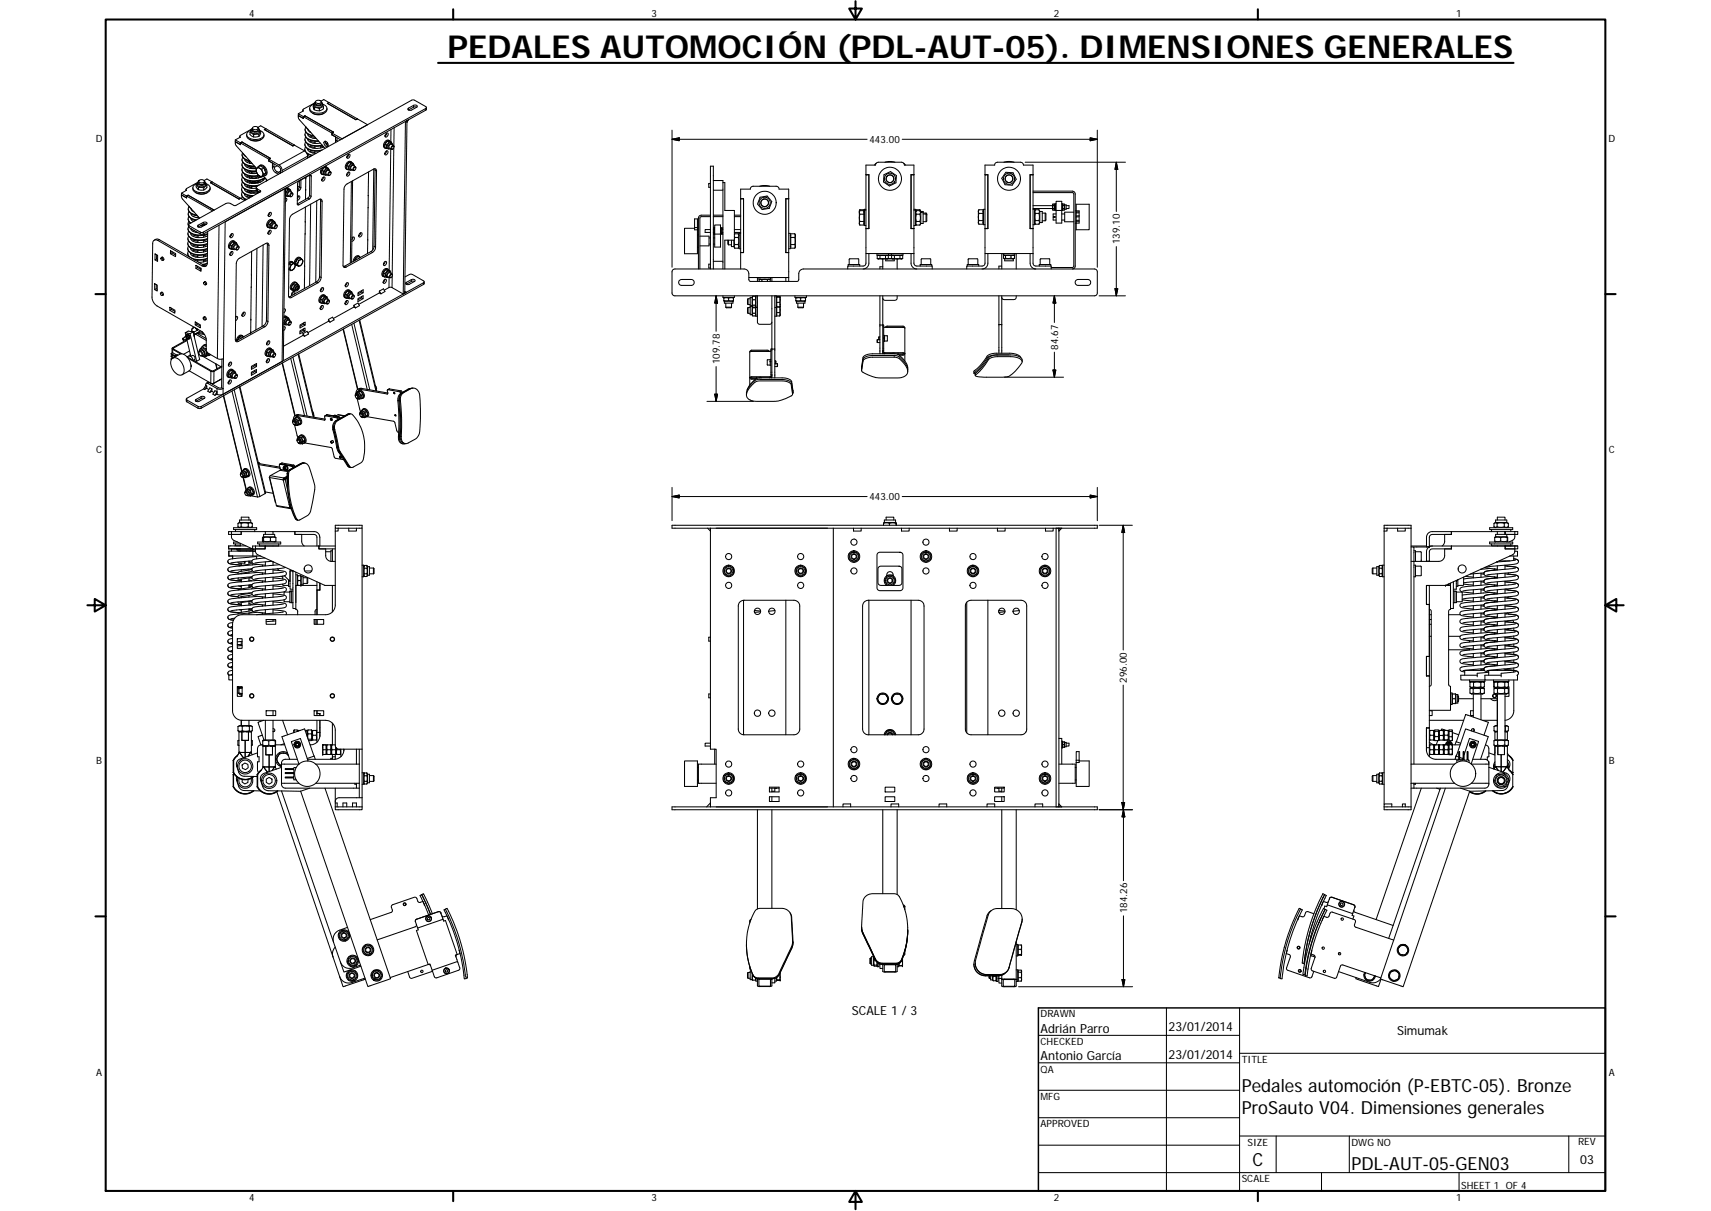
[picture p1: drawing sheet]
<svg xmlns="http://www.w3.org/2000/svg" width="594mm" height="420mm" viewBox="0 0 594 420" stroke-linecap="round" stroke-linejoin="round" font-family="sans-serif">
<defs><g id="words">
<text font-size="11" x="155.3" y="20">PEDALES AUTOMOCIÓN (PDL-AUT-05). DIMENSIONES GENERALES</text>
<g font-size="6.3">
<text x="431.1" y="379">Pedales automoción (P-EBTC-05). Bronze</text>
<text x="431.1" y="386.6">ProSauto V04. Dimensiones generales</text>
<text x="434.8" y="404.7">C</text>
<text x="469.2" y="406">PDL-AUT-05-GEN03</text>
</g>
<g font-size="4.4">
<text x="295.8" y="352.1">SCALE 1 / 3</text>
<text x="361.3" y="358.4">Adrián Parro</text>
<text x="405.8" y="357.8">23/01/2014</text>
<text x="485.1" y="359.2">Simumak</text>
<text x="361.3" y="367.9">Antonio García</text>
<text x="405.8" y="367.3">23/01/2014</text>
<text x="548.7" y="404">03</text>
</g>
<g font-size="3.5">
<text x="86.6" y="5.8">4</text>
<text x="226.3" y="5.8">3</text>
<text x="365.9" y="5.8">2</text>
<text x="505.6" y="5.8">1</text>
<text x="33.2" y="49.4">D</text>
<text x="301.9" y="49.6">443.00</text>
<text x="558.5" y="49.4">D</text>
<text x="388.9" y="84.8" transform="rotate(-90 388.9 84.8)">139.10</text>
<text x="367.4" y="121.4" transform="rotate(-90 367.4 121.4)">84.67</text>
<text x="249.9" y="126.4" transform="rotate(-90 249.9 126.4)">109.78</text>
<text x="33.4" y="157.3">C</text>
<text x="558.6" y="157.3">C</text>
<text x="301.9" y="173.5">443.00</text>
<text x="391.3" y="236.9" transform="rotate(-90 391.3 236.9)">296.00</text>
<text x="33.4" y="265.2">B</text>
<text x="558.6" y="265.2">B</text>
<text x="391.3" y="316.9" transform="rotate(-90 391.3 316.9)">184.26</text>
<text x="361.3" y="353">DRAWN</text>
<text x="361.3" y="362.5">CHECKED</text>
<text x="431.1" y="368.7">TITLE</text>
<text x="33.4" y="373.2">A</text>
<text x="361.3" y="372.1">QA</text>
<text x="558.6" y="373.2">A</text>
<text x="361.3" y="381.6">MFG</text>
<text x="361.3" y="391.2">APPROVED</text>
<text x="433.2" y="397.5">SIZE</text>
<text x="469.2" y="397.5">DWG NO</text>
<text x="547.9" y="397.4">REV</text>
<text x="431.1" y="410.2">SCALE</text>
<text x="507.3" y="412.4">SHEET 1 OF 4</text>
<text x="86.6" y="416.7">4</text>
<text x="226.3" y="416.7">3</text>
<text x="365.9" y="416.7">2</text>
<text x="505.6" y="416.7">1</text>
</g>
</g></defs>
<g fill="none" stroke="#000" stroke-width=".36">
<path d="M103.6 39.5l1.7 1M105.1 38.2v.4M107.5 37.5a2.47 2.47 0 0 0 3.2 2.2 2.31 2.31 0 0 0 2.8-2.1M108.5 39.2a3.7 3.7 0 0 0 4 .1M108.8 36.3l.3 1M108.8 36.3l.3 1.8v-.8M109 36.1a1.48 1.48 0 0 0-1.5 1.5 1.48 1.48 0 0 0 1.6 1.5 3.5 3.5 0 0 0 4.4-1.3 1.67 1.67 0 0 0-1.5-1.6M109.1 38.1l1.8 .3M109.1 35.9a1.56 1.56 0 0 0 1.1 1.4 1.56 1.56 0 0 0 1.7-.5l.1-.8M109.1 36l-.3 .3M109.1 37.3l1.8 .4M109.1 35.8l-3.8 2.1-.2 .3 .2 .3-1.7 1v.6l1.7 1"/>
<path d="M109.3 35.5l.3-.2v.6a1.15 1.15 0 0 0 1.9 0l.1-.6a.72 .72 0 0 1 .3 .9 .72 .72 0 0 1-.8 .5 1.22 1.22 0 0 1-1.3 0 1.22 1.22 0 0 1-.6-1.1zM109.7 35l.2-.1a.84 .84 0 0 1 1.1-.2 .84 .84 0 0 1 .4 1l-.4 .2a.79 .79 0 0 1-1 0 .79 .79 0 0 1-.3-.9zM110.9 37.7v.7M111.4 35.1l1-.6 1.8 1.1-.5 .3M112 36l.3 1M112.3 37l-1.4 .7M112.3 37v.7l-1.4 .7M113.7 35.9l9.9 5.6 .5-.2 3.5 2M113.7 35.9l.5-.3 9.9 5.6-.6 .3M141.7 37.6l2.2-1.2a.52 .52 0 0 1 .8 .1 .52 .52 0 0 1 0 .7l-2.1 1.1a.6 .6 0 0 1-.7-.1 .6 .6 0 0 1-.2-.6zM144.7 37.2l-1-.1-1.9 1M148.1 37.3l-.3 .9-77.2 43h-1.1l-3.9-2.2-.2-1"/>
<path d="M81.7 48.5l1.8 1.1M83.2 47.3v.4M83.5 49.6v.6l-1.8-1 .3 1.3 7.1 8M84 49.3l9.9 5.6M84 49.3h.1M84 49.3l-.5 .3M84 49.3l-.5 .3 9.9 5.6M84.2 53a2.41 2.41 0 0 0 2.6 3M84.2 59.7a2.2 2.2 0 0 0 2.2 3 6.6 6.6 0 0 0 5.6-1M84.3 58a2.32 2.32 0 0 0 2.4 3.1l1.8 .1 1.5-.2M84.3 56.3a2.21 2.21 0 0 0 2.1 3l2.6 .2M84.3 54.6a2 2 0 0 0 1.8 2.9l2.4 .3"/>
<path d="M84.4 53.3l1 1.1M85 58.7a2.06 2.06 0 0 0 2.5 1.5l1.8-.1M85 57a2.04 2.04 0 0 0 2.4 1.5l1.7-.1M85 55.3a2.18 2.18 0 0 0 2.6 1.5M85.2 58.9h-.2M85.3 55.4l-.3 .2M85.3 57.1l-.3 .2M85.7 46.7a2.47 2.47 0 0 0 3.1 2.1 2.31 2.31 0 0 0 2.8-2.1M85.7 58l.2-.1a.86 .86 0 0 1 1.3 .4l1.8 .1M85.8 56.3l.2-.1a.46 .46 0 0 1 .6-.2 .46 .46 0 0 1 .2 .6h-.1M86.6 48.4a3.7 3.7 0 0 0 4 0M86.7 59.4l-1 .3"/>
<path d="M86.8 46l1.2 .8M86.8 46v.7l1.2 .8M86.8 58.3l-.1 .1M87.1 58.2l-.3 .2M87.2 56.3l.1 .2M87.2 45a1.48 1.48 0 0 0 .9 1.4 1.48 1.48 0 0 0 1.6-.2l.4-.5v-.6M87.2 44.9l-3.7 2.1-.3 .3 .3 .3-1.8 .9v.7l1.8 1v-.6M87.3 57.8l1.3 .1M87.3 44.7l.4-.2v.5a1.16 1.16 0 0 0 2 .1v-.7a.72 .72 0 0 1 .4 .9 .72 .72 0 0 1-.9 .5 1.41 1.41 0 0 1-2-.9zM87.5 59.8l-.3 .4M87.5 60h-.4M87.5 59.6v.6"/>
<path d="M87.5 57.8h.1M87.5 58.4v.1M87.8 44.1l.6-.2a.73 .73 0 0 1 .9 0 .73 .73 0 0 1 .2 .9l-.3 .1a.83 .83 0 0 1-1 .1 .83 .83 0 0 1-.4-.9zM88 46.8v.7M89 59.6l-1.3 .1a.63 .63 0 0 0-.7-.2 .63 .63 0 0 0-.4 .5M89.1 59.8l.4 .8 .6 .5M89.1 59.8l1 1.3M89.1 58.5a.97 .97 0 0 0 0 1.3M89.1 58.5v1.3M89.6 44.2l.9-.6 11.7 6.7M89.6 57.9l-.5 .6M89.6 57.9l.5 .5"/>
<path d="M89.6 57.9l.7-.4 1.3 .8M89.7 57.9a1.44 1.44 0 0 1 1.5-.3 1.44 1.44 0 0 1 1 1.2 1.34 1.34 0 0 1-.7 2.2M89.9 47.3l-1.9 .2M89.9 46.6l-1.9 .2M89.9 46.6v.7M90.1 57.5a1.94 1.94 0 0 1 2.6 1.9l-.1 1.1-.6 .5M90.1 45.3a1.47 1.47 0 0 1 1.5 1.5 1.47 1.47 0 0 1-1.6 1.4 3.4 3.4 0 0 1-4.3-1.4 1.72 1.72 0 0 1 1.5-1.6l-.4 .8M90.1 45.2l.4 .4M90.1 58.4l.8 .3M90.1 58.4l-.5-.1-.5 .2M90.1 58.4l1 1.2M90.5 45.6l-.6 1"/>
<path d="M90.5 45.6v.7l-.6 1M90.9 58.7l.2 .9M91.1 59.6l.4 .8M91.1 59.6v1.4M91.6 58.3l-.7 .4M91.6 58.3l.7 1.7M91.8 44.9l9.9 5.7 .5-.2M91.9 59.1h.1M92.3 44.7l-.5 .2M92.3 44.7l-.5 .3M93.3 55.9h.1M93.3 55.9l1.3 .7v1.7l.6 1.2 1.5 1"/>
<path d="M93.4 55.2l3.7 2.2a2.65 2.65 0 0 1 .9 2.4M93.4 55.9l3.7 2.2 .3 .5v1.5M93.4 55.2l-.1 .7M93.4 55.2v.7M93.9 54.9v.1M93.9 54.9l-.5 .3M95.1 56.9a2.76 2.76 0 0 0 .9 2.5l1.2 .8M97.4 59.4l-.8 .4M97.4 59.9l-.3 .2M102.2 50.4l3.8 2.1a2.56 2.56 0 0 1 .8 2.4M102.2 50.4l-.5 .2M105.3 40.5v.6"/>
<path d="M105.4 40.5v.6l-1.8-1 .2 1.3 9.1 10.1M105.4 41.1h-.1M105.9 40.2l9.9 5.7M105.9 40.2h.1M105.9 40.2l-.6 .3M105.9 40.2l-.5 .3 9.8 5.7M106.1 50.9l-.3 .9 .2 .8M106.1 49.2a2.29 2.29 0 0 0 2.4 3.1l2.7 .1M106.1 44l.7 .8M106.1 47.5a2.27 2.27 0 0 0 2.3 3.1l1.8 .2 1.8-.3M106.2 45.8a2.23 2.23 0 0 0 2.2 3.1l2.3 .1M106.2 44.1a2.19 2.19 0 0 0 2.1 3l.8 .2"/>
<path d="M106.5 53.1l1.8 .9M106.8 53.4l.1 .4 .7 .6M106.9 51.7l.1 .5 .9 .6 1.9 .4M106.9 50a2.55 2.55 0 0 0 3 1.5l2.5-.5M106.9 48.3a1.61 1.61 0 0 0 1.7 1.3l2.6 .1M106.9 46.6a2.46 2.46 0 0 0 2.9 1.5M106.9 44.9l.3 .6 .7 .5M107 53.5l-.2 .2M107.1 51.8l-.2 .1M107.1 45l-.2 .1M107.1 50.1l-.2 .1M107.1 46.7l-.2 .1"/>
<path d="M107.1 48.4l-.2 .1M107.8 45.8h-.2M107.9 54.2l-.4 .2M108.5 52.3l-.9 .4M108.5 50.6l-.9 .3M108.6 48.9l-1 .4M108.6 47.2l-1 .3M109.3 52.9l-.8 .1M109.3 52.5v.7M109.3 51.2l-.8 .1M109.3 50.8v.7M109.4 49.5l-.8 .1"/>
<path d="M109.4 49v.7M109.4 47.8l-.8 .1M109.4 47.6v.4M111.8 58.3l-.3 .4a1.17 1.17 0 0 0 .4 1.8M111.9 59.2l-.1 1.1 .5 .3M111.9 59.2l.4 .2M112.3 59.4v1.2M112.3 51l-.9-.3v.6M112.6 49.1a1.1 1.1 0 0 1 1.2 .6 1.1 1.1 0 0 1-.2 1.2l-.5-.2a1.32 1.32 0 0 1-.5-1.6zM112.7 58.1l.5 .2M112.7 58.1l.9 .1M112.7 58.1l-.8 1.1"/>
<path d="M112.9 57.7l.4 .2M113 49a1.51 1.51 0 0 0 .9 1.6M113.2 58.3l.9 .1M113.2 58.3l-.9 1.1M113.3 49.9l.2 .3M113.6 58.2a1.26 1.26 0 0 0-1.3-.1 1.26 1.26 0 0 0-.7 1.2 .81 .81 0 0 0 .6 1.3M113.6 58.2l.5 .2M113.7 49.6l-.5 .4M113.8 49.7l-.4 .6M114 59.2l.8 .4M114.1 58.4v.4M114.2 58.8a1.13 1.13 0 0 0-1.4 .5 1.13 1.13 0 0 0 .3 1.5"/>
<path d="M114.4 59.9l.1-.1a.49 .49 0 0 1 .3 .7 .49 .49 0 0 1-.7 .2zM114.5 59.4a.66 .66 0 0 0-.7-.7 .66 .66 0 0 0-.6 .7 .76 .76 0 0 0-.4 .8 .76 .76 0 0 0 .7 .6l.2-.1M115.2 46.8h.1M115.2 46.8l1.3 .7v1.9M115.2 46.2l.1 .6M115.3 46.2l3.5 2M115.3 46.8l2.9 1.7M115.8 45.8v.1M115.8 45.8l-.6 .4M117 47.8l.1 1.3M120.5 57.5v1.2l.4 .2M120.5 57.5l.4 .2"/>
<path d="M120.6 60a.49 .49 0 0 1 .8-.2 .49 .49 0 0 1-.1 .8 .5 .5 0 0 1-.4 .5 .5 .5 0 0 1-.6-.4zM120.9 53.6a.53 .53 0 0 1 .7 .2 .53 .53 0 0 1-.3 .8 .53 .53 0 0 1-.8 .2 .53 .53 0 0 1 .1-.8zM120.9 54.1l-.4 .2M120.9 57.7v1.2M120.9 58.9l.7 .1M120.9 59.8l-.6 1M121 53.6l-.6 1M121.4 56.4l.4 .2M121.4 56.4l.9 .1M121.4 56.4l-.9 1.1M121.8 56.6l.9 .1M121.8 56.6l-.9 1.1"/>
<path d="M121.9 58.7l.8 .5M122 56.2a1.65 1.65 0 0 0-1.7 .4 1.65 1.65 0 0 0-.3 1.8l.5 .4M122.2 56.5a1.24 1.24 0 0 0-1.3-.1 1.24 1.24 0 0 0-.7 1.2 .8 .8 0 0 0 .6 1.2M122.3 56.5l.4 .2M122.7 57.4l.7 .5M122.7 56.7v.3M122.8 57.1a1.11 1.11 0 0 0-1.4 .5 1.11 1.11 0 0 0 .3 1.5M123 58.2l.1-.1a.49 .49 0 0 1 .4 .6 .49 .49 0 0 1-.8 .2zM123.1 57.7a.64 .64 0 0 0-.7-.7 .64 .64 0 0 0-.6 .7 .73 .73 0 0 0-.4 .8 .73 .73 0 0 0 .7 .6l.2-.2M123.5 58.3a.42 .42 0 0 0-.3-.5 .42 .42 0 0 0-.5 .4 .49 .49 0 0 0-.3 .7 .49 .49 0 0 0 .7 .2M127.6 43.3h.1M128 59.7l-.1 8.2"/>
<path d="M130.1 58.5l-.2 26.9a2.22 2.22 0 0 1-1.1 1.9l-9.6 5.2M133.7 47.1h.1M133.7 50.1v1.2l.5 .2M133.7 50.1l.5 .2M133.9 52.6a.48 .48 0 0 1 .8-.2 .48 .48 0 0 1-.1 .8 .55 .55 0 0 1-.8 .5 .55 .55 0 0 1 0-.9zM134 46.4l.1-.2a.52 .52 0 0 1 .8 .3 .52 .52 0 0 1-.4 .7 .53 .53 0 0 1-.8 .3 .53 .53 0 0 1 .2-.9zM134.2 50.3v1.2M134.2 51.5l.7 .1M134.2 52.3l-.1 .6-.5 .5M134.3 46.2l-.6 1M134.6 49l.5 .2M134.6 49l1.3 .3"/>
<path d="M134.6 49l-.9 1.1M135.1 49.2l.8 .1M135.1 49.2l-.9 1.1M135.2 51.4l.7 .4M135.2 48.8a1.62 1.62 0 0 0-1.7 .6 1.62 1.62 0 0 0-.1 1.8l.3 .2M135.5 49.1a1.23 1.23 0 0 0-1.4-.1 1.23 1.23 0 0 0-.6 1.2 .8 .8 0 0 0 .6 1.3M135.9 50.1l.7 .4M135.9 49.3l.1 .4M136.1 49.7a1.12 1.12 0 0 0-1.5 .5 1.12 1.12 0 0 0 .4 1.5M136.3 50.8l.2-.1a.53 .53 0 0 1 .2 .7 .53 .53 0 0 1-.7 .2zM136.3 50.3a.64 .64 0 0 0-.6-.7 .64 .64 0 0 0-.6 .7 .71 .71 0 0 0-.4 .9 .71 .71 0 0 0 .9 .4M136.8 50.9a.49 .49 0 0 0-.5-.5 .49 .49 0 0 0-.4 .6 .43 .43 0 0 0-.1 .6 .43 .43 0 0 0 .6 .1"/>
<path d="M141.3 41.9l-.8 59.8v-.6l.6 .3-1.1 .6M141.3 41.9l-.5 .3-.8 59.8M141.3 41.9l.5-.3-.5 .9zM304.2 56.6l-.6 .7M307.3 56.3l1.3-.3 2.1 .3M313.8 56.6l.6 .7M348.6 56.3a5.8 5.8 0 0 1 3.5 0M349.2 59.8l1.6 .1a1.52 1.52 0 0 1 1.6 1.4l.1 .3a1.31 1.31 0 0 1-.4 1.6l-.1 .3a1.57 1.57 0 0 1-2.1 .7 1.55 1.55 0 0 1-1.6-1.5l-.5-.9zM63 67l1.8 1M64.6 65.7v.4M64.8 68.6h.1M64.8 68v.6"/>
<path d="M64.8 68v.7l-1.8-1.1 .4 1.5 5.9 6.6M65.3 67.7l9 5.2M65.3 67.7v.1M65.3 67.7l-.5 .3M65.3 67.8l-.5 .2 9 5.2M65.4 78.7a2.3 2.3 0 0 0 2.4 2.9l2.1 .1 2.2-.5M65.5 77.8l12.9-7.2 1.1-.1 1.8 .8h.6l8.6-4.8v-.3l-1.2-.6a.54 .54 0 0 1-.3-.6 .54 .54 0 0 1 .3-.5l53.8-29.8 .8 .1 4.1 2.4-.1 .4-77.5 43h-.7l-4-2.3zM65.6 76.8l-.3 .7 .1 .8M65.6 75.1l-.3 1.1 .9 1.2M65.6 71.5l.7 .8M65.6 73.4a2.11 2.11 0 0 0 2 2.9l.3 .2M65.6 71.6a2.2 2.2 0 0 0 2.1 3.1l.8 .1"/>
<path d="M66.3 79.3a2.26 2.26 0 0 0 2.4 1.4M66.4 75.8l.1 .6 .7 .5M66.4 74.1l.2 .7 .8 .4 1.8 .4M66.4 72.4l.2 .7 .7 .4M66.5 79.4l-.2 .1M66.5 72.6h-.1M66.5 75.9l-.1 .2M66.6 74.2l-.2 .2M67 65.1a2.32 2.32 0 0 0 2.7 2.2l.8-.1a2.22 2.22 0 0 0 2.5-2M67.2 73.3l-.1 .1M67.9 76.5l-.9 .3M67.9 66.8a3.8 3.8 0 0 0 4 .1"/>
<path d="M68 74.8l-1 .3M68.1 64.1l.4-.5a1.49 1.49 0 0 0-1.5 1.5 1.49 1.49 0 0 0 1.5 1.5l.8 .2a2.96 2.96 0 0 0 3.7-1.7l-.4-.7-1.2-.7 .4 .6M68.1 64.1l.1 .9 .7 .8v-.7M68.1 64.1l.8 1M68.5 63.5a1.48 1.48 0 0 0 .9 1.3 1.48 1.48 0 0 0 1.6-.2l.4-.4v-.7M68.6 63.3l-3.8 2.1-.2 .3 .2 .3-1.8 1v.6l1.8 1M68.7 63.1l.3-.2v.6a1.11 1.11 0 0 0 2 0v-.6a.71 .71 0 0 1 .4 .9 .71 .71 0 0 1-.9 .5h-.2a1.12 1.12 0 0 1-1.6-1.2zM68.7 78.2l2.2-1.2a.53 .53 0 0 1 .8 0 .53 .53 0 0 1 0 .8l-2.1 1.1a.59 .59 0 0 1-.7 0 .59 .59 0 0 1-.2-.7zM68.8 75.3l-.8 .1M68.8 75.2v.4M68.9 65.1l1.9 .1M68.9 65.8l1.8 .1"/>
<path d="M69.1 62.6l.3-.2a.87 .87 0 0 1 1-.1 .87 .87 0 0 1 .5 .9l-.3 .2a.92 .92 0 0 1-1 .1 .92 .92 0 0 1-.5-.9zM70.8 65.2l-.1 .7M70.8 78.2v.1M70.9 62.6l1-.5 1.7 1M71 78.1l-1.4 .2M71.1 77.7l.2 .3M71.7 77.8l-1-.1-1.9 1M71.8 64.3l-1 .9M71.8 64.3v.7l-1.1 .9M73.1 63.4l9.9 5.7M73.6 63.1l-.5 .3M73.6 63.1l9.9 5.7"/>
<path d="M83.5 68.8l-.5 .3M83.5 68.8l1.4 .8M84.1 68.3l-.2 .7M84.2 66.5a1.88 1.88 0 0 0 1.2 2.8M84.2 64.8a2.02 2.02 0 0 0 1.7 3l1.8 .3M84.2 63.1a2.21 2.21 0 0 0 2.1 3.1l3.1 .2M84.2 61.4a2.27 2.27 0 0 0 2.4 3.1h2.8M84.9 69l.1 .6M84.9 67.3l.4 .8 1.3 .6M84.9 65.6a3.1 3.1 0 0 0 3.8 1.4l1.4-.3M84.9 63.9a2.1 2.1 0 0 0 2.4 1.4h1.7M85 60.4a2.67 2.67 0 0 0 3.2 1.5l2.5-.6"/>
<path d="M85.1 67.4l-.2 .1M85.1 69.1l-.2 .1M85.1 65.7l-.2 .1M85.1 64l-.2 .1M85.2 62.3l-.2 .1M85.2 60.6l-.2 .1M85.6 68.3l1-.4v.7M85.6 66.5l.9-.2 .4 .7M85.7 63.1a.88 .88 0 0 1 1.5 .2l1.8 .1 1.1-.7 .2 .5M85.7 61.4l.9-.3 .2 .7M86.6 66.5l-.2 .4M86.6 64.5l-.9 .4"/>
<path d="M86.7 68l.6 .3M86.8 61.7l-.2 .1M86.8 64.5l-.3 .7M87 63.2l-.3 .3M87.4 65.1h-.3M87.4 66.4v.3M87.4 64.8l-.3 .2 .1 .3M87.4 63.4l-.1 .2M87.4 64.6v.7M87.5 61.2v.4M87.7 62.9h1M89 65l.1 .9 1.1 .8"/>
<path d="M89.1 64.6h-1.8M89.4 63.3l.3 .2M89.4 63.2v.3M89.5 61.1v.2M89.5 66.3a1.62 1.62 0 0 1-2.4 0M89.7 66.8h.1M89.7 61a1.77 1.77 0 0 1-2.6 .2h.1M89.7 63l.1 .4M90 66.5l-.5 .4M90.1 61.1l.8 .3M90.2 61.2l-.4 .5M90.3 63.1l.1 .1"/>
<path d="M90.4 61.5l-.3-.1 .1 .2M90.9 62.3l.5 .3M91.1 61l-.4 .2-.6-.1M91.1 61l-.2 .4M91.4 62.1l.2 .3M91.4 61.1l1.4 1.5M91.5 60.4l-.4 .6M91.9 61.7a4.8 4.8 0 0 1-6.1 1.5l-.6-.4-.2-.6M92.3 62l.4 .7M92.3 60l-.8 .4M92.3 60l-.7 1-.7 .4M92.6 62.6l-.1 .2"/>
<path d="M93.1 74.6l.2 .1M93.2 77.6v1.2l.4 .3M93.2 77.6l.4 .3M93.4 73.9a.47 .47 0 0 1 .8-.1 .47 .47 0 0 1-.1 .7 .55 .55 0 0 1-.8 .6 .55 .55 0 0 1 0-1zM93.6 77.9v1.2M93.6 79.1l.7 .1M93.6 79.9l-.6 1.1M93.7 73.7l-.6 1.1M94.1 76.5l.4 .3M94.1 76.5l1.3 .4M94.1 76.5l-.9 1.1M94.5 76.8l-.9 1.1"/>
<path d="M94.5 76.8l.9 .1M94.6 78.9l.7 .4M94.7 76.3a1.63 1.63 0 0 0-1.7 .5 1.63 1.63 0 0 0-.3 1.7l.5 .5M94.9 76.6a1.23 1.23 0 0 0-1.3-.1 1.23 1.23 0 0 0-.7 1.2 .81 .81 0 0 0 .6 1.3M95.3 77.6l.8 .4M95.4 76.9v.3M95.5 77.3a1.12 1.12 0 0 0-1.4 .4 1.12 1.12 0 0 0 .3 1.5M95.7 78.3h.1a.45 .45 0 0 1 .3 .6 .45 .45 0 0 1-.7 .1zM95.8 77.8a.64 .64 0 0 0-.7-.6 .64 .64 0 0 0-.6 .6 .73 .73 0 0 0-.4 .9 .73 .73 0 0 0 .7 .5l.2-.1M96.2 78.5a.42 .42 0 0 0-.3-.5 .42 .42 0 0 0-.5 .4 .48 .48 0 0 0-.3 .7 .48 .48 0 0 0 .7 .1M98.7 65.6l-20.5 11.3M99.1 68l.7 .1"/>
<path d="M99.1 68.8a.6 .6 0 0 1 .6 .5 .6 .6 0 0 1-.5 .7l-.1 .1M99.1 67.3v.4M99.1 65.5l.8-.3 .4 .3M99.1 65.3l-.7 59.7-.4 .4-20.6 11.4-1 .2-1.1-.2M99.5 65.5l-.4 .3M99.6 65l.5 .3M99.9 65.7l-.8 1.1M99.9 65.7l.9 .1M100 67.8l.8 .5M100.4 65.5h-.9l.4 .2M100.4 65.5l.4 .3M100.8 65.8l.1 .3"/>
<path d="M100.8 66.5l.7 .5M101 66.2a1.12 1.12 0 0 0-1.5 .4 1.12 1.12 0 0 0 .4 1.5M101.1 67.3l.3-.2a.53 .53 0 0 1 .2 .7 .53 .53 0 0 1-.7 .3zM101.2 66.8a.64 .64 0 0 0-.6-.7 .64 .64 0 0 0-.7 .7 .7 .7 0 0 0-.4 .9 .7 .7 0 0 0 1 .4M101.2 74.6l9.6-5.4a.64 .64 0 0 1 .7 0 .64 .64 0 0 1 .3 .6l-.4 27-1 1.3-9.2 5.1a.65 .65 0 0 1-.7 0 .65 .65 0 0 1-.3-.6l.3-26.4zM101.7 67.4a.49 .49 0 0 0-.5-.5 .49 .49 0 0 0-.5 .6 .45 .45 0 0 0-.1 .6 .45 .45 0 0 0 .7 .1M103.2 68.3a.52 .52 0 0 1 .9-.2 .52 .52 0 0 1-.2 .9l-.7 .5M103.3 64.6l.6 .4M103.4 68.1l-.2 .6M103.6 68l-.4 .9M103.7 62.9l4-2.2 .3 .1-.1 7.7-.5 .5-3.9 2.1-.3-.2 .1-7.2zM103.9 62.8v2.2l-.6 .8"/>
<path d="M104.5 62.5v2.8l-.4 .6-.8 .5M106 77h.1M106 77v4.2M106 71.9v5.1M106.2 61.5l-.1 7.7M107.5 60.8h.1M107.5 60.8l-.1 7.4-.5 .5-3.7 2.1M111.2 69.1l-.2 26.9-.2 .8-.9 1-9.6 5.2M112 61.7a.5 .5 0 0 1 .8-.2 .5 .5 0 0 1-.1 .8 .56 .56 0 0 1-.8 .5 .56 .56 0 0 1 0-1zM112.3 60.6l.7 .1M112.3 61.4l-.6 1.1M113.3 60.5l.7 .4"/>
<path d="M114.9 60a.48 .48 0 0 0-.5-.5 .48 .48 0 0 0-.4 .6 .44 .44 0 0 0-.1 .6 .44 .44 0 0 0 .6 .1M120.1 64.1l9.6-5.4a.65 .65 0 0 1 .8-.1 .65 .65 0 0 1 .2 .7l-.3 26.4a2.22 2.22 0 0 1-1.1 1.9l-9.2 5.1a.65 .65 0 0 1-.7 0 .65 .65 0 0 1-.3-.6l.3-26.5zM122.4 62.7l-.3 28.3M127.8 72l-.1 11.3M127.8 67.9h.1M127.9 67.9l-.1 4.2M241.2 75.9h1v3.8h-1zM241.2 79h1M241.2 79.2h-3.5v8.8h4.5v-8.3M246.7 63.6h-.6v1.4h.6M246.7 79.7h-1.9v.9h1.9M246.7 74.7h-3.4l-.8 .7v17.9"/>
<path d="M246.7 75.2h-3.2l-.5 .3v17.8M247.7 79.1h.1M247.7 79.6h.1M247.7 62.6h3.3v30.7M247.7 66h3.3M247.7 75.2h3.3M247.7 74.7h3.3M247.8 79.1l.2 .3M247.8 79.1v.5M247.8 79.6v1.1M248.2 78.1h2v7.6h-2zM248.2 79v2.3"/>
<path d="M250.2 79h.2v2.3h-.2M250.4 79.1h.2v2.1h-.2M250.8 79.6v1.1M250.8 79.1v.5M250.8 79.1l-.2 .3M250.8 79.1h.2M250.8 79.6h.2M251 63.4h.7v9.6h3.3v10.3h-3.3v10M255 79.7h2.2M255 75.2h2.2M255 74.7h2.2M257.2 68.9h1v18.8h-1"/>
<path d="M257.2 69v-3.4h3.3l.2-.6 .6-.4h8.2l.6 .2 .4 .8h3.3v30.7M258.2 69h-1v18.6M263.8 64.6l1.2-.2 2.2 .2M263.9 68.4l1-.1a1.6 1.6 0 0 1 2.3 .7 1.82 1.82 0 0 1 .1 2.6 1.28 1.28 0 0 1-1.4 .9 1.25 1.25 0 0 1-2.1-.7 1.76 1.76 0 0 1-.1-2.7zM272.9 69h.9M273.8 68.9h-.9v18.8h.9M298.4 77.5l.1 .6M298.4 75.6l.1 1.2M298.4 75.6v1.9M298.5 72.8l-.1 .6zM298.5 73.1l-.1 .6zM298.5 76.8l-.1 .7"/>
<path d="M298.5 74.3l-.1 1.3M298.5 74.3l-.1-.6v1.9M298.5 72.8h1.4v5.3h-1.4M298.5 76.8h1.4M298.5 74.3h1.4M298.5 73.1h1.4M299.9 77.5h.2M299.9 73.4h.2M299.9 73.7h.2M300.1 72.9v5.4h.6M300.1 72.9h.6M300.7 60.7v-3.4h3.3l.2-.6 .6-.4h8.2l.8 .4 .2 .6h3.3v30.7"/>
<path d="M300.7 72.6h-.6v.3M300.7 60.6h1v18.7h-1M300.7 79.3v8.7h16.6M301.7 79.3h-1M301.7 60.7h-1v18.6M306.9 60.6l.9-.4a1.65 1.65 0 0 1 2.4 0 1.82 1.82 0 0 1 .9 2.6 1.32 1.32 0 0 1-1.1 1.2 1.8 1.8 0 0 1-2.7-.5 1.54 1.54 0 0 1-.4-1.9zM316.3 79.3h1M316.3 60.7h1M317.3 60.6h-1v18.7h1M317.3 72.6h.6v.3M317.3 72.9h.6M317.9 77.5l.3 .6"/>
<path d="M317.9 72.9v5.4h-.6M318.2 73.1l-.3 .6M318.2 73.1l-.2 .5 .2 .7M318.2 76.8l-.2 .5 .2 .8M318.2 74.3l-.2 1 .2 1.5M318.2 76.8h1.2M318.2 78.1h1.2M318.2 74.3h1.2M318.2 73.1h1.2M318.2 72.8l-.2 .6M319.4 73.1l.2 .5-.2 .7M319.4 74.3l.2 1-.2 1.5"/>
<path d="M319.4 76.8l.2 .5-.2 .8M319.4 73.1l.3 .6v-.3h.8v.3M319.4 72.8h-1.2l-.3 .6M319.4 72.8l.3 .6M319.4 72.8l.2 .6M319.7 77.5l-.3 .6M320.5 73.7h-.8v3.8M320.5 73.7v3.8h-.8M320.5 74.3h1M320.5 76.9h1M320.5 73.9h1M321.5 73.9l.3 .6"/>
<path d="M321.5 74.3l.3 .2M321.5 73.9v.4M321.5 74.3v2.6M321.8 74.5v2.2l-.3 .2M339.7 75.3l.2 1.2M339.7 75.3v1.9M339.7 77.2l.2 .6M339.9 76.5l-.2 .7M339.9 74l-.2 1.3M339.9 76.5h1.4M339.9 72.8h1.4v5h-1.4M339.9 74h1.4"/>
<path d="M339.9 74l-.2-.6v1.9M339.9 72.8l-.2 .6zM341.3 73.4h.2M341.3 77.2h.2M342 60.7v-3.4h3.3l.2-.6 .6-.4h8.2l.7 .2 .3 .8h3.4v30.7M342 79.3v8.7h16.7M342 72.6h-.5v5.4h.5M342 60.6h1v18.7h-1M343 79.3h-1M343 60.7h-1v18.6M357.7 79.3h1M357.7 60.7h1"/>
<path d="M358.7 60.6h-1v18.7h1M358.7 72.6h.5v5.4h-.5M358.7 72.3h6.7M358.7 71.4h6.7M358.7 66.8h13.8l.3 .4v25.3l-.5 .3h-7.3M358.7 66.3h13.6l.9 .6 .1 25.4-.2 .6-.8 .4M359.2 77.2l.3 .6M359.5 72.8l-.2 .6 .2 .6M359.5 76.5l-.2 .7 .2 .6M359.5 74l-.2 1.3 .2 1.2M359.5 72.8l-.3 .6M359.5 76.5h1.2"/>
<path d="M359.5 77.8h1.2M359.5 74h1.2M359.5 72.8h1.2M360.7 72.8l.2 .6-.2 .6M360.7 74l.2 1.3-.2 1.2M360.7 76.5l.2 .7-.2 .6M360.7 72.8l.3 .6M361 73.4h.9v3.8h-.9zM361 77.2l-.3 .6M361.9 76.6h1M361.9 73.9h1M362.9 73.9l.2 .3v2.1l-.2 .3"/>
<path d="M362.9 73.9v2.7M365.6 70.8h.5M365.6 71.3h.5M365.6 72.9h.5M365.6 72.4h.5M365.6 70.8v2.1M365.6 71.3v1.1M365.6 70.8v.5M365.6 72.4v.5M366.1 70.8l.1 .3M366.1 70.8v.5M366.1 71.3v1.1"/>
<path d="M366.1 72.4v.5M366.2 72.6l-.1 .3M366.2 72.1v.8h.3M366.2 71.9v.2M366.5 70.8h-.3v1.1M366.5 71.9l-.3 .2M366.5 71.8l-.3 .1M366.7 69.8h2v7.6h-2zM366.7 74.2h-1v.9h.6v.3h-.6v.9h1M366.7 70.7h-.2v2.3h2.3v-2.3h-.1M368.7 76.3h1M368.7 74.2h1"/>
<path d="M368.8 72.6l.2 .3M369 72.4v.5M369 71.3v1.1M369 70.8v.5M369 70.8h.5M369 71.3h.5M369 72.9h.5M369 72.4h.5M369 70.8l-.2 .3M369.5 71.3v1.1M369.5 70.8v.5M369.5 70.8l.1 .3"/>
<path d="M369.5 72.4v.5M369.6 71.1h.6v1.5h-.6zM369.6 72.6l-.1 .3M370.2 71.4h1v.9h-1M372.8 73.6h-3.1v3.3h3.1M373.3 73.1h.4M373.7 73.2h1v1.7M373.7 73.2v-2.3h4.5v8.8h-4.5v-2.9M373.7 73.2v.3M373.7 73.9v1M373.7 75.2v1.2M373.7 75.2h1"/>
<path d="M373.7 76.8h1M373.7 73.9h1M374.7 74.9h-1v.3M374.7 76.4h-1v.4M374.7 73.5h-1v.4M374.7 74.9v2.5h-1.4M53.6 83.3l.7-.3h.8l15.6 9 1 .2M53.7 98.4l.9 .5v2.1l-.9-.5zM53.8 88.1l.9 .5v2.1l-.9-.5zM54.3 98.7l-.1 1.5 .4 .2M54.3 89.9l-.5 .3M54.4 88.4l-.1 1.5 .4 .2"/>
<path d="M55.9 89.5h.3a.44 .44 0 0 1 .3 .4 .44 .44 0 0 1-.2 .4l-.4-.4zM56.1 89.4a.5 .5 0 0 1 .7 .2 .5 .5 0 0 1-.2 .6M56.5 89.3l-.5 .2M56.9 90l-.5 .3M59.2 87l1.8 1v1l-1.8-1zM59.7 87.8l-.5 .2M59.7 87.3v.5l1.3 .7M65.4 88.8v.1M65.4 87.1a1.6 1.6 0 0 0 .2 1.9M65.5 85.3a2.16 2.16 0 0 0 2 3.1l2.3 .2 2.2-.5M65.5 83.6a2.22 2.22 0 0 0 2.1 3.1l2.6 .1 1.8-.4M65.5 81.9a2.21 2.21 0 0 0 2.1 3.1l2.2 .2 2.3-.6"/>
<path d="M65.5 80.2a2.2 2.2 0 0 0 2.1 3l2.6 .2 1.9-.5M66.2 87.8a2.71 2.71 0 0 0 3.3 1.5l2.5-.7M66.2 84.4a3.1 3.1 0 0 0 3.9 1.4l2-.6M66.2 86.1a2.33 2.33 0 0 0 2.7 1.5l1.7-.1 1.4-.5M66.2 82.7a2.34 2.34 0 0 0 2.8 1.5l1.6-.2 1.5-.5M66.3 81a2.76 2.76 0 0 0 3.2 1.4l2.6-.6M66.4 87.9l-.2 .1M66.4 84.5l-.2 .1M66.4 86.2l-.2 .1M66.5 82.8l-.3 .1M66.5 81.1l-.2 .1M67.5 80l-.5 .2"/>
<path d="M67.9 90.2h-.3M67.9 88.5l-1 .3M67.9 86.7l-1 .4M67.9 85l-1 .4M67.9 83.3l-.9 .4M67.9 81.6l-.9 .3M68 92.1l1.8 1v1l-1.8-1zM68.4 80.5l-.5 .1M68.6 92.8l-.6 .3M68.6 92.4v.4l1.2 .7M68.6 90.3v.5M68.7 89l-.8 .2"/>
<path d="M68.7 88.6v.7M68.7 87.3l-.8 .1M68.7 86.8v.8M68.7 83.9l-.8 .1M68.7 85.6l-.8 .1M68.7 85.2v.7M68.7 82.2l-.8 .1M68.7 83.4v.8M68.8 81.7l-.1 .7M69.8 93.1l-.4 .2M70.6 91.9h.1M70.6 90.2l1 .4"/>
<path d="M70.6 90.2v.7M70.7 88.5l.9 .4M70.7 88.5v.7M70.7 86.8l1 .3M70.7 86.7v.8M70.7 98.1a.43 .43 0 0 1 .6 .1 .43 .43 0 0 1-.2 .6zM70.7 81.7l1 .3M70.7 83.4l1 .3M70.7 81.6v.7M70.7 83.3v.7M71 97.9a.5 .5 0 0 1 .6 .2 .5 .5 0 0 1-.1 .6M71.3 97.8l-.5 .2"/>
<path d="M71.7 85.4l-1-.3v.6M71.7 98.5l-.4 .3M72 91.5l-1.4 .4M72 89.8a7 7 0 0 1-4.6 .2M72 90.4l-1.4 .5-1.5 .1M72.1 80.3l-.1 10.9a1.11 1.11 0 0 1-.5 1.2 1.11 1.11 0 0 1-1.3-.1l-15.4-8.9a1.12 1.12 0 0 0-1.3-.1 1.12 1.12 0 0 0-.5 1.2l-.2 18.9 .4 1.3 1.3 1.5 15.7 8.9 1 1.3 .4 1.6M79.9 85v1l.4 .4M79.9 85l.4 .2M80.1 87.5a.47 .47 0 0 1 .7-.1 .47 .47 0 0 1 0 .7 .55 .55 0 0 1-.8 .6 .55 .55 0 0 1 0-1zM80.2 81.3a.48 .48 0 0 1 .7-.1 .48 .48 0 0 1-.1 .7 .5 .5 0 0 1-.4 .6 .5 .5 0 0 1-.5-.4zM80.3 81.6l-.4 .3M80.3 85.2v1.2"/>
<path d="M80.3 86.4l.8 .2M80.4 87.3l-.6 1M80.4 81.1l-.5 1M80.8 83.9l-.9 1.1M80.8 83.9l1.3 .4M80.8 83.9l.4 .3M81.2 84.2l-.9 1M81.2 84.2l.9 .1M81.4 86.3l.7 .4M81.4 83.7a1.63 1.63 0 0 0-1.7 .5 1.63 1.63 0 0 0-.3 1.7l.5 .4M81.6 84a1.21 1.21 0 0 0-1.3-.1 1.21 1.21 0 0 0-.6 1.2 .81 .81 0 0 0 .6 1.3M82.1 85l.7 .4"/>
<path d="M82.1 84.3l.1 .3M82.3 84.7a1.12 1.12 0 0 0-1.5 .4 1.12 1.12 0 0 0 .3 1.5M82.3 85.9l.4-.3a.48 .48 0 0 1 .2 .7 .48 .48 0 0 1-.8 0zM82.5 85.2a.64 .64 0 0 0-.6-.6 .64 .64 0 0 0-.7 .6 .71 .71 0 0 0-.4 .9 .71 .71 0 0 0 1 .4M82.7 89.9l9.6-5.4a.68 .68 0 0 1 .8-.1 .68 .68 0 0 1 .3 .7l-.4 26.4a2.31 2.31 0 0 1-1.1 1.9l-9.1 5.1a.65 .65 0 0 1-.8 0 .65 .65 0 0 1-.3-.7l.3-26.4zM83 85.9a.49 .49 0 0 0-.5-.6 .49 .49 0 0 0-.5 .6 .43 .43 0 0 0-.1 .6 .43 .43 0 0 0 .6 .2l.1-.1M87.2 99.6v.1M87.2 99.6l-.1 11.2M87.3 95.4h.1M87.3 95.4l-.1 4.3M87.4 87.2l-.1 8.2M92.7 84.3l-.2 27.2-.5 1-.6 .6-9.6 5.2"/>
<path d="M93.3 80.1a.49 .49 0 0 1 .8-.1 .49 .49 0 0 1-.1 .8 .52 .52 0 0 1-.4 .5 .52 .52 0 0 1-.6-.4zM100.3 93.6h.2M100.3 93l.2 .2M100.3 93.4l.2 .2M100.5 93.6l.5 .3M100.5 93.2l.3 .4M100.5 91.5l.5 .3M100.8 93.6l.8 .1M100.8 93.6l.2 .3M100.8 92.5v1.1M100.8 92.5l-.3 .7M101 91.8l-.2 .7"/>
<path d="M101.2 100l.5 .7M101.2 100l.5 .2M101.6 93.7l-.6 .2M101.6 91.6l-.8 .9M101.6 91.6l.8 .1M101.6 91.6l-.6 .2M101.6 90.9l-.6-.2-.7 .3M101.8 98.7l-.6 1.3M101.8 98.7l.4 .2M101.8 91.2a.89 .89 0 0 0-1.5 .3M102 91.3l-.5-.3-1 .5-.2 .4M102 91.3l-.4 .3"/>
<path d="M102 91.3l.4 .4M102.2 98.9l-.5 1.3M102.4 92.7l-.8 1M102.4 91.7l.1 .3-.1 .7M102.4 91.7v1M102.5 91.8l.3 .3M102.6 91.4l.6 .3M102.6 91.4l.5 .7M102.9 99.6a.38 .38 0 0 1 .5-.2 .38 .38 0 0 1 .1 .6l-.1 .2a.38 .38 0 0 1-.6 .2 .38 .38 0 0 1 0-.6zM102.9 99.3a.65 .65 0 0 1 1-.3 .65 .65 0 0 1-.1 1.1 .77 .77 0 0 1-.5 .8 .77 .77 0 0 1-.9-.3zM102.9 98a1.56 1.56 0 0 0-2.1 1.8l.1 .6 .5 .2M102.9 90.6l-.1 .2"/>
<path d="M103 99.4a.47 .47 0 0 1 .7 .1 .47 .47 0 0 1-.2 .7 .53 .53 0 0 1-.8 .3 .53 .53 0 0 1 .2-.9zM103.1 98.3a1.51 1.51 0 0 0-1.7 .2 1.51 1.51 0 0 0-.3 1.7l.6 .5M103.1 92.1l.5 .3M103.1 90l.6 .4M103.2 91.7l.3 .4M103.2 98.3l-.6-.2-.8 .6M103.2 98.3l-1 .6M103.2 98.3l.4 .6M103.3 99.3a.64 .64 0 0 1 .1 .7 .64 .64 0 0 1-.7 .4M103.5 91.1v1M103.5 92.1l.7 .1M103.5 91.1l-.3 .6"/>
<path d="M103.5 92.1l.1 .3M103.7 90.4l-.2 .7M103.7 99a1.13 1.13 0 0 0-1.4 .4 1.13 1.13 0 0 0 .3 1.5M104.2 92.2l-.6 .2M104.3 90.1l.7 .1M104.3 90.1l-.8 1M104.3 90.1l-.6 .3M104.3 89.4a1.67 1.67 0 0 0-2.1 2.1M104.5 89.7a1.27 1.27 0 0 0-1.9 1.1 .8 .8 0 0 0 .5 1.3M104.7 89.8l-.4 .3M104.7 89.8l-.6-.3-1 .5-.5 1.4M104.7 89.8l.3 .4"/>
<path d="M105 91.2l-.8 1M105 90.2l.2 .3-.2 .7M105 90.2v1M105.7 96.6v3.5M105.8 92.3h.1M105.8 92.3l-.1 5M105.9 81.2h.1M106 81.1l-.2 11.3M111.8 99.8l-.6 1.1M120.3 98.2a.52 .52 0 0 1 .8 .2 .52 .52 0 0 1-.4 .7 .52 .52 0 0 1-.8 .3 .52 .52 0 0 1 .2-.9zM120.5 98.1l-.6 1.1M122.2 82.6a.51 .51 0 0 1 .8-.2 .51 .51 0 0 1-.1 .8l-.7 .5"/>
<path d="M122.5 82.3l-.3 .9M123.5 89.7l-.3 .7M123.5 89.7l.4 .3M124.7 88.9a1.57 1.57 0 0 0-2 1.8M124.8 81a.54 .54 0 0 1 .9-.1 .54 .54 0 0 1-.1 .8 .55 .55 0 0 1-.9 .5 .55 .55 0 0 1 0-1zM124.9 89.2l-.4 .4M124.9 89.2l-.4-.2-1 .7M124.9 89.2l.2 .2M125 89.3a.96 .96 0 0 0-1-.4 .96 .96 0 0 0-.7 .8l-.3 .8M125.1 80.9l.1 .2M125.2 80.8l-.1 .5-.5 .6M127.6 87.5v.4"/>
<path d="M127.6 87.9h.1M127.7 83.2h.1M127.7 83.2l-.1 4.7M133.2 94.6v1.2l.4 .3M133.2 94.6l.4 .3M133.3 97.2a.48 .48 0 0 1 .8-.2 .48 .48 0 0 1-.1 .8 .55 .55 0 0 1-.8 .5 .55 .55 0 0 1 0-1zM133.4 91a.48 .48 0 0 1 .8-.2 .48 .48 0 0 1-.1 .8 .49 .49 0 0 1-.4 .5 .49 .49 0 0 1-.6-.4zM133.6 94.9v1.2M133.6 96.1l.7 .1M133.6 96.9l-.6 1.1M133.7 90.7l-.6 1.1M134.1 93.6l.4 .2"/>
<path d="M134.1 93.6l1.3 .3M134.1 93.6l-.9 1M134.5 93.8l-.9 1.1M134.5 93.8l.9 .1M134.6 95.9l.8 .5M134.7 93.4a1.62 1.62 0 0 0-1.8 .6 1.62 1.62 0 0 0 0 1.8l.3 .2M134.9 93.7a1.23 1.23 0 0 0-1.3-.1 1.23 1.23 0 0 0-.7 1.2 .79 .79 0 0 0 .6 1.2M135.4 94.6l.7 .5M135.4 93.9v.4M135.5 94.3a1.12 1.12 0 0 0-1.4 .4 1.12 1.12 0 0 0 .3 1.5M135.6 95.5l.2-.2a.52 .52 0 0 1 .4 .7 .52 .52 0 0 1-.7 .2zM135.8 94.9a.64 .64 0 0 0-.7-.7 .64 .64 0 0 0-.6 .6 .73 .73 0 0 0-.4 .9 .73 .73 0 0 0 .7 .5h.2"/>
<path d="M136.2 95.5a.42 .42 0 0 0-.3-.5 .42 .42 0 0 0-.5 .4 .49 .49 0 0 0-.2 .6 .49 .49 0 0 0 .5 .3l.1-.1M140.6 96.1l1.5-.9 .7-.1 4.3 2.4 .2 .4-77.5 43.1h-1l-4.1-2.4 .2-.4 5.8-3.3M140.8 98.2l2.4-1.3a.52 .52 0 0 1 .7 0 .52 .52 0 0 1 0 .7l-2.1 1.1a.67 .67 0 0 1-1-.5zM143.9 97.7l-.9-.1-2 1M147.3 97.8l-.1 .8-77.4 43h-1l-3.9-2.2-.2-.9M233.5 93.7l.9-.4h24a1.65 1.65 0 0 1 1.6 1.7v2.2l.7 .4h16.1l.5-.4v-2.2a1.65 1.65 0 0 1 1.7-1.7h101l.6 .2 .4 .6v7.6l-.4 .7-.6 .2h-145.6l-.7-.2-.4-.7v-7.4zM235.8 97.4l.6-.4h3.6a1.03 1.03 0 0 1 1 1 1.03 1.03 0 0 1-1 1h-3.3a1.04 1.04 0 0 1-.9-1.6zM242.2 81.5h.3M242.2 85.8h.3M243 81.9h3.2v3.4h-3.2M246.2 82.5h.5M246.2 84.7h.5"/>
<path d="M246.7 93.3v-35.6h1v35.6M246.7 91.7h-.6v1.3h.6M247.7 80.7h.1M247.7 81.2h.1M247.7 82.5h.5M247.7 84.7h.5M247.7 90.7h3.3M247.8 80.7v.5M248 80.9l-.2 .3M248.2 81.2h2M250.6 80.9l.2 .3M250.8 80.7v.5"/>
<path d="M250.8 80.7h.2M250.8 81.2h.2M252.7 83.3v1.4l.3 .2M253 83.3v1.6M253 84.9h1M254 83.3v2.3h.8v-2.3M254.8 85.6l.3 .5M254.9 83.3l.2 1.6M255 82.1l.1 .3M255 80.6h2.2M255.1 86.1h1.2M255.1 84.9h1.2"/>
<path d="M255.1 81.1h1.2M255.1 82.4h1.2M255.1 81.1l-.1 .3M255.1 84.9v1.2M255.1 82.4l-.1 .5M255.1 81.1l-.1 .2M256.3 81.1l.3 .6M256.3 81.1v1.3M256.3 82.4v2.5M256.3 84.9v1.2M256.6 85.6l-.3 .5M257.2 87.7v5.6"/>
<path d="M257.2 81h-.6v5.3h.6M258.2 87.6l-1 .1M260 96.3h13.8M263 96.3v1.3M263.5 96.3v.5h4v-.5M263.6 97.1v.5M263.6 97.1h.9M264 96.8l-.4 .3M264.5 97.1v.5M264.5 97.1h2M266.5 97.1v.5M266.5 97.1h.9"/>
<path d="M267 96.8l.4 .3M267.4 97.1v.5M268 96.3v1.3M272.9 96.3v1.3M272.9 87.6h.9M273.8 96.3v1.3M273.8 81h.6v5.3h-.6M274.4 85.5h.2M274.4 81.7h.2M274.6 84.9h1.3M274.6 82.4h1.3M275.9 81.1h-1.3v5h1.3"/>
<path d="M275.9 84.9l.2 .6M275.9 82.4l.2 1.2M275.9 81.1l.2 .6M276.1 83.6v1.9M276.1 81.7l-.2 .7M276.1 81.7v1.9M276.1 85.5l-.2 .6M276.1 83.6l-.2 1.3M294.5 92.3v-.5h4v.5M298.2 91.8l-.1-2h-3l-.3 .2v1.8M300.7 88v3.3l-.4 .8-.6 .2h-5.4v1M301.7 88v3.3a2.04 2.04 0 0 1-2 2"/>
<path d="M304.5 88v.5h4M304.6 89.7l.4 .1M305 89.8h1.5M305 88.5v.1M305.5 89.7l-.5 .1M305.5 89.7l1 .1M305.5 88.6v1.1M306.5 92.6h-1v.7M306.5 89.8h1.4M306.5 89.8v3.5M307.5 89.7l.4 .1M307.5 88.6v1.1"/>
<path d="M307.5 89.7l-1 .1M307.5 89.8v.7h3v-.7M307.9 88.5v.1M307.9 89.8h.3M308.2 89.8h1.6M308.4 88.6h1.2M308.4 89.7h1.2M308.4 88.6v1.1M308.4 88.6h-3.8v1.1M308.4 89.7l-.2 .1M308.4 89.7l-.5 .1M308.5 88.5h1"/>
<path d="M308.5 88v.5M309.5 88v.5M309.6 89.7v-1.1h3.8v1.1M309.6 89.7l.2 .1M309.6 89.7l.5 .1M309.8 89.8h.3M310.1 88.5v.1M310.1 89.8h1.4M310.6 89.7l-.5 .1M310.6 89.7l.9 .1M310.6 88.6v1.1M311.5 89.8h1.5"/>
<path d="M311.5 89.8v3.5M312.5 88.6v1.1M312.5 89.7l-1 .1M312.5 89.7l.5 .1M313 88.5v.1M313.4 89.7l-.4 .1M313.5 88v.5h-4M316.3 88v3.3a2.04 2.04 0 0 0 2 2M317.3 88v3.5l.4 .6 .6 .2h5.4v1M319.5 92.3v-.5h4v.5M323.2 91.8l-.1-2h-3.1l-.2 2M335.8 92.3v-.5h4v.5"/>
<path d="M339.5 91.8l-.1-2h-3l-.2 .2v1.8M342 88v3.5l-.4 .6-.6 .2h-5.3v1M343 88v3.3a1.97 1.97 0 0 1-2 2M347.8 92.3h-1v1M347.8 88v5.3M348.3 88v.5h4v-.5M348.5 89.6l.3 .2M348.8 89.8h3v.7h-3zM348.8 88.5l-.3 .1M349.1 88.8h-.7v.8h.7M349.1 89.6h1.9M349.1 88.8v.8"/>
<path d="M349.1 88.8h1.9M351 88.8h1.2M351 89.6h1.2M351 88.8v.8M351.8 88.5l.4 .3M352.2 89.6l-.4 .2M352.2 88.8v.8M352.8 88v5.3M357.7 88v3.3a2 2 0 0 0 2 2M358.7 88l.2 3.9 .8 .4h5.3v1M360.8 92.3v-.5h4v.5M364.5 91.8l-.1-2h-3l-.2 .2v1.8"/>
<path d="M373.5 97.4l.6-.4h3.6a1.03 1.03 0 0 1 1 1 1.03 1.03 0 0 1-1 1h-3.4a1.04 1.04 0 0 1-.8-1.6zM54.2 100.2l-.5 .3M55.8 101.7l.2-.1a.47 .47 0 0 1 .4 .4 .47 .47 0 0 1-.3 .5l-.4-.5zM56 101.5a.51 .51 0 0 1 .7 .2 .51 .51 0 0 1-.2 .7M56.3 101.4l-.5 .2M56.7 102.2l-.4 .3M59 106.6l1.7 1v1.1l-1.7-1zM59.5 107.3l-.5 .4M59.5 106.9v.4l1.2 .8M63.5 117.4l.9-.6 .4 .3v.4l-1 .5M63.5 117.4l.4 .5a.35 .35 0 0 1-.5 0 .35 .35 0 0 1 .1-.5zM64.2 117v-.2a.5 .5 0 0 1 .7 .2 .5 .5 0 0 1-.2 .7l-.1-.1"/>
<path d="M64.3 115.4l.3 1M64.3 116.7a.58 .58 0 0 1 .9 .2 .58 .58 0 0 1-.3 .8M64.7 117.7v.3M64.7 116.2a.82 .82 0 0 1 1.1 .3 .82 .82 0 0 1-.2 1.1h-.1M64.7 116.2l.6 .4M64.7 116.2l-.3 .4M64.7 116.2l.3-.1 .5 .3M64.8 117.7l1.5 5.9M64.9 116a.92 .92 0 0 1 1 .5 .92 .92 0 0 1-.2 1.1M64.9 117.9l-5.1 2.9 .1 .3 2.8 1.7M65 118.1l-4.9 2.7 3.1 2M65 117.6l.3 .1"/>
<path d="M65.3 116.6l.2 .7M65.5 116.4l.3 .8M65.5 116.4l-.2 .2M65.5 117.3l-.2 .4M65.8 117.2l-.3 .1M65.8 117.2l-.5 .5M66 115.8l2.3 9.5M66.7 115.1h.9M66.9 113.9l.5-.4-.8 .7v.9v-.9zM67 115.1l-1.6-.2-1.1 .5 1.7 .4M67 115.1l2.3 9.7-1 .5M67 115.1l-1 .7"/>
<path d="M67 115.3l.3 .1M67.3 115.4l-.2 .1M67.3 115.4l.3 .8M67.4 113.5l-.6 .5M67.5 116.7v.2M67.6 116.2h-.3M67.6 116.2l-.2 .3M67.7 115.9l3.9 2.2M67.8 111.7l1.8 1-.1 1-1.7-1zM68.1 113.9v.1M68.2 114l.5 .3-.5-.2 .3 .5-.6-.8 .5 .8M68.3 115.6l3.3 1.9"/>
<path d="M68.3 112.4l-.5 .3M68.3 112v.4l1.3 .7M68.4 115.6l2.6 .5M68.7 115.3l2 .4M68.9 114.4l-1.7 .9M68.9 115.2l.2 .2M69.7 114.8l-2.1 1.2M70.2 115.1l.2 .5zM70.6 110.2a.44 .44 0 0 1 .6 .2 .44 .44 0 0 1-.3 .6zM70.8 110a.51 .51 0 0 1 .7 .2 .51 .51 0 0 1-.2 .7M71.2 109.9l-.5 .2M71.6 119.8h-.8l-.4 .4"/>
<path d="M71.6 110.7l-.4 .3M71.6 118v3.3M71.6 119.6l-.9 .2M81.8 109.9a.53 .53 0 0 1 .8 .2 .53 .53 0 0 1-.4 .8l-.4 .3M82 109.8l-.2 .6M83.1 117.1l-.5 .8M83.1 117.1l.4 .2M83.5 117.3v.2M84.2 116.5a1.55 1.55 0 0 0-2.1 1.7M84.4 116.7a1.24 1.24 0 0 0-1.9 1.1l-.1 .3M84.4 108.5a.51 .51 0 0 1 .8 .1 .51 .51 0 0 1-.2 .7 .54 .54 0 0 1-.9 .4 .54 .54 0 0 1 .1-.9zM84.5 116.8l-1 .5"/>
<path d="M84.5 116.8h.1M84.5 116.8l-.4-.3-1 .6M84.6 108.3l-.2 .8-.4 .3M87.1 115l-.1 .5M87.1 110.8v4.7M92.9 118.5a.48 .48 0 0 1 .7-.1 .48 .48 0 0 1-.1 .7 .55 .55 0 0 1-.8 .6 .55 .55 0 0 1 0-1zM93.1 118.3l-.5 1M98.5 112.6h.7M98.5 113.4a.6 .6 0 0 1 .6 .5 .6 .6 0 0 1-.4 .7l-.2 .1M98.5 111.9v.3M98.6 110.1l.6-.4 .6 .4M98.6 109.7l.5-.1 .4 .2"/>
<path d="M98.6 107.2a.61 .61 0 0 1 .6 .5 .61 .61 0 0 1-.5 .7l-.1 .1M98.9 110l-.4 .3M99.3 110.3l-.4-.3 1.3 .4M99.3 110.3l.9 .1M99.3 110.3l-.8 1M99.5 112.4l.7 .4M100.2 110.4l.1 .3M100.2 111.1l.8 .4M100.4 110.8a1.13 1.13 0 0 0-1.5 .4 1.13 1.13 0 0 0 .4 1.5M100.6 111.8a.35 .35 0 0 1 .5 0 .35 .35 0 0 1-.1 .5l-.4 .5a.51 .51 0 0 1-.3-.5 .51 .51 0 0 1 .3-.5zM100.6 111.3a.65 .65 0 0 0-.6-.6 .65 .65 0 0 0-.7 .6 .71 .71 0 0 0-.3 .9 .71 .71 0 0 0 .9 .4M101.1 112a.49 .49 0 0 0-.5-.5 .49 .49 0 0 0-.4 .5 .43 .43 0 0 0-.2 .7 .43 .43 0 0 0 .7 0"/>
<path d="M101.7 100.2l.5 .8M101.7 100.7l.5 .3M101.8 101.2l-.6 1M102.2 102.1a.57 .57 0 0 0-.1-1 .57 .57 0 0 0-.8 .6v.9M102.5 100.8l-.3 .2M103.1 100.4h.1M105.2 116.4l-6.7 3.7M105.2 115.8l1.4-.8 .5 .9-1.4 .8M105.2 115.8l.5 .9M105.2 115.8v.6M105.2 116.4l.5 .3M105.4 114.5l-1.3 .7"/>
<path d="M105.4 114.5l.5 .3-1.8 1 .1-1 1.7-1v1M105.4 114.1v.4M105.4 112.5l-1.2 .7M105.4 112.5l.6 .3-1.8 1v-1.1l1.8-1v1.1M105.4 112v.5M111.3 103.7v1.2l.4 .3M111.3 103.7l.4 .3M111.5 106.3a.48 .48 0 0 1 .7-.2 .48 .48 0 0 1-.1 .8 .55 .55 0 0 1-.8 .5 .55 .55 0 0 1 0-1zM111.5 100.1a.49 .49 0 0 1 .8-.2 .49 .49 0 0 1-.1 .8 .55 .55 0 0 1-.8 .5 .55 .55 0 0 1 0-1zM111.7 105.2l.8 .1M111.7 104v1.2M111.8 106l-.6 1.1"/>
<path d="M112.2 102.6l.4 .3M112.2 102.6l1.3 .4M112.2 102.6l-.9 1.1M112.6 102.9l.9 .1M112.6 102.9l-.9 1.1M112.7 105l.8 .4M112.8 102.5a1.63 1.63 0 0 0-1.7 .4 1.63 1.63 0 0 0-.3 1.7l.5 .5M113 102.7a1.11 1.11 0 0 0-1.2-.2 1.11 1.11 0 0 0-.6 1.1 .93 .93 0 0 0 .4 1.5M113.5 103.7l.7 .4M113.5 103l.1 .4M113.7 103.4a1.12 1.12 0 0 0-1.5 .5 1.12 1.12 0 0 0 .4 1.4M113.8 104.5l.3-.2a.48 .48 0 0 1 .2 .7 .48 .48 0 0 1-.8 .1z"/>
<path d="M113.9 104a.65 .65 0 0 0-.6-.7 .65 .65 0 0 0-.7 .6 .71 .71 0 0 0-.4 1 .71 .71 0 0 0 .9 .4M114 111.5l-7.1 3.9M114 110.8l.6 1M114 111.5l.6 .3M114 110.8l1.5-.8 .5 1-1.4 .8M114 110.8v.7M114.4 104.6a.49 .49 0 0 0-.5-.5 .49 .49 0 0 0-.5 .6 .44 .44 0 0 0-.1 .6 .44 .44 0 0 0 .7 0M119.1 114.2l5 21M119.9 102v1.2l.4 .3M119.9 102l.4 .3M120.1 104.5a.48 .48 0 0 1 .8-.1 .48 .48 0 0 1-.1 .8 .49 .49 0 0 1-.5 .5 .49 .49 0 0 1-.5-.4zM120.3 102.3v1.2"/>
<path d="M120.3 103.5l.8 .1M120.4 104.3l-.6 1M120.8 100.9l.4 .3M120.8 100.9l1.3 .4M120.8 100.9l-.9 1.1M121.2 101.2l.9 .1M121.2 101.2l-.9 1.1M121.4 103.3l.7 .4M121.4 100.7a1.65 1.65 0 0 0-1.7 .5 1.65 1.65 0 0 0-.3 1.7l.5 .5M121.6 101a1.23 1.23 0 0 0-1.3 0 1.23 1.23 0 0 0-.6 1.1 .8 .8 0 0 0 .5 1.3M122.1 102l.7 .4M122.1 101.3l.1 .3"/>
<path d="M122.3 101.7a1.12 1.12 0 0 0-1.5 .4 1.12 1.12 0 0 0 .4 1.5M122.4 102.7l.3-.1a.53 .53 0 0 1 .2 .7 .53 .53 0 0 1-.7 .2zM122.5 102.2a.64 .64 0 0 0-.6-.6 .64 .64 0 0 0-.7 .6 .71 .71 0 0 0-.3 .9 .71 .71 0 0 0 .9 .4M122.9 106.5l-7.2 4M122.9 105.9l.5 .9M122.9 106.5l.5 .3M122.9 105.9l1.4-.8 .5 .9-1.4 .8M122.9 105.9v.6M123 102.9a.49 .49 0 0 0-.5-.6 .49 .49 0 0 0-.5 .7 .44 .44 0 0 0 0 .6 .44 .44 0 0 0 .6 0M124.9 111l5.9 24.7M125.5 103.3l-1.2 .7M125.5 103.3l.6 .3-1.8 1v-1l1.8-1v1"/>
<path d="M125.5 102.9v.4M125.6 101.3l-1.3 .7M125.6 101.3l.5 .3-1.8 1v-1.1l1.8-1v1.1M125.6 100.8v.5M131.7 101.6l-7.1 4M131.7 101l1.5-.8 .5 1-1.4 .7M131.7 101l.6 .9M131.7 101v.6M131.7 101.6l.6 .3M133.4 100.7l1.7-.9 .7-.1 4.2 2.3M251 102.6v.6h4v-.6M251.3 103.4h1.7"/>
<path d="M251.3 104.3h1.7M251.3 104.3l.2 .2M251.3 103.4v.9M251.5 104.5h3v.7h-3zM251.5 103.2l-.2 .2M252 105.2v1.4M252 106.6h2M252 106.6l.2 .2h1.6l.2-.2M253 103.4h1.7M253 104.3h1.7M253 103.4v.9M254 105.2v1.4"/>
<path d="M254.5 103.2l.2 .1M254.7 104.3h.1M254.7 103.4h.1M254.7 103.4v.9M254.7 104.4l-.2 .1M259.8 103.7v2M259.8 106.7v2M259.8 103.7l-.3 .2v1.6l.3 .2M259.8 106.7l-.3 .2v1.6l.3 .2M259.8 106.7h.7M259.8 108.7h.7M259.8 105.7h.7"/>
<path d="M259.8 103.7h.7M260.5 103.2h.6v3h-.6zM260.5 106.2h.6v3h-.6zM261.1 106.2l.2 .2M261.1 109.2l.3 .4M261.2 106.4l.2 .4M261.4 105.9v.7h.8v-.7M261.4 104v1.9M261.4 102.8v1.2M261.4 102.8l-.3 .4M261.4 108.7v.9M261.4 106.8v1.9"/>
<path d="M261.4 105.9h.8M261.4 104h.8M261.4 102.8h.8M261.4 109.6h.8M261.4 108.7h.8M261.4 106.8h.8M262.2 102.8l.3 .4M262.2 102.8v1.2M262.2 104v1.9M262.2 106.8v1.9M262.2 108.7v.9M262.4 106.4l-.2 .4"/>
<path d="M262.5 106.7v3h.5M262.5 106.2l-.2 .2M262.5 109.2l-.3 .4M262.5 106.7h.5M263 102.6v9.4l.6 .5h3.6l.6-.2 .2-.5M263 102.7h-.5v4M268 102.6v28.5M269 102.6v18.5M269 102.7h.6v4M269 106.7h.6M269.6 103.2h.1M269.6 106.3h.1"/>
<path d="M269.6 106.1h.1M269.6 109.2h.1M269.6 106.7v3h-.6M269.7 106.6v3h1M269.7 106.6h1M269.7 106.4h1M269.7 104.9h1M269.7 104.9v1.7M269.7 103.1h1M269.7 108.5h1M270.7 103.1l.2 .9M270.7 104.9l.2 .8"/>
<path d="M270.7 108.5l.2 .6M270.7 106.6l.2 .9M270.7 103.1v-.2h-1v2M270.8 106.4l-.1 .2M270.9 103v1M270.9 104v1.7M270.9 106.4h-.2M270.9 105.7v.6M270.9 109.1l-.2 .5M270.9 107.5v1.6M270.9 106.3v1.2M270.9 103h.1"/>
<path d="M270.9 106.3v.1M270.9 104l-.2 .9M270.9 105.7l-.2 .7M270.9 107.5l-.2 1M276 102.6v.6h4v-.6M276.3 103.4h1.7M276.3 103.4v.9M276.3 104.3h1.7M276.3 104.3l.2 .2M276.5 103.2l-.2 .2M276.5 104.5h3v.7h-3zM277 105.2v1.4"/>
<path d="M277 106.6h2M277 106.6l.2 .2h1.6l.2-.2M278 103.4h1.7M278 103.4v.9M278 104.3h1.7M279 105.2v1.4M279.5 103.2l.2 .2M279.7 103.4v.9M279.7 104.3l-.2 .2M304.6 117.9v1M304.6 117.9h.9M304.6 118.9h.9"/>
<path d="M305.1 117l.1 .9zM305.2 116.9h.3M305.5 112.8v9.9M305.5 102.6v10.2M305.5 112.8h1.3v9.5l6.9 .1 .5 .2M306.5 102.6v20.1M306.8 116.4h.3v.8M306.8 113.5l6.7 .1M307.1 117.2l-.3 .1M307.1 117.2v1.2h-.3M307.1 117.2l-.3 .2M307.1 117.2h.1"/>
<path d="M307.1 116.5l1 .1v1.7h-1M307.5 113.6l.1-.3 .4-.1h5.5l.5 .1 .2 .5M308.2 113.5l-.6 .1M311.5 102.6l-.1 1.2-.7 .4h-3.4l-.6-.2-.2-.6M313.5 113.5l.3 .1M313.5 113.6l.7 .2M314.2 113.8v11.5M346.8 112.6v10M346.8 102.6v10M346.8 112.6h1M347.8 112.6v10M347.8 102.6v10"/>
<path d="M352.8 102.6l-.1 1-.7 .3h-3.3l-.6-.2-.3-.5M59.4 124.5l3-1.6a3.4 3.4 0 0 1 3.8 3.1 2.37 2.37 0 0 1-.6 2.7l-2.4 1.3M59.4 122.7l.5-.3 1.4 .8M59.6 124.6l-.2-.1 .1 .3M59.7 123.1v.2M59.7 123.9v.4M59.7 120.9v1.6M59.7 124.4a2.4 2.4 0 0 1 3.4 1.4 3.1 3.1 0 0 1 .1 4.2 3.6 3.6 0 0 1-3.8-3.3l-.1-1.2zM60.3 124.1l-.9-.6 .7 .7M61.3 123.5l-1.9-.8 1.5 1-1-.4-.5 .2M61.8 123.2l-.3-.1-.5 .3M64.8 123.7l8.8 5 3.4-1.7"/>
<path d="M65 123.8a1.25 1.25 0 0 1 1.4-.1 1.25 1.25 0 0 1 .6 1.2M65.3 124.3l8.3 4.6 .7-.1 2.7-1.5M65.7 128.7l7.6 4.3h.8l2.9-1.6M65.8 121.8l-2.1 1.1M66.1 123l-.2 .5M66.3 126.6v.6M66.3 127l.2 .1M66.7 123.4a.87 .87 0 0 1 .9 .4 .87 .87 0 0 1-.1 1M66.8 123.3l-.6 .4M67.4 125.2l.9 .1M67.6 124.7l-.5 .3M67.9 138.7l2.3-1.2a.52 .52 0 0 1 .7 0 .52 .52 0 0 1 0 .7l-2.1 1.2a.6 .6 0 0 1-.7-.1 .6 .6 0 0 1-.2-.6z"/>
<path d="M68.9 122.7l.2 .2M69 122.4a.44 .44 0 0 1 .5-.5 .44 .44 0 0 1 .4 .5 .59 .59 0 0 1 .3 .7 .59 .59 0 0 1-.7 .4 .59 .59 0 0 1-.4-.7 .66 .66 0 0 1 .2-1.1 .66 .66 0 0 1 .9 .6 .61 .61 0 0 1 .2 .9 .61 .61 0 0 1-.9 .1M69.5 121.1a1.58 1.58 0 0 1 1.5 .8 1.58 1.58 0 0 1-.2 1.8l-.6-.2 .5-.3a1.15 1.15 0 0 0-.9-1.8l-.6 .4zM69.5 121.1a1.49 1.49 0 0 1 1.7 .1 1.49 1.49 0 0 1 .5 1.5l-.2 .6-.6 .3M70.2 120.3l1.4 .7M70.2 120.3l-.5 .7M70.3 123.6l6.4 3.6M70.7 134.9l.4 .2M70.9 138.3l-.9-.1-2 1M71 123.5l.5 .2M71.5 133.7l.1-.7 .4-.1 3.3 1.9a2.25 2.25 0 0 0 2.2 0M71.5 133.7l-.8 1.2"/>
<path d="M71.5 133.7l.3 .2M71.6 121v.3M71.6 121.3l.5 1.1 3.4 2 .8 .3 1.3-.3-.1 10.4M71.6 120.2l-.8-.3-.6 .4M71.6 121h.1M71.7 132.9l.7-.3 3.5 1.9h1M71.8 134.7l.7 .5M71.8 133.9l-.7 1.2M71.8 134.7l-.7 .4M71.8 133.9v.8M71.8 122.1l.4 .6M72.1 123.3l-.6 .4"/>
<path d="M72.2 122.7l-.7 1M72.4 122.6l-.2 .1M72.6 122.8l-.5 .5M73 122.9l-.9 .5M73.1 123l-.5 .3M73.6 135.8l.6 .4M73.6 134.9l-.8-.4-.7 1.2 .7 .4M73.6 134.9l-.8 1.2M73.6 135.8l-.8 .3M73.6 134.9v.9M74.9 126.2l.4 1.8M75.3 136.8l-.7 .4"/>
<path d="M75.3 136l-.7-.4-.7 1.2 .7 .4M75.3 136l-.7 1.2M75.3 136v.8M76.2 131.9h.1M76.9 134.5l.6 .3M77 131.5l-3.3 1.8M77.1 124.6l-.2 9.9M77.5 137.4l6.4 26.2M79.3 129.6v1.2l.5 .2M79.3 129.6l.5 .2M79.5 132.1a.48 .48 0 0 1 .8-.2 .48 .48 0 0 1-.1 .8 .55 .55 0 0 1-.8 .5 .55 .55 0 0 1 0-.9zM79.6 125.9a.48 .48 0 0 1 .7-.2 .48 .48 0 0 1 0 .8 .56 .56 0 0 1-.8 .6 .56 .56 0 0 1 0-1z"/>
<path d="M79.8 129.8v1.2M79.8 131.9l-.6 1M79.9 125.7l-.6 1M80.2 128.5l-.9 1.1M80.2 128.5l1.4 .3M80.2 128.5l.5 .2M80.7 128.7l-.9 1.1M80.7 128.7l.9 .1M80.8 130.9l.7 .4M80.8 128.3a1.62 1.62 0 0 0-1.6 .4 1.62 1.62 0 0 0-.4 1.8l.5 .4M81.1 128.6a1.23 1.23 0 0 0-1.4-.1 1.23 1.23 0 0 0-.6 1.2 .84 .84 0 0 0 .6 1.3M81.5 129.5l.8 .5"/>
<path d="M81.6 128.8v.4M81.7 129.2a1.12 1.12 0 0 0-1.5 .5 1.12 1.12 0 0 0 .4 1.5l-.8-.2M81.9 130.3a.35 .35 0 0 1 .5 0 .35 .35 0 0 1 0 .5l-.3 .3a.34 .34 0 0 1-.5 0 .34 .34 0 0 1 .1-.5zM82 129.8a.64 .64 0 0 0-.7-.6 .64 .64 0 0 0-.6 .6 .73 .73 0 0 0-.4 .8 .73 .73 0 0 0 .7 .6l.2-.1M82.4 130.4a.42 .42 0 0 0-.3-.5 .42 .42 0 0 0-.5 .4 .49 .49 0 0 0-.3 .7 .49 .49 0 0 0 .7 .2M83.3 134.2l8.9 36.8-2.3 1.4-2.8-.4M87.3 129.2l1.8-1-.1 1-1.7 1zM87.3 127.1l1.8-1v1.1l-1.8 .9zM88.4 126.5l.1 .1M88.5 128.9l.5 .3M88.5 128.5v.4M88.5 128.9l-1.2 .7"/>
<path d="M88.5 126.9l.6 .3M88.5 126.9l-1.2 .7M88.6 126.4l-.1 .5M92.6 122.2v1l.4 .4M92.6 122.2l.4 .2M92.9 124.6a.53 .53 0 0 1 .8 .2 .53 .53 0 0 1-.4 .7 .51 .51 0 0 1-.8 .3 .51 .51 0 0 1 .2-.9zM93 122.4v1.2M93 123.6l.8 .2M93.1 124.5l-.7 1M93.5 121.1l.4 .3M93.5 121.1l1.3 .4M93.5 121.1l-.9 1.1"/>
<path d="M93.9 121.4l.9 .1M93.9 121.4l-.9 1M94 123.5l.8 .4M94.1 120.9a1.6 1.6 0 0 0-2.1 1.8l.2 .6 .4 .2M94.3 121.2a1.25 1.25 0 0 0-1.3-.1 1.25 1.25 0 0 0-.6 1.2 .8 .8 0 0 0 .6 1.3M94.8 122.2l.7 .4M94.8 121.5l.1 .3M95 121.9a1.12 1.12 0 0 0-1.5 .4 1.12 1.12 0 0 0 .3 1.5M95.2 122.9l.1-.1a.49 .49 0 0 1 .3 .7 .49 .49 0 0 1-.7 .2zM95.2 122.4a.64 .64 0 0 0-.6-.6 .64 .64 0 0 0-.7 .6 .7 .7 0 0 0-.4 .9 .7 .7 0 0 0 1 .4M95.3 123.8l-.1 .1M95.7 123.1a.49 .49 0 0 0-.5-.6 .49 .49 0 0 0-.5 .6 .43 .43 0 0 0-.1 .6 .43 .43 0 0 0 .6 .2"/>
<path d="M98 126l4.4 18.3M103.7 122.8l5.3 22M123.5 137.1l.3 .1a.48 .48 0 0 1 .5 .5 .48 .48 0 0 1-.6 .4l-.3-.6zM123.6 136.5a1.13 1.13 0 0 1 1.4 .5 1.13 1.13 0 0 1-.3 1.5M123.6 136.5a1.19 1.19 0 0 1 1.1 .7 1.19 1.19 0 0 1-.2 1.3l-.7-.3a.38 .38 0 0 0 .6 0 .38 .38 0 0 0 0-.5 .53 .53 0 0 0-.3-.7 .53 .53 0 0 0-.7 .4zM123.7 136.1v.4M123.8 136.8l-.3 .1M124 138.4l1.2 4.4M124.2 135.1l1.2-.4 9.3 1.7M124.2 135.9l-.5 .2M124.2 135.9a1.26 1.26 0 0 1 1.3-.1 1.26 1.26 0 0 1 .7 1.2 .83 .83 0 0 1-.6 1.3M124.5 135.6a1.63 1.63 0 0 1 1.6 .5 1.63 1.63 0 0 1 .3 1.7l-.5 .4"/>
<path d="M124.5 138.1l-.2 .2M124.6 136l-.9 .1M124.6 136l.9 1.1M125.1 135.8l-.5 .2M125.1 135.8l.8 1.1M125.1 135.8l-.9 .1M125.5 138.3l-.8 .1M125.5 137.1v1.2M125.9 136.9v1.2l-.4 .2M125.9 136.9l-.4 .2M130.3 133.7l.5 1.1M130.8 134.8l-.1 .3"/>
<path d="M130.8 134.8l-.2 .1M134.6 135.2l.6-.3 4.1 .7 .4 .5M139.2 136.4l-.5-.5-4-.7-.2 .2 .2 1.2-.3 .1-9.5-1.7a1.08 1.08 0 0 0-1.3 1.5M139.7 136.6l2.9-1.7a2.31 2.31 0 0 1 3.1 2.3l.3 7.9-.4 5.4-1.1 1.7-2.7 1.5a1.65 1.65 0 0 1-1.9-.1 1.65 1.65 0 0 1-.6-1.8v-.3a76.8 76.8 0 0 0-.3-12.9l.1-1zM142 135l-2.4 1.4a2.83 2.83 0 0 0-1.1 2.6 82.3 82.3 0 0 1 .2 13.2l.2 .8a1.4 1.4 0 0 0 1.9 .9M142.4 134.8l-3.1 1.6a2.76 2.76 0 0 0-1.2 2.6l.4 4.7-.2 8.4a1.99 1.99 0 0 0 1.4 1.9M143.4 134.7l-1.2 .2-2.3 1.3a2.68 2.68 0 0 0-1.2 2.7l.4 6.3-.1 6.2a2.19 2.19 0 0 0 1.4 2.4M260.3 131h.4M260.3 131l.4 .5 1.5 .1M260.3 122.1v11.5M260.7 131l.3 .3h1.8M260.8 121.9h6.1"/>
<path d="M261.1 133.6l1.1-1 .9-.4h8.3a3.4 3.4 0 0 1 3.3 1.3l.4 2.5a.89 .89 0 0 1-.4 1.4 10.9 10.9 0 0 1-6.7 1.9l-6-.1a2.48 2.48 0 0 1-2.7-1.5 2.48 2.48 0 0 1 .8-3zM262.2 131.6l1.6-.5h7.8a3.4 3.4 0 0 1 3.3 1.3l.5 3.9M262.2 131.6a8.5 8.5 0 0 0-2.8 3.8M262.7 130.9v.4M263.8 131.6a5.8 5.8 0 0 0-4.5 4.1l-.1 1.3M263.8 131.7h7.8a3.3 3.3 0 0 1 3.3 1.4l.5 3.2-.2 .3M263.8 130.9v.2M264.1 130.9l.3 .2M267 121.9l-.3-.4h-5.7l-.5 .2-.2 .4M267.4 124.8l-1 .1v1.7l1 .1M267.4 125.5v1.2h.3M267.4 125.4v.1"/>
<path d="M267.6 130.9l-.4 .2M267.7 121.8l-6.9 .1-.5 .2M267.7 124.7h-.3v.7M267.7 125.4l-.3 .1M267.7 125.3l-.3 .1M267.8 130.8v.3M268 130.6l-.5 .3-6.8 .1M269 121.1v10M269 121.1h-1.3v9.5l-6.9 .1-.5 .3M269 127.2h.9M269 125.2h.3M269.3 125.2v1z"/>
<path d="M269.9 126.2v1M269.9 126.2h-.9M275.2 136.2v.6M299.2 127.9l.2-1.9a2.59 2.59 0 0 1 3.2-2.7h7.9a4 4 0 0 1 3.5 2.4l.9 1.3 .3 1.2M299.9 124.8l1-.5 1.4-.3 8.2-.1a3.9 3.9 0 0 1 3.4 2.3 2.85 2.85 0 0 1 .7 4 4.7 4.7 0 0 1-3.5 .9h-4.8a11.6 11.6 0 0 1-7.1-2.4l.4-3.5zM306.5 122.3l.7 .2M306.7 122.4v.3M307 122.5v.2M307.2 122.5l6.7 .1M307.2 122.5v.2M310.4 122.5l-1.4 .1M311.8 122.5v.4"/>
<path d="M312.2 123.3a6.9 6.9 0 0 1 3 4.3v1.3M312.2 123.3l-1.7-.6h-7.5a3.4 3.4 0 0 0-3.4 1.4l-.4 4.5M313.9 122.6h.3l-.3 .6-1.7 .1M313.9 122.6l-.4 .3h-1.8M343.3 124.7a4.7 4.7 0 0 1 3.1-1l6.3 .2a2.09 2.09 0 0 1 2.2 1.8 10.3 10.3 0 0 1-5.4 5.1l-9.8-.1a.73 .73 0 0 1-1-.5 19.5 19.5 0 0 0 4.6-5.5zM346.4 123.1a4.1 4.1 0 0 0-4.3 2.8l-2 2.3-1.5 1.3v.8M354.4 124.1a4.3 4.3 0 0 0-4-1.5h-5.2a3.5 3.5 0 0 0-3.3 2.3l-1.7 2-2 1.9v.7M354.9 125.5a2.45 2.45 0 0 0-2.8-2.3l-6.2-.1a3.8 3.8 0 0 0-4 2.4l-1.9 2.4-1.8 1.5 .4 .4M101.7 146.3a.58 .58 0 0 1 .7 .3 .58 .58 0 0 1-.2 .7l-.5-.4zM101.8 145.6a1.12 1.12 0 0 1 1.5 .5 1.12 1.12 0 0 1-.4 1.5h.3M102 147.3h.1M102 146l-.2 .1"/>
<path d="M102.1 147.3a.64 .64 0 0 0 .9 .2 .64 .64 0 0 0 .1-1 .79 .79 0 0 0-.6-.8 .79 .79 0 0 0-.9 .3v.5a.49 .49 0 0 1 .6-.5 .49 .49 0 0 1 .4 .6 .42 .42 0 0 1 .1 .6 .42 .42 0 0 1-.6 .1M102.3 147.5l1.2 4.5 .2-.6M102.4 145.1a.88 .88 0 0 1 .9-.5 .88 .88 0 0 1 .7 .7 1.22 1.22 0 0 1-.2 2.1h-.2M102.4 144.2l1.2-.4 9.3 1.6M102.6 145l-.8 .6M102.6 145l1 .9M102.6 145l.4-.2 1 .8M102.7 144.7a1.54 1.54 0 0 1 2.1 1.8l-.2 .5-.5 .3M102.7 147.3l-.2 .1M103.2 152.9a.64 .64 0 0 1 .3-1 .64 .64 0 0 1 .8 .6 .77 .77 0 0 1 .5 .9 .77 .77 0 0 1-.9 .5l-.3-.2M103.2 152.8v.2M103.2 152.8a.41 .41 0 0 1 .4-.4 .41 .41 0 0 1 .4 .4 .5 .5 0 0 1 .3 .6 .5 .5 0 0 1-.6 .3l-.1-.1"/>
<path d="M103.3 152.7a.58 .58 0 0 1 .6 .3 .58 .58 0 0 1-.2 .7 .74 .74 0 0 1-.4-1zM103.4 152a1.12 1.12 0 0 1 1.4 .5 1.12 1.12 0 0 1-.3 1.5M103.5 152.3l-.2 .2M103.6 145.9l.2 1.3M103.6 145.9l.4-.3 .3 1.3M103.7 151.4l.5-.2 1 .4M103.7 151.4l1 .4M103.8 147.2l-.6 .4M104 151.3a1.53 1.53 0 0 1 2 1.8l-.6 .7M104.2 151.1a1.64 1.64 0 0 1 1.7 .5 1.64 1.64 0 0 1 .3 1.7l-.5 .4M104.3 153.6l-.2 .2M104.3 146.9l-1.1 .7"/>
<path d="M104.3 146.9l-.5 .3M104.6 153.9l.4 .1M104.7 151.8l.7 1.3M105.2 151.6l.6 1.2M105.2 151.6l-.5 .2M105.4 153.1l.4-.3-.3 1-.5 .2M105.4 153.1l-.4 .9M105.7 153.7l9.3 1.6 .4 .5 .8 3 3.1 .7M108.5 142.8l.5 1.5M108.7 143h-.1M109 144.3h-.1M112.8 144.3l.7-.3 4 .7 .4 .5"/>
<path d="M112.9 145.4l-.3 .4-9.5-1.7a1.08 1.08 0 0 0-1.2 1.4M112.9 145.4l-.2-.9 .2-.2 4 .7 .5 .5M113.4 144l4.3 .6 .4 .5M114.7 145.5l.3-.2 .1 .5-.4-.3 .3-.3a.31 .31 0 0 1 .3 .3 .31 .31 0 0 1-.3 .3h-.1M114.8 153.3l.2-.2a.33 .33 0 0 1 .4 .3 .33 .33 0 0 1-.3 .3h-.1M115 145.1l-.2 .1M115.3 145.8l-.1 .1M115.4 152.8l-.5 .3M115.7 144.3h.2M115.7 153.5l-.4 .3M115.8 148.5l1.7 7.8 3.5 5.5 .9 .4M115.8 144.3l.5-.2 .5 .3"/>
<path d="M115.9 144.3h.1M116.8 146.3l4.9-2.7a6.3 6.3 0 0 1 3.2 4 16.8 16.8 0 0 1 .9 12.4l-.5 .6-2.8 1.5-.7 .1-.4-.3-3.7-6.1-1.6-7.2 .1-1.2zM117.4 145.5h.1M117.9 158.6l.2-.1 .2 .4-.3-.1v-.5a.37 .37 0 0 1 .4 .3 .37 .37 0 0 1-.2 .4l-.1-.1M117.9 145.2h.1M118.1 145.1h.1M118.1 158.2l-.1 .1M118.5 158.9l-.2 .1M119.7 144.3l-2.3-.4-.7 .4M121.4 143.6l-4.4 2.3a2.8 2.8 0 0 0-1.1 3.2l1.6 7.1 3.5 5.4 .7 .5M121.7 143.6l-1.1 .1-4 2.2a2.98 2.98 0 0 0-1 3.2l1.7 7.4 3.3 5.1 .8 .5M124.9 143.8a.63 .63 0 0 1 .3-1 .63 .63 0 0 1 .9 .5 .78 .78 0 0 1 .4 .9 .78 .78 0 0 1-.8 .6l-.4-.2a.49 .49 0 0 0 .8-.2 .49 .49 0 0 0-.3-.7 .44 .44 0 0 0-.5-.4 .44 .44 0 0 0-.4 .5"/>
<path d="M124.9 143.6a.54 .54 0 0 1 .7 .3 .54 .54 0 0 1-.2 .7l-.4-.5zM125.3 143.2l-.2 .1M125.7 142.3a.96 .96 0 0 1 1-.3 .96 .96 0 0 1 .7 .7 1.07 1.07 0 0 1 .4 1.1 1.07 1.07 0 0 1-.8 .8M125.8 142.3l1 .7M125.8 142.3l-.7 .6a1.1 1.1 0 0 1 1.5 .5 1.1 1.1 0 0 1-.4 1.4M125.8 142.3l.4-.3 1 .7M126 142a1.64 1.64 0 0 1 1.7 .4 1.64 1.64 0 0 1 .3 1.8l-.6 .4M126 144.5l-.2 .1M126.3 144.8l.2 .1M126.8 143l.4-.3 .4 1.4M126.8 143l.4 1.3M127.2 144.3l-.7 .6"/>
<path d="M127.5 144.6l9.2 1.6 .4 .3 .7 3.1 .6 .4M127.6 144.1l-.4 .2M127.6 144.1l-1.1 .8M83.5 164.7a.49 .49 0 0 1 .5-.5 .49 .49 0 0 1 .4 .6 .43 .43 0 0 1 .1 .6 .43 .43 0 0 1-.6 0M83.6 164.4l.3 .1a.47 .47 0 0 1 .5 .5 .47 .47 0 0 1-.6 .4l-.3-.6zM83.6 164.3a.65 .65 0 0 1 .6-.7 .65 .65 0 0 1 .7 .7 .74 .74 0 0 1 .4 .8 .74 .74 0 0 1-.8 .6l-.2-.2M84 164l-.4 .2M84.4 163.2a.94 .94 0 0 1 1-.5 .94 .94 0 0 1 .7 .8 1.08 1.08 0 0 1 .4 1.1 1.08 1.08 0 0 1-.8 .8M84.5 163.1l.5-.3 1 .8M84.5 163.1l-.6 .6a1.12 1.12 0 0 1 1.4 .5 1.12 1.12 0 0 1-.4 1.5M84.5 163.1l1 .7M84.7 162.8a1.63 1.63 0 0 1 1.7 .4 1.63 1.63 0 0 1 .3 1.8l-.5 .4"/>
<path d="M84.7 165.3l-.3 .3 1 4.4M85 165.6l.2 .1M85 171.1a.4 .4 0 0 1 .3-.5 .4 .4 0 0 1 .5 .2 .55 .55 0 0 1 .4 .7 .55 .55 0 0 1-.7 .4l-.1-.1M85.1 170.8l.4 .1a.54 .54 0 0 1 .3 .4 .54 .54 0 0 1-.3 .6l-.4-.5zM85.4 170.1a1.1 1.1 0 0 1 1.4 .5 1.1 1.1 0 0 1-.3 1.4M85.5 163.8l.5-.2 .3 1.3M85.5 163.8l.4 1.4M85.5 170.4l-.4 .2a.65 .65 0 0 1 .7-.6 .65 .65 0 0 1 .6 .6 .72 .72 0 0 1 .4 1 .72 .72 0 0 1-1 .3M85.7 165.5l-.5 .2M85.9 165.2l-.7 .5M85.9 169.5l.5-.3 1 .6M85.9 169.5l-.4 .5"/>
<path d="M85.9 169.5l1 .5M86 169.4a1.28 1.28 0 0 1 2 1.2 .81 .81 0 0 1-.6 1.2M86.3 169.1a1.64 1.64 0 0 1 1.7 .5 1.64 1.64 0 0 1 .2 1.8l-.5 .4M86.3 171.7l-.4 .2M86.3 164.9l-.6 .6M86.3 164.9l-.4 .3M86.6 172l.3 .1M86.9 170l.5 1.4M87.4 169.8l-.5 .2M87.4 169.8l.5 1.3M87.4 171.4l-.5 .7M87.4 171.4l.5-.3-1 1"/>
<path d="M89.7 160.5l.6 .4M89.7 160.8l7.4 1.3M89.8 161.2l7.5 1.2M90 160.5l-.3 .2M92.1 170.7l2.7 .5M93.5 165.6l2.5 9.9 4.9 1M97.3 161l-.2 .1M97.3 161l.7-.3 4 .7 .4 .5M97.4 161l4 .6M97.4 161h-.2M97.4 161h-.1M98.5 166.4l-.2 .1"/>
<path d="M98.7 162.3l.2 .1v.5l-.3-.1zM98.7 162.3l-.2 .1M98.8 162.3l.1 .3M98.9 162.6l.1 .1M98.9 162.6l-.3 .2M98.9 165.9l.4 .1M99.2 161.6l-.4 .2M99.2 161.6h.1M99.2 161.5l-.3 .1M99.2 161.6h.4a.81 .81 0 0 1 .1 1.4M99.2 161.6l.3 .2a.67 .67 0 0 1 .4 .6 .67 .67 0 0 1-.4 .6M99.2 161.5v.1"/>
<path d="M99.2 165.7l.1 .3M99.3 166v.1M99.6 165.5v.4l-1.1 .5M99.6 166l-1.3 .5M99.7 165.5l-1.2 .6v.3M99.7 165.2l-1.2 .7-.2 .6M100.5 163.4l4.4-2.5a1.78 1.78 0 0 1 2.5 1.2l1.9 7a31.3 31.3 0 0 1-1.5 8.4l-1 1.4-2.7 1.5-.7 .1a24.8 24.8 0 0 1-3.2-13.2v-3.1zM100.5 163.1l-.3 .3a19.7 19.7 0 0 0 .1 8.6 20.8 20.8 0 0 0 2.6 8.3M100.6 175l.4 1.2M100.7 175h-.3l.3 1.2 .4 .3M101.4 161.6l.5 .6M101.7 162.3l-.4-.5-4.2-.7 .2 2-3.5 1.9-.2 .7v-.2"/>
<path d="M101.9 162.2h.1M102.4 161.9h.1M105.3 160.7h.3M105.4 160.6l-1 .2-4.4 2.6a19.2 19.2 0 0 0 .1 8.5 20.6 20.6 0 0 0 2.7 8.4l.4 .1M106 160.7h-1.2l-4.2 2.4M79.1 197.4a1.26 1.26 0 0 0 1.6 1.1l1.9 .3M79.4 189.4v1h4M79.5 191.3v1.6M79.5 192.9h1.3v1M79.5 191.2h9.2M79.5 191.2v1.7M79.5 192.9h8.3"/>
<path d="M80.4 184.4h3.3v1h-3.3M80.4 184.4h-1v1h1M80.4 184.4v1M81.1 183.1h8v.6h-8zM81.8 183.7v.7M82.5 188.1h-1.4v.6h2.3M82.6 190.8v.3h5v-.3M82.6 195l.2 .4 1 .1M82.7 182.8l.5 .3M83 195.4h2M83.2 180.4h3.9v.9h-3.9zM83.2 181.3l-.5 .2"/>
<path d="M83.3 191.1l.1 .1M83.4 190.4h-3v.8M83.4 190.4l-.1 .1M83.4 188.5v.9h-1.6v-.7M83.7 181.6l-.5-.2-.6 .2v1.2l.6 .2 .5-.2M83.7 182.8l1.3 .2 1.2-.2M83.7 181.6v1.2M83.7 181.6l1.3-.2 1.2 .2M83.8 195.4v.8M83.8 197.7v.5M83.8 198.9v.2M85 194.8v.6z"/>
<path d="M85.4 189.4h-6v1h8.2M86.2 182.8l.7 .2 .7-.2M86.2 181.6v1.2M86.2 181.6l.7-.2 .7 .2M86.4 194.9h.2M86.4 195.2l1.1 .3 .1 .5M86.4 194.9l1.1 .1M86.4 194.7v1.1M86.4 197.4v.4M86.4 198.5v.4M86.4 180.4v-1h-2.6v1M86.8 190.4l.1 .1"/>
<path d="M86.9 191.1l-.1 .1M87.1 181.3l.5 .3M87.1 195.6l-4.2 .8M87.1 197.6l-2.3 .5a2.51 2.51 0 0 0-2.2 .8l.2 .3M87.2 197.4l.3 .1M87.5 197.4h-.3M87.5 194.6l-7.4 .7M87.5 197.3l-7.4 .8M87.6 198l-.9 .4-3.5 .7M87.6 181.6v1.2M87.6 182.8l-.5 .3M87.8 190.5h-5.5v.3h4.3a.93 .93 0 0 0 1.3-.2"/>
<path d="M87.8 192.9h2.7M88.4 183.7v.7M88.7 191.3h-.9v1.6M88.7 191.2l.2 .8 .6 .5 23.3 10.6h3.6M88.7 189.4h-1v1h1M88.7 189.4v1M88.7 189.4h3.4M89.1 192.9v1M89.1 193.1l-7.4 .7a2.48 2.48 0 0 0-2.6 1v.1a3.9 3.9 0 0 0 3.2 1l1.5 .2a8.9 8.9 0 0 1-4.6-.9l-.1-.6M89.3 198.6l-7.7 .7a2.68 2.68 0 0 0-2.5 .9v.2a2.56 2.56 0 0 0 2.6 1l2.1 .2M89.3 195.8l-7.3 .7a4.2 4.2 0 0 0-2.8 .8l-.1 .3a2.18 2.18 0 0 0 2.5 1l1 .1M89.5 188.1h8v.6h-8z"/>
<path d="M90.1 188.7v.7h6.7v-.7M91.1 196v.4M91.1 198.8v.3M91.2 187.9l.3 .2M91.5 186.6l-.2-.2-.2 .2v1.1l.2 .2 .2-.2M91.5 186.6l1.2-.2 1.2 .2M91.5 185.4h3.9v.8h-3.9zM91.5 187.7l1.2 .2 1.2-.2M91.5 186.2l-.3 .2M91.5 186.6v1.1M92 193.6a7.6 7.6 0 0 0-4.5 .9 1.13 1.13 0 0 0 1.6 1.3l3 .3M92 189.4v1h-3.3"/>
<path d="M92.1 184.4h-8.4v1h-3.3v1.1l.5 .8 7.8 3.6M92.1 184.4h2.7v1M92.1 184.4v1M92.1 189.4h.1M92.1 194.9v1.4M92.1 197.7v1.4M93.9 186.6l.9-.2 1 .2M93.9 187.7l.9 .2 1-.2M93.9 186.6v1.1M94.5 194.7l-6 .7M94.8 197.7l1.7 .2a3.6 3.6 0 0 1 2.9 .9 1.39 1.39 0 0 1-1.8 1.2l-9.1 .9M94.8 195h.3"/>
<path d="M94.8 184.4h14.2a1.97 1.97 0 0 1 2.1 2v3M94.8 189.4h.1M94.8 194.9v1.3M94.8 197.5v1.4M95.4 186.2l.4 .4M95.8 187.7l-.4 .4M95.8 186.6v1.1M96.3 197.3l.6 .7M97.1 195.9l-6.8 .6a2.98 2.98 0 0 0-2.8 1v.2a2.12 2.12 0 0 0 2.4 .9l2.2 .3M97.6 200l.6 .2M98.2 199.9v1M98.4 198.5l-7.6 .7a5 5 0 0 0-3.3 .9v.4a3.7 3.7 0 0 0 3.3 1l1.3 .1"/>
<path d="M98.7 199.7h.1M99.1 196.9l-10.6 1.2M101.7 198h-1v3.7l-2-2M102.4 184.4v1h2.3l.1 2.7 .8 1.3M102.4 184.4v1l7.1 .1 .5 .7v3.2M102.7 198.5v12.9l.6 .5 .1 1.4M102.7 199.4h.5v3.7M103.1 180.3l.3 .1-.3-.1M103.5 199.7l-.3 .3M103.5 199.7v1.7M103.5 199.7h.8M104.3 199.7v1.7"/>
<path d="M104.3 199.7l.3 .3M104.6 200h.6v2.9h-.6zM105.8 198.1h2.4M110.7 189.4v1h2.4v2.4a2 2 0 0 0 2 2h1.3M110.7 189.4h5.7M110.7 189.4h-18.6v1h-3.4v.8M110.7 189.4v1h5.7M113.1 191.4h1.8M115.4 190.4v4.4M115.4 191.1h-.5v3.7M116.4 183.3v26.7a3.4 3.4 0 0 1-3.3 3.3h-29a3.3 3.3 0 0 0-3.4 3.3v30a3.3 3.3 0 0 0 3.4 3.3h29a3.4 3.4 0 0 1 3.3 3.4v5.3a1.3 1.3 0 0 0 1.3 1.3h8M116.4 182.2h9.3v1.1h-9.3z"/>
<path d="M117.4 183.3v1h-1M121.1 183.3v1h2.7v-1M125.7 183.3v96.7M125.7 196.1h.6v3v1h-.6M126.3 199.6l.2 .4M126.5 196.2l-.2 .4M126.5 196.2v.9M126.5 199.1v.9M126.5 197.1v2M126.5 199.1h.9M126.5 196.2h.9M126.5 197.1h.9"/>
<path d="M127.4 196.2v.9M127.4 197.1v2M127.4 199.1v.9M127.4 196.2l.2 .4M127.6 196.6h.7v3h-.7zM127.6 199.6l-.2 .4M128.3 199.1h1.4M128.3 197.1h1.4M129.7 197.1v2M129.7 197.1l.2 .2v1.6l-.2 .2M233.3 182.2h147.7v1.1h-147.7zM245.7 183.3l1 1"/>
<path d="M246.7 183.3v76.6h2v16.9h-2v3.2M251.3 197.1l.3-.1a1.8 1.8 0 0 1 3.1 .4 1.8 1.8 0 0 1-1.9 2.5l-.4-.3a1.58 1.58 0 0 1-1.1-2.2zM276.3 197.1l.3-.1a1.81 1.81 0 0 1 3.1 .4 1.81 1.81 0 0 1-1.9 2.5l-.4-.3a1.6 1.6 0 0 1-1.1-2.2zM289.3 183.3v96.7M294.8 192.2l.3-.2a1.81 1.81 0 0 1 3.1 .4 1.81 1.81 0 0 1-1.9 2.5l-.4-.2a1.59 1.59 0 0 1-1.1-2.3zM296.3 183.3v1h2.7v-1M304.9 191.8l.6-.2h7l.9 .6 .1 11.7-.4 .8-.6 .2h-7l-.9-.5-.1-11.8zM305 196.8l.9-.4h6.3l.6 .3 .4 .7-.2 5.3-.8 .4h-6.3l-.7-.2-.4-.8v-4.7zM306.8 181.6v.6M306.8 181.6l1-.2 1 .2M307.1 180.4h3.9v.9h-3.9zM307.1 181.3l-.3 .3"/>
<path d="M307.7 180.4v-1h2.6v1M308 199.7a1 1 0 0 1 1-1.4 1.16 1.16 0 0 1 1.1 1.4M308.8 181.6l1.2-.2 1.1 .2M308.8 181.6v.6M310.1 199.5l-.4 .1M311 181.3l.2 .1M311.1 181.6v-.2l.1 .8M311.1 181.6v.6M313 183.3v1h2.7v-1M319.8 192.1l.3-.1a1.81 1.81 0 0 1 3.1 .4 1.81 1.81 0 0 1-1.9 2.5l-.4-.3a1.63 1.63 0 0 1-1.1-2.2zM329.7 183.3v1h2.6v-1M336.1 197.2l.3-.2a1.81 1.81 0 0 1 3.1 .3 1.81 1.81 0 0 1-1.9 2.6l-.4-.3a1.56 1.56 0 0 1-1-2.2z"/>
<path d="M346.3 183.3v1h2.7v-1M361.2 197.1l.2-.1a1.79 1.79 0 0 1 3.1 .4 1.79 1.79 0 0 1-1.9 2.5l-.4-.3a1.6 1.6 0 0 1-1-2.2zM363 183.3v1h2.7v-1M366.7 183.3v96.7h1v-96.7v1l1-1M476.7 197.1l-.2 .2v1.6l.2 .2M476.7 199.1h1.3M476.7 197.1h1.3M476.7 197.1v2M478 196.6h.7v3h-.7zM478.7 199.6l.3 .4M479 196.2v.9M479 199.1v.9"/>
<path d="M479 197.1v2M479 196.2l-.3 .4M479 199.1h.8M479 196.2h.8M479 197.1h.8M479.8 196.2l.3 .4M479.8 196.2v.9M479.8 197.1v2M479.8 199.1v.9M480.1 199.6l-.3 .4M480.6 183.3h1M480.6 196.1h-.5v4h.5"/>
<path d="M481.6 183.3v1h-1M481.6 183.3h8.3M485.3 183.3v1h2.6v-1M489.9 194.8h1v70.3M489.9 189.8h1v5h8.7a2.04 2.04 0 0 0 2-2v-2.4h2.4v-1l-.1 1h-6.6l-.6 .3-.4 .7v3.4M489.9 189.4h5.4M490.9 189.8h5.3M490.9 196.1h.6v4h-.6M490.9 191.1h.6v3.7M491.5 196.4l2 .1v3.1l-2 .1M491.5 191.4l2 .1v3.1l-.2 .2M495.3 194.7h1"/>
<path d="M497.3 189.4a2 2 0 0 0-2 2v3.4M500.7 189.4l.9-1.3v-2.7h2.4v-1l-.1 1h-6.6l-.6 .3-.4 .7v3.3h-1M508.8 200l2.7 .2M511.5 199.1v1.4M514.2 199.1l1.1 .1M514.2 197.5h.1M514.2 198.9v1.4M515.2 198.8l-4.7 .4M515.6 196.8l4.3 .7M517.2 197.2l-3.1 .3M517.2 200l-9 .9M517.2 183.1h8v.6h-8z"/>
<path d="M517.2 188.1h8v.6h-8zM517.9 183.7v.7M517.9 188.7v.7h6.7v-.7M518.8 182.8l.5 .3M518.9 197.4v.1M519 187.7h2.1M519 186.5v1.2M519 186.5h2.1M519 187.7l.3 .4M519.1 197.4l-.4 .4M519.3 181.3l-.5 .2M519.3 186.2l-.3 .3"/>
<path d="M519.3 180.4h3.9v.9h-3.9zM519.8 182.8l1.3 .2 1.2-.2M519.8 181.6v1.2M519.8 181.6l1.3-.2 1.2 .2M519.8 181.6l-.5-.2-.6 .2v1.2l.6 .2 .5-.2M519.9 184.4h2.7v1M519.9 180.4v-1h2.7v1M519.9 196.3v1.4a9.2 9.2 0 0 0-4.6 .9l-.1 .5M519.9 184.4v1M519.9 189.4h.1M519.9 194.9h-.2M519.9 199.1v1.4"/>
<path d="M519.9 184.4h-22.6a1.97 1.97 0 0 0-2 2v3.4M520.5 194.6h3.7M521.1 186.5v1.2M521.1 186.5h2.2M522.3 182.8l.7 .2 .7-.2M522.3 181.6v1.2M522.3 181.6l.7-.2 .7 .2M522.6 196.2l.9 .2M522.6 189.4h.1M522.6 194.6v.2M522.6 196.1v1.4M522.6 198.9v1.4"/>
<path d="M522.6 196.3l1.6 .2a3.6 3.6 0 0 1 3 1 1.99 1.99 0 0 1-2.4 1.1l-8.6 .9M522.6 199.1l1.6 .2a3.5 3.5 0 0 1 3 .9v.2a2.63 2.63 0 0 1-2.7 1l-8.3 .9M522.6 184.4h3.4M522.6 189.4v1zM522.6 184.4v1zM523.2 181.3l.5 .3M523.2 185.4h-3.9v.8h3.9M523.2 185.4v.8M523.2 186.2l.2 .2M523.3 186.5l.1-.1v1.5l-.1-.2M523.3 186.5v1.2M523.3 187.7h-2.2"/>
<path d="M523.4 187.9l-.2 .2M523.4 196.4h.4a4.2 4.2 0 0 1 3.4 1M523.6 199.2h.3a4.7 4.7 0 0 1 3.2 .8l.1 .2M523.7 198.8l-.2 .4M523.7 182.8l-.5 .3M523.7 181.6v1.2M524.6 183.7v.7M524.9 189.4h2M525.6 193.9h.3a.92 .92 0 0 1 1.1 .4 .92 .92 0 0 1-.1 1.1l-2 .5-8.7 .9M525.6 193.9l1.2 .3 .4 .4M525.6 192.9v1.5M526 191.2l-.2 .8-.6 .5-23.2 10.6"/>
<path d="M526 191.3h.9v1.6h-2.8M526 189.4h-29.7M526 184.4l-.1 2.4-.7 .7-1.3 .6M526 189.4v1.8M526 189.4h1v1h-4.4M526 184.4h1v1h-3.8M526.2 199.9l-7.7 .7a4.2 4.2 0 0 0-3.2 1l-.1 .3a3.7 3.7 0 0 0 3.3 1l1.4 .1M526.2 197.1l-7.7 .8a4.1 4.1 0 0 0-3.2 .9l-.1 .3a2.83 2.83 0 0 0 2.7 1l2 .1M526.2 194.3l-6.6 .7M79.1 202.9a1.34 1.34 0 0 0 1.7 1.2l2.7 .3M79.1 200.2l.1 .4a5.7 5.7 0 0 0 4.1 1h.5M79.1 211.3v.3a4.2 4.2 0 0 0 3.5 1h.5"/>
<path d="M80.1 211.9l7.4-.7-1.1 .1v.7M80.7 218.8l-.5 .1a.88 .88 0 0 0-1.1 .8 .88 .88 0 0 0 1.1 .9l.5 .1-1.4-.4-.2-.8M80.7 217.3l-.6 .2M80.8 216h-.3a.92 .92 0 0 0-1.2 .4 .92 .92 0 0 0 .2 1.2l1.2 .3-1.4-.4-.2-.7M81.5 214.5l-1.4 .2M82.7 208.8l.1 .5 1 .4M82.8 203.3l1 .2M82.9 200.5l-.3 .3 .2 .4 1 .3M83.2 211.5l.6 .2M83.8 200.9v1M83.8 203.2v1.1M83.8 206v.4"/>
<path d="M83.8 207v.4M83.8 209.1v1.1M83.8 211.5v.9M86.4 201.3l1 .2M86.4 200.5v1.1M86.4 205.7v.2M86.4 206.6v.6M86.4 208.6v1.4M86.4 203.3l1.2 .4-.3 .6M86.4 211.4l.4 .1a.59 .59 0 0 1 .8 .6 .59 .59 0 0 1-.8 .5l-.4 .1M86.4 209.4l1.2 .4M86.4 203.2l1.1 .1"/>
<path d="M86.4 208.8l1.1 .1M86.5 200.5l1 .1M87.1 211.9l-3.9 .7-.6 .4M87.1 209.8l-.3 .1M87.1 205.8l-2.1 .4a2.41 2.41 0 0 0-2.4 .9l.5 .4M87.1 203.7l-3.6 .6-.8 .4M87.1 208.5l.4-.1-7.4 .7M87.2 211.6h.3M87.2 208.4l-4 .8M87.5 205.7h.1M87.5 200.2l-4.3 .9M87.5 202.9l-1.1 .1v.9"/>
<path d="M87.5 200.1l-7.4 .8M87.5 202.9l-7.4 .7M87.5 205.7l-7.4 .7M87.5 206.2l-4.3 1M89.3 204.1l-7.3 .7a3.6 3.6 0 0 0-2.9 .9v.2a3 3 0 0 0 3 1.1l.5 .1-2.5-.4a.91 .91 0 0 1-1-1M89.3 201.4l-7.3 .6a3.5 3.5 0 0 0-2.8 .9l-.1 .3a2.38 2.38 0 0 0 2.5 1l2 .1M89.3 206.9l-7.7 .7a2.75 2.75 0 0 0-2.5 1v.1a2.46 2.46 0 0 0 2.6 1l2.1 .2a8.3 8.3 0 0 1-4.6-.8l-.1-.6M89.3 212.4l-4.4 .4a12.3 12.3 0 0 0-5.7 1l-.1 .5 .3 .5 1.7 .4-1.7-.4-.3-.8M89.3 209.6l-7.2 .7a3.1 3.1 0 0 0-3 1v.2a2.07 2.07 0 0 0 2.4 .9l1.6 .2M91.1 201.5v.4M91.1 204.3v.4M91.1 207.1v.4"/>
<path d="M91.1 209.8v.4M91.1 212.6v.5M91.1 213h.1M92.1 200.5v1.4M92.1 203.2v1.5M92.1 206v1.4M92.1 208.8v1.4M92.1 211.5v1.5M92.4 214.9h3.3v1.7h-3.3zM94.8 200.5l1.7 .2a3.5 3.5 0 0 1 2.9 .9v.2a2.58 2.58 0 0 1-2.7 1l-8.2 .9M94.8 203.3l1.7 .1a3.3 3.3 0 0 1 2.9 1v.1a2.58 2.58 0 0 1-2.7 1.1l-8.2 .8M94.8 206.1l1.7 .1a3.4 3.4 0 0 1 2.9 .9 1.94 1.94 0 0 1-2.4 1.2l-8.5 .9"/>
<path d="M94.8 208.8l1.7 .2a3.5 3.5 0 0 1 2.9 .9 1.94 1.94 0 0 1-2.4 1.2l-8.5 .9M94.8 211.6a8 8 0 0 1 4.6 .9l-.1 .8M94.8 200.2v1.5M94.8 203v1.4M94.8 205.8v1.4M94.8 208.6v1.4M94.8 211.3v1.4M94.8 214.9v.6M95.7 215.4l-3.3 .3M98.2 202.6l.2 .5h1.8M98.4 209.5l-7.6 .8a4 4 0 0 0-3.3 1v.3a5.1 5.1 0 0 0 3.9 1l.7 .1M98.4 206.8l-7.6 .8a4.1 4.1 0 0 0-3.3 .9v.3a4.4 4.4 0 0 0 3.6 1l1 .1"/>
<path d="M98.4 212.3l-9.3 1M98.4 204l-7.6 .8a5.2 5.2 0 0 0-3.3 .8v.5a4.4 4.4 0 0 0 3.6 1h1M98.4 201.2l-7.6 .8a5.2 5.2 0 0 0-3.3 .8v.5a3.7 3.7 0 0 0 3.3 1l1.3 .1M98.6 208.1l.1 .6 1.9 .1M100.2 201.2v2.2h.5M100.6 205.4l-1.9 .1-.1 1M100.6 205.1h.4M100.6 205.1h.6M100.6 205.2v3.9h1.1M100.6 205.1v.1M101.2 205.1l-.6 .1M101.2 205.1v4"/>
<path d="M101.2 205.1h.5M101.7 204.4h-1v-6.3h1v11M101.7 209.1v2h1M102.7 203.1h7.3M103.2 202.9l.2 .2M103.5 201.4v1.7M103.5 201.4h.8M104.3 201.4v1.7M104.6 202.9l-.1 .2M105.2 200.4h1.4M105.2 202.4h1.4M106.6 200.4v2"/>
<path d="M106.6 200.4l.2 .2v1.6l-.2 .2M109.1 214.9h3.3v1.7h-3.3zM109.4 214.9v1.7M110 211.4l-.6 .5v1.4M110 201.9l.1 11.4v-8.6h1v-2.3M110 214.9v1.7M111.1 203.1h.1M111.1 202.3v2.4h-1.1M115.4 203.1v9.2M126.5 200h.9M256.8 209l.9-.6 .7-.1h17.3a2 2 0 0 1 2 2v42.6a2.05 2.05 0 0 1-2 2h-17.3a1.97 1.97 0 0 1-2.1-2v-42.6zM258.2 208.3v46.6"/>
<path d="M262 211.8l2.1 .2M264.1 212.3l-2.1 .2M269.1 211.8l-2.2 .2M272.9 208.3v46.6M300 209l.8-.6 .7-.1h17.3a2 2 0 0 1 2 2v42.6a2 2 0 0 1-2 2h-17.3a2 2 0 0 1-2-2v-42.6zM301.7 208.3v46.6M308.1 203.1l-.2-.2a1.82 1.82 0 0 1 .4-3.1 1.82 1.82 0 0 1 2.5 1.9l-.8 1.4M310.1 203.1a2.01 2.01 0 0 0 .4-3 2.01 2.01 0 0 0-3 0 2.01 2.01 0 0 0 .4 3M316.3 208.3v46.6M335.6 209l.9-.6 .7-.1h17.3a1.97 1.97 0 0 1 2 2v42.6a1.96 1.96 0 0 1-2 2h-17.3a1.97 1.97 0 0 1-2-2v-42.6zM335.7 209v45.3M343 208.3v46.6"/>
<path d="M346.8 211.8l2.1 .2M348.9 212.3l-2.1 .2M353.9 211.8l-2.2 .2M479 200h.8M495.3 204.7h.1M495.3 209.7h1M495.3 209.7h1v18.1l-1-.1v6.8h1v18h-1v8.1M496.3 211.4l.4 .1 .2 .5v25.4l-.1 .5-.5 .2M496.3 203.1v31.4M496.3 213.3h.6M496.3 216.6h.6M496.3 214.9h.6"/>
<path d="M501.9 203.1h1.7v8.3l-.3 .1-.3 .5v25.4l.2 .5 .4 .2v8.3h-7.3M501.9 203.1h-6.6v6.6M502 203.1h-.1M502 203.1h.1M503 202.6l-.2 .5M503 213.3h4M503.1 202.6v.5M503.1 202.9l-.1 .2M503.6 202.3v6.8M504.6 205.1h1.1v4h-1.1M504.6 209.1v2h-1M504.6 201.9v7.2"/>
<path d="M505.2 205.1v4M505.7 205.4l2 .1v3.1l-2 .2M506.2 201.2v2.2h-.6M506.2 201.1l-.6 .6v-.3v3h-1M507.7 208.1l3.8 .5M508.2 202.6l3.3 .4M508.2 200.2l-.1 2.9h-1.9M511.5 201.8v1.5M511.5 204.6v1.5M511.5 207.4v1.4M511.5 210.1v1.5M511.5 212.9v1.4"/>
<path d="M511.5 215.7v1.4M511.5 218.5v1.4M514.2 201.9l1.1 .1M514.2 204.7l1.1 .1M514.2 201.6v1.5M514.2 204.4v1.4M514.2 207.1v1.5M514.2 209.9v1.5M514.2 212.7v1.4M514.2 215.5v1.4M514.2 218.2v1.4M514.2 207.4l1.1 .1"/>
<path d="M514.2 210.2l1.1 .1M514.2 218.5l1.1 .1M515.2 201.5l-7 .7M515.2 204.3l-7.3 .7M515.2 207.1l-7.3 .7M515.2 209.8l-7.3 .8M515.2 212.6l-7.3 .7M515.2 215.4l-7.3 .7M515.2 218.1l-7.3 .8M517.2 202.8l-7.4 .6a3.6 3.6 0 0 0-2.9 .9v.2a2.33 2.33 0 0 0 2.6 1.1l2 .2M517.2 205.5l-9.5 1M517.2 213.8l-7.2 .7a4.1 4.1 0 0 0-3.1 .9 1.37 1.37 0 0 0 1.8 1.2l2.8 .3"/>
<path d="M517.2 219.4l-7.4 .6a3.1 3.1 0 0 0-2.9 1.1 2.34 2.34 0 0 0 2.6 1.1l2 .2M517.2 216.6l-7.2 .7a4.1 4.1 0 0 0-3.1 .9 1.33 1.33 0 0 0 1.8 1.1l2.8 .3M517.2 211l-7.2 .7a4.8 4.8 0 0 0-3 .8 1.15 1.15 0 0 0 1.5 1.3l3 .3M517.2 208.3l-7.4 .7a3.6 3.6 0 0 0-2.9 .9v.1a2.26 2.26 0 0 0 2.6 1.1l2 .2M518.7 214l.2 .4M518.8 216.7l-.1 .5M518.9 200.1l.9 .4M518.9 205.7l-.2 .4M518.9 202.9v.4M518.9 208.4v.5M518.9 211.2v.4M518.9 219.5v.4"/>
<path d="M518.9 200.2v.4M519 219.5v.4M519.2 208.5l.7 .1M519.9 211.4l-.7 .2M519.9 214.2l-.6 .1M519.9 218.5v1.4a8.9 8.9 0 0 0-4.6 .8l-.1 .6M519.9 215.7v1.4a8.5 8.5 0 0 0-4.6 .9l-.1 .5M519.9 212.9v1.4a9.2 9.2 0 0 0-4.6 .9l-.1 .6-1-.1M519.9 210.1v1.4a9.2 9.2 0 0 0-4.6 .9l-.1 .6h-1M519.9 201.8v1.5M519.9 204.6v1.5M519.9 207.4v1.4"/>
<path d="M519.9 208.8a9.2 9.2 0 0 0-4.6 .8l-.1 .6M519.9 206a9.2 9.2 0 0 0-4.6 .9l-.1 .6M519.9 203.2a8.9 8.9 0 0 0-4.6 .9l-.1 .6M519.9 200.5a8.5 8.5 0 0 0-4.6 .8l-.1 .6M522.6 201.6v1.5M522.6 204.4v1.4M522.6 207.1v1.5M522.6 209.9v1.5M522.6 212.7v1.4M522.6 215.5v1.4M522.6 218.2v1.4M522.6 204.7l1.6 .1a3.5 3.5 0 0 1 3 1v.1a2.85 2.85 0 0 1-3 1.1l-8 .8"/>
<path d="M522.6 207.4l1.6 .2a3.7 3.7 0 0 1 3 .9v.2a2.63 2.63 0 0 1-2.7 1l-8.3 .9M522.6 210.2l1.6 .2a3.7 3.7 0 0 1 3 .9v.1a2.55 2.55 0 0 1-2.7 1.1l-8.3 .8M522.6 213l1.6 .1a3.7 3.7 0 0 1 3 1 1.98 1.98 0 0 1-2.4 1.1l-8.6 .9M522.6 215.7l1.6 .2a3.6 3.6 0 0 1 3 .9v.2a2.59 2.59 0 0 1-2.7 1l-8.3 .9M522.6 218.5l1.6 .2a3.6 3.6 0 0 1 3 .9 2.03 2.03 0 0 1-2.4 1.2l-8.6 .9M522.6 210.2h.4a6.6 6.6 0 0 1 4.1 .9l.1 .2M522.7 215.7l.5 .1a6.4 6.4 0 0 1 3.9 .8l.1 .2M522.8 204.4l.9 .4M523.1 212.9l-.3 .1M523.2 218.5h.4a5.7 5.7 0 0 1 3.5 .9l.1 .1M523.3 207.5h.3a5.3 5.3 0 0 1 3.5 .8l.1 .2M523.3 212.6l.4 .5"/>
<path d="M523.6 215.3l-.9 .4M523.6 204.7a5.6 5.6 0 0 1 3.5 .9l.1 .1M523.7 218.1v.1M523.7 218.2l-.5 .3M523.7 218.2l-1.1 .1M523.7 207.1l-.5 .4M523.7 213a5.4 5.4 0 0 1 3.4 .9l.1 .1M525.3 215.2l.2 .8M525.6 217.9v.9M526.2 210.9l-7.7 .8a4.2 4.2 0 0 0-3.2 1l-.1 .3a3.7 3.7 0 0 0 3.3 1l1.4 .1M526.2 202.6l-7.7 .8a4.4 4.4 0 0 0-3.2 .9l-.1 .4a3.9 3.9 0 0 0 3.3 1l1.4 .1M526.2 219.2l-7.7 .8a4.4 4.4 0 0 0-3.2 1l-.1 .3a3.9 3.9 0 0 0 3.3 1l1.4 .1"/>
<path d="M526.2 216.5l-7.7 .7a5.2 5.2 0 0 0-3.2 .8l-.1 .5a3.7 3.7 0 0 0 3.3 1l1.4 .1M526.2 213.7l-7.7 .8a5 5 0 0 0-3.2 .8l-.1 .4a3.7 3.7 0 0 0 3.3 1l1.4 .2M526.2 208.1l-7.7 .8a4.4 4.4 0 0 0-3.2 1l-.1 .3a2.77 2.77 0 0 0 2.7 .9l2 .2M526.2 205.4l-7.7 .8a4.4 4.4 0 0 0-3.2 .9l-.1 .3a3.9 3.9 0 0 0 3.3 1l1.4 .2M527.2 202.9l-.1-.1a6.6 6.6 0 0 0-4.1-.9h-.4l1.6 .1a3.5 3.5 0 0 1 3 1v.2a2.85 2.85 0 0 1-3 1l-8 .8M79.1 230.6l.2 .8 1.4 .4M79.1 227.9l.2 .7 1.4 .4M79.1 233.4l.4 .8M80.7 221.5l-.2 .1a.98 .98 0 0 0-1.4 .9 .98 .98 0 0 0 1.4 .9l.2 .1-1.4-.4-.2-.8M80.7 232.6h-.3a.88 .88 0 0 0-1.2 .5 .88 .88 0 0 0 .4 1.1M80.7 234.2h-1.2v1.7h1.2M80.7 224.3h-.2a.91 .91 0 0 0-1.2 .4 .91 .91 0 0 0 .3 1.3l1.1 .2-1.4-.4-.2-.7"/>
<path d="M80.7 220.1l-.6 .1M80.7 222.9l-.6 .1M80.7 225.6l-.6 .2M80.7 228.4l-.6 .1M80.7 231.2l-.6 .1M80.7 234l-.6 .1M80.7 229.8l-.5 .1a.88 .88 0 0 0-1.1 .9 .88 .88 0 0 0 1.1 .8l.5 .1M80.7 227.1l-.5 .1a.88 .88 0 0 0-1.1 .8 .88 .88 0 0 0 1.1 .9h.5M82.4 238.3h1.7v3.3h-1.7zM82.4 221.6h1.7v3.3h-1.7zM82.6 238.3l.3 .1M82.6 239v1.5"/>
<path d="M82.6 238.3l.6 .3M82.6 238.3h1.1M82.7 238.3l.5 .3M83 238.8l-.4 .2M83 238.8v.2M83 239v1.4M83.2 238.6h.9M83.2 238.6l-.2 .2M83.8 223.7l-1.4-.1 1.4 .2M83.8 222.6v1.4M83.8 238.3h.3M84.1 238.8l-1.1 .2"/>
<path d="M84.1 224l-1.7 .1M84.1 222.5l-1.7 .2M246.7 221.1h-.6v1.3h.6M495.3 229.5h.1M495.3 234.5h1M496.3 220.8h.6M503 220.8h4M510.2 222.3v.5M510.2 225v.4h-7.2M510.4 238.3l.6 .4M510.4 238.3h1.2M510.4 236.8v1.5"/>
<path d="M510.4 236.8h1.2M511 238.7h3.8M511 236.5l-.6 .3M511 238.7l-.5 .3M511.5 239l-.4-.2-.7 .2v1.5h1.1M511.5 239v1.5M511.5 239l1-.2 1.5 .2M511.5 221.2v1.5M511.5 224v1.4M511.5 226.8v1.4M511.5 229.5v1.4M511.5 232.3v.3"/>
<path d="M511.6 238.3h2.6M511.6 236.8v1.5M511.6 236.8h2.6M512.9 234.3h-5.7v1.6h8.4v.6h-5.4v-.6M514 239l.6-.2 .8 .2M514 239v1.5M514.2 236.8h1.2M514.2 238.3h1.2M514.2 236.8v1.5M514.2 221.3h1.1M514.2 224l1.1 .1M514.2 226.8l1.1 .1"/>
<path d="M514.2 229.6l1.1 .1M514.2 232.3l1.1 .1M514.2 221v1.4M514.2 223.8v1.4M514.2 226.5v1.4M514.2 229.3v1.4M514.2 232.1v.5M514.8 236.5l.6 .3M514.8 238.7l.5 .3M515.2 223.7l-7.3 .7M515.2 226.4l-7.3 .8M515.2 229.2l-7.3 .8"/>
<path d="M515.2 232l-7.3 .7M515.2 220.9l-7.3 .8M515.3 239h.1M515.4 232.6h-6.8v1.7M515.4 238.3l-.6 .4M515.4 236.8v1.5M515.4 239v1.5M516.9 233.2l-2.6 .3a1.11 1.11 0 0 0-1.4 .3v1M516.9 234.3v-1.7h7.9a2.22 2.22 0 0 1 2.4 1l-.5 .7 .2 1.6h-11.3v-1.6h5.6M517.2 222.1l-7.2 .7a4.2 4.2 0 0 0-3.1 .9v.2a2.34 2.34 0 0 0 2.6 1.1l2 .1M517.2 230.4l-5.3 .5a8.7 8.7 0 0 0-4.9 .9l.1 .9 1.5 .4M517.2 227.6l-7.2 .7a4.3 4.3 0 0 0-3.1 1v.2a2.45 2.45 0 0 0 2.6 1l2 .2"/>
<path d="M517.2 224.9l-7.2 .6a4.3 4.3 0 0 0-3.1 1 1.35 1.35 0 0 0 1.8 1.1l2.8 .3M518.6 235.9v.6h5.3v-.6M518.7 236.8v1.5M518.7 239v1.5M518.7 236.8h1.3M518.7 238.3h1.3M518.7 239l.5-.2 .7 .2M518.7 238.3l.7 .4M518.9 222.3v.4M518.9 225.1v.4M518.9 227.8v.4M518.9 230.6v.4"/>
<path d="M519 238.8h.1M519.1 236.6l-.4 .2M519.1 222.3h-.2M519.3 236.5l-.5 .2M519.3 222.3l-.4 .1M519.3 238.6l-.3 .2M519.4 238.7h3.7M519.4 238.7l-.6 .3M519.4 236.5l-.7 .3M519.9 221.2v1.4a9.2 9.2 0 0 0-4.6 .9l-.1 .5M519.9 224v1.4M519.9 226.8v1.4"/>
<path d="M519.9 229.5v1.4M519.9 232.3v.3M519.9 230.9a8.7 8.7 0 0 0-4.6 .9l-.1 .5M519.9 228.2a6.8 6.8 0 0 0-4.6 1l-.1 .4M519.9 225.4a7.1 7.1 0 0 0-4.6 1l-.1 .4M519.9 239v1.5M519.9 239l1-.2 1.5 .2M520 238.3h2.5M520 236.8v1.5M520 236.8h2.5M522.4 239v1.5M522.4 239l.5-.2 .8 .2"/>
<path d="M522.5 238.3h1.2M522.5 236.8v1.5M522.5 236.8h1.2M522.6 221v1.4M522.6 223.8v1.4M522.6 224l1.6 .2a3.5 3.5 0 0 1 3 .9 1.99 1.99 0 0 1-2.4 1.2l-8.6 .9M522.6 226.8l1.6 .1a3.5 3.5 0 0 1 3 1 1.99 1.99 0 0 1-2.4 1.2l-8.6 .9M522.6 229.6l1.6 .1a3.5 3.5 0 0 1 3 1 1.99 1.99 0 0 1-2.4 1.1l-8.6 .9M522.6 229.5l.4 .1a7.4 7.4 0 0 1 4.1 .8l.1 .2M522.6 226.5v1.4M522.6 229.3v1.4M522.6 232.1v.5"/>
<path d="M522.6 221.3l1.6 .1a3.5 3.5 0 0 1 3 1 2.01 2.01 0 0 1-2.4 1.2l-8.6 .8M522.6 221.2l.4 .1a6.9 6.9 0 0 1 4.1 .8l.1 .2M522.6 224h.4a7.2 7.2 0 0 1 4.1 .9l.1 .2M522.6 226.8h.4a7.4 7.4 0 0 1 4.1 .9l.1 .2M523.1 238.7l.6 .3M523.1 236.5l.6 .3M523.1 238.6l.3 .2M523.2 236.5l.5 .3M523.4 238.8h.1M523.5 236.7l.2 .1M523.7 239h.1M523.7 236.8v1.5"/>
<path d="M523.7 238.3h.2v3.3h-1.3M523.7 239v1.5M523.7 238.3l-.6 .4M523.9 223.6v.5M525.3 232.6l-2.7-.3a8.4 8.4 0 0 1 4.5 .9l.1 .2M525.6 235.9v10.7a3.3 3.3 0 0 1-3 3.3M525.6 220.7v.8M525.6 223.5v.8M525.6 226.2v.9M525.6 229v.8M525.6 231.8v1.4M526.2 230.3l-8.4 .9a2.56 2.56 0 0 0-2.6 .9l.4 .7 1.3 .3"/>
<path d="M526.2 227.5l-7.7 .8a4 4 0 0 0-3.2 1l-.1 .3a3.8 3.8 0 0 0 3.3 .9l1.4 .2M526.2 233.1l-5 .5v1.2M526.2 224.7l-7.7 .8a4 4 0 0 0-3.2 1l-.1 .3a3.8 3.8 0 0 0 3.3 1l1.4 .1M526.2 222l-7.7 .8a5.2 5.2 0 0 0-3.2 .8l-.1 .4a5.1 5.1 0 0 0 4 1.1h.7M82.6 240.5l.4 .1M82.6 257v1.5M82.6 257l.4-.1zM82.6 258.5l.4 .1zM82.6 252.1l.8-.2 .7 .2M82.6 253.5l.8 .2 .7-.2M82.6 252.1v1.4M82.6 253.5l.6 .4"/>
<path d="M82.6 240.5l.6 .3M83 253.9h1M83 240.6l.2 .2M83 240.4l1.1 .2M83 240.4v.2M83 253.9h1v3h1.1v4.2M83 253.9v7.2M83.2 240.8h.6v.8M83.2 240.8h.9M83.8 249.9v1.8M84 253.9h1.5M84 253.9v3h2.3v-3h-.8"/>
<path d="M84.1 253.5l1.2 .2 1.3-.2M84.1 252.1v1.4M84.1 252.1l1.2-.2 1.3 .2M85.5 253.9h1.8M86.3 253.9h1v7.2h-2.2v-4.2h1.2zM86.4 249.9v1.8M86.6 252.1v1.4M86.6 252.1l.5-.2 .5 .2v1.4l-.5 .2-.5-.2M87.3 256.9l.3 .1zM87.3 258.6l.3-.1zM87.5 252l-.5-.3h-3.8l-.6 .4M87.5 253.6l-.5 .3"/>
<path d="M87.6 257v1.5M91.1 255.1l-1.5 .5 1 2.9M91.2 258.5l.4 .4M91.2 258.4a1.45 1.45 0 0 0-1.8 1.4v2.8h.6v1.7h-.6v2.8l.4 .9M91.2 258.5l.8 .2 1.3-.2M91.2 257.1v1.4M91.2 257.1l.8-.2 1.3 .2M91.3 258.9h1M91.3 258.9h1v3h1.1v4.2M91.3 258.9v7.2M91.5 249.9l-1.9 .7 2 6.1M92.1 249.9v6.8"/>
<path d="M92.3 258.9h1.6M92.3 258.9v3h2.3v-3h-.7M92.4 246.6h3.3v1.7h-3.3zM93.3 258.5l.9 .2 1.4-.2M93.3 257.1v1.4M93.3 257.1l.9-.2 1.4 .2M93.9 258.9h1.7M94.8 246.6v1.7M94.8 249.9v6.8M94.8 252.8a.53 .53 0 0 1 .6 .5 .53 .53 0 0 1-.6 .6l.5-.3M95.6 257.1v1.4M95.6 257.1v-.2v1.8v-.2"/>
<path d="M95.6 256.9l-4-.2-.4 .4M95.6 258.7l-.3 .2M95.6 258.9h-1v3h-1.2v4.2h1.9v-.2l.3 .2M95.6 258.9v7.2M95.7 258.4h3.2M98.1 249.9l1.8 5M98.7 258l-1.2 .4M102 253.9v.3zM102.2 253.3l-.2 .6M102.2 253.3h1v.5M103.2 253.7h.2M103.4 253.6v.1"/>
<path d="M103.5 253.4l-.1 .2M104.2 253.4h-.7l.1 .3M106 253.4h.5M106.5 253.4v1.6M106.5 253.4l.2 .2M106.7 253.6v2M107 254.6l-.1 1.6M107 253.3v1.3M107 253.3l-.3 .3M107 253.3h1.1M107 254.6h1.1M107 256.5h1.1"/>
<path d="M108.1 256.5v.5h-.9M108.1 253.3l.3 .3M108.1 253.3v1.3M108.1 254.6v1.9M108.4 253.6v3M108.4 256.6l.2 .2M108.4 256.6l-.2 .2M108.6 253.4l-.2 .2M108.6 253.4h1.2M108.6 256.8h1.2M108.6 255.1h1.2M108.6 255.1v1.7"/>
<path d="M108.6 253.4v1.7M109.1 246.6h3.3v1.7h-3.3zM109.8 253.4v1.7M109.8 255.1v1.7M109.8 253.4l.2 .2M110 248.3l.1-1.7v.9h1v.8M110 256.6l-.2 .2M110 249.9v7.6M110 247.6h1.1M111.1 252.5h.1M111.1 247.5v.8M111.1 249.9v5.7"/>
<path d="M111.1 249.9v5.2a3.3 3.3 0 0 1-3.4 3.3M111.1 254.1h-1.1M112 259.3l.2 .8M112 259.3v1.6M112.2 258.4h1v3.4h-1M112.2 258.4l-.2 .9M113.2 258.7h.2M113.4 258.6v3M113.6 258.4l-.2 .2M113.6 258.4v1.7M113.6 258.4h1.2M114.8 258.4l.2 .2"/>
<path d="M114.8 258.4v1.7M115 258.6v3M115.3 258.4l-.3 .2M115.3 258.4v1.7M115.3 258.4h1.1M115.4 250.9v7.5M116.6 259.3l-.2 .8M116.7 259.4v2.2M116.8 259.6l.2 .5M118.2 259.9l-.1 .2M118.4 259.9v2.6M119.4 259.9v.7"/>
<path d="M119.4 259.9a3.3 3.3 0 0 1-3.3 3.5h-9.3M123.8 259.9v5.2M124.7 259.9v16.9M246.7 257.9h-1.9v.9h1.9M246.7 240.8h-.6v1.3h.6M248.2 259.9v5.2M305 243.3l.7 .6 .8 .2M305 243.3a.97 .97 0 0 0 1.5 .8M305 241.6a.98 .98 0 0 0 0 1.7M305 241.6l-.2 .8 .2 .9M306.5 240.8a.97 .97 0 0 0-1.5 .8M306.5 240.8l-.8 .2-.7 .6"/>
<path d="M306.5 240.8a.96 .96 0 0 1 1.4 .8M306.5 240.8l.8 .2 .6 .6M307 254.9a2 2 0 0 1 2-1.8 2 2 0 0 1 2 1.8M307.5 254.9a1.48 1.48 0 0 1 1.5-1.3 1.48 1.48 0 0 1 1.5 1.3M307.9 243.3l-.6 .6-.8 .2M307.9 241.6a.96 .96 0 0 1 0 1.7M307.9 241.6l.3 .8-.3 .9M307.9 243.3a.96 .96 0 0 1-1.4 .8M308 254.9a.99 .99 0 0 1 1-.8 .99 .99 0 0 1 1 .8M308.4 254.6a.82 .82 0 0 1 1.4 .3 .83 .83 0 0 0-.8-.6 .83 .83 0 0 0-.8 .6zM310.1 243.3l.6 .6 .8 .2M310.1 243.3a.96 .96 0 0 0 1.4 .8"/>
<path d="M310.1 241.6a.96 .96 0 0 0 0 1.7M310.1 241.6l-.3 .8 .3 .9M310.8 254.9a1.77 1.77 0 0 0-1.1-1.5 1.77 1.77 0 0 0-1.9 .4l-.6 1.1M311.5 240.8a.96 .96 0 0 0-1.4 .8M311.5 240.8l-.8 .2-.6 .6M311.5 240.8a.97 .97 0 0 1 1.5 .8M311.5 240.8l.8 .2 .7 .6M313 243.3l-.7 .6-.8 .2M313 241.6a.98 .98 0 0 1 0 1.7M313 241.6l.2 .8-.2 .9M313 243.3a.97 .97 0 0 1-1.5 .8M367.7 256.2h1v8.9"/>
<path d="M368.7 257.2h.1v2.3h-.1M368.8 259.1l.2 .1M369 257.4l-.2 .2M369 258.3v.9M369 257.4v.9M369 259.2h.5M369 258.3h.5M369 257.4h.5M369.5 257.4v.9M369.5 258.3v.9M369.5 257.4h.1M369.5 259.2h.1"/>
<path d="M369.5 257.4l.1 .2M369.6 257.6h.6v1.5h-.6zM369.6 259.1l-.1 .1M370.2 257.9h1v.9h-1M495.3 255.1v.5M495.3 259.1h.1M495.3 254.1h.1M495.3 252.6h1M495.3 259.4h1M496.3 257.5l1 .7 1.3 .2M496.3 256.6l.3 .2M496.3 249.9h11.9"/>
<path d="M496.3 252.5v10M496.3 246.6h1v1.7h-1M496.6 258.4l-.3 .2M496.6 253.4l-.3 .2M496.6 258.4h1.1M496.6 258.4v1.7M496.6 255.1v1.7M496.6 253.4v1.7M496.6 253.4h1.1M496.6 256.8h1.1M496.6 255.1h1.1M497.7 258.4l.3 .2"/>
<path d="M497.7 258.4v1.7M497.7 255.1v1.7M497.7 253.4l.3 .2M497.7 253.4v1.7M498 253.6v3M498 256.6l.2 .4M498 258.6v3M498 256.6l-.3 .2M498.1 253.4l-.1 .2M498.2 257h1.2M498.2 253.7h1.2M498.2 255.6h1.2"/>
<path d="M498.2 253.7v-.4h1.2v.4M498.2 255.6v1.4M498.2 253.7v1.9M498.2 258.4l-.2 .2M498.2 258.4h1.2M498.2 258.4v1.7M499.2 257l-.5 1.4M499.4 255.6v1.4M499.4 253.7v1.9M499.4 258.4h.1M499.4 258.4v1.7M499.5 253.4l.1 .2"/>
<path d="M499.5 258.4l.1 .2M499.5 258.4h.2M499.6 253.6v3M499.6 256.6l-.2 .4M499.6 258.6v3M499.6 256.6l.3 .2M499.7 253.4h1.3M499.7 258.4l-.1 .2M499.7 258.4h.2M499.7 253.4l-.1 .2M499.7 253.4h.2M499.9 258.4h1.1"/>
<path d="M499.9 255.2v1.6M499.9 253.4v1.8M499.9 258.4v1.7M499.9 253.4h1.1M499.9 256.8h1.1M499.9 255.2h1.1M500.4 253.4l.2-.5 1.5 .5M501 253.4v1.8M501 255.2v1.6M501 258.4h.2M501 258.4v1.7M501.2 258.4l.1 .2"/>
<path d="M501.2 253.4l.1 .2M501.2 258.4h.2M501.3 253.6v3M501.3 258.6v3M501.3 256.6l.1 .2M501.3 256.6l-.3 .2M501.4 258.4l-.1 .2M501.6 256.8h.1M501.4 258.4h.2M501.6 258.4v1.7M501.6 258.4h1.1M501.6 253.4h1.1"/>
<path d="M501.6 256.8h1.1M501.6 255.1h1.1M501.6 253.4v1.7M501.6 255.1v1.7M501.6 253.4l-.3 .2M502.7 258.4h.1M502.7 258.4v1.7M502.7 253.4l.3 .2M502.7 253.4v1.7M502.7 255.1v1.7M502.7 256.8h.1M502.8 258.4l.2 .2"/>
<path d="M502.8 258.4h.3M503 258.6v3M503 258.7h.1M503 256.6h.1M503 253.7h.1M503 256.6l-.2 .2M503 253.6v3M503.1 259.9h1M503.1 255.6h1M503.1 253.8h1M503.6 258.4a.5 .5 0 0 0-.5-.5 .5 .5 0 0 0-.5 .5M503.6 240.4h.6v4h-.6"/>
<path d="M503.9 258.4a.76 .76 0 0 0-.8-.8 .76 .76 0 0 0-.8 .8M504.1 258.4h-1v3.5l1.2-.1M504.1 258.4h.2M504.1 258.4l.2 .7M504.1 259.9l.2 .9M504.1 255.6l.2 .7M504.1 253.8l.2 .9M504.2 258.4a1.03 1.03 0 0 0-1.1-.9 1.03 1.03 0 0 0-1 .9M504.2 243.9l.2 .2M504.3 258.4a1.18 1.18 0 0 0-1.2-1.2 1.18 1.18 0 0 0-1.2 1.2M504.3 253.4v.1M504.3 259.1l-.2 .8"/>
<path d="M504.3 254.7l-.2 .9M504.3 253.5l-.2 .3M504.3 256.3l-.2 .7M504.3 258.4v.7M504.3 259.1v1.7M504.3 254.7v1.6M504.3 253.5v1.2M504.3 253.5l-.2-.2h-1v3.7h1M504.3 254.2l2.2 .7M504.3 258.4h2.7M504.4 240.8l-.2 .2M504.4 242.4v1.7"/>
<path d="M504.4 240.8v1.6M504.4 240.8h.9M504.4 244.1h.9M504.4 242.4h.9M505.3 240.8v1.6M505.3 242.4v1.7M505.3 240.8l.2 .2M505.5 241h.7v2.9h-.7zM505.5 243.9l-.2 .2M506.2 241.4h.1M506.2 243.4h.1M506.2 241.4l.2 .2v1.6l-.2 .2"/>
<path d="M506.2 241.4v2M506.4 242.4h5.1M507.2 257.9l-1.6-.6-.4 1.1M511 253.6a.53 .53 0 0 1 .2-.7 .53 .53 0 0 1 .7 .2 .53 .53 0 0 1-.3 .7M511.5 240.5h2.5M511.5 240.8v8M511.5 252.8v1M511.5 246.6h-.9v1.7h.9M514 240.5h1.4M514.2 240.8v8.9M514.2 242.4h5.7M514.8 249.9h5.1"/>
<path d="M515.3 255.1l1.5-4.5-7.9-2.7-3.2 9.4M515.4 240.5l-.6 .3h-3.8l-.5-.3M515.8 258.5l.7 .3 .4 1v2.8h-.5v1.1M517.6 242.4a1.68 1.68 0 0 0 2.3 .4M518.7 257l.7-.2 .6 .2M518.7 258.5l.7 .2 .6-.2M518.7 257v1.5M518.7 257l.7-.3h3.7l.6 .3M518.7 258.5l.7 .3M518.7 240.5h1.2M518.7 253.5l1.2 .2M518.7 252.1v1.4"/>
<path d="M518.7 253.5l.6 .4M518.8 240.5l.6 .3h3.7l.6-.3M519 253.9h.9h-.9v2.9M519 258.7v2.4M519.1 258.8h1.7M519.9 251.9l-1.2 .2M519.9 251.7l-1.2 .4M519.9 240.8v15.9M519.9 240.5h2.5M520 258.5l1.2 .2 1.3-.2M520 257v1.5M520 257l1.2-.2 1.3 .2"/>
<path d="M520.8 258.8h-.7v3M520.8 258.8h.9M521.7 258.8h.7v3M521.7 258.8h1.7h-1v3h-1.2v4.2h2.2M522.4 240.5h1.3M522.5 258.5l.6 .2 .6-.2M522.5 257v1.5M522.6 252l.1 .1M522.6 251.7l1 .3M522.6 240.8v15.9M522.6 253.9h.8v2.9M522.7 252.1v1.4"/>
<path d="M522.7 253.5l-.1 .1M522.7 252.1l.5-.2 .5 .2v1.4l-.5 .2-.5-.2M523.4 258.7v7.3M523.6 253.6l-.5 .3M523.7 257l-.6-.2-.6 .2M523.7 257v1.5M523.7 258.5l-.6 .3M523.7 240.5h.1M81 268a4.7 4.7 0 0 0 7.2 1.4M81 272.9a4.6 4.6 0 0 0 7.2 1.5M81 263.8v4.2M81 268.8l.2-.3-.1 4.4a4.5 4.5 0 0 0 6.9 1.5 4.8 4.8 0 0 1-7-1.5"/>
<path d="M81 268.8v4.1M81.1 268.4l-.1 .4M82.2 269.5v1.3l.7 2.1 .8 1.1 1 .3 5.7 .1M82.5 262l-1.5 1.8M82.6 269.8a2.67 2.67 0 0 0 2.5 3.7 2.67 2.67 0 0 0 2.5-3.7M83 261.1v.1M83 261.1h.1M83.1 270.1a2.16 2.16 0 0 0 2 2.9 2.16 2.16 0 0 0 2.1-2.9M84 265.4l1-.7 1.1 .5 .1 1.2-.9 .6-1.1-.4zM84.2 270.4l-.2 .9 1 .7 1-.5 .2-1.1M85.1 261.1v1.6v-1.6h-1.9l1.4 1.8-1.4-2-1.9 2.5-.2 .4v4.2a4.5 4.5 0 0 0 6.9 1.4 4.7 4.7 0 0 1-7-1.4M85.1 261.1l-1.9-.2-2.2 2.9"/>
<path d="M85.1 261.1h1.9l-.9 1.3 .9-1.5 .6 1M89.3 273a4.6 4.6 0 0 0 7.2 1.4M89.3 268.8v4.2M89.4 261.2l-6 2.1a1.98 1.98 0 0 0-1.2 2.6l.9 2.4 .7 .7 1 .3 4.5 .1M90.7 267.3l-1.4 1.5M90.8 267l-1.5 1.8M91.3 266.1h.1M91.3 266.1l.3-.2v.2h1.8M92.4 270.3l1-.6 1 .6v1.2l-1 .6-1-.6zM93.4 266.1v1.6v-1.6h-1.8l1.3 1.8-1.3-2-1.9 2.5-.3 .4v4.2a4.6 4.6 0 0 0 6.9 1.4 4.8 4.8 0 0 1-7-1.4M93.4 266.1h1.9l-.8 1.3 .8-1.5 .7 .9M95.5 266.1h.1"/>
<path d="M95.6 266.1l-.1 .1M96.1 274.7l19.5 57.3M96.5 262.3l-.3 1 .3 1.2M96.5 262.3l-.3 .6a.78 .78 0 0 0 .1 1.3l.2 .3M96.5 264.5l1.2 1M96.5 264.5l.3 .5a.63 .63 0 0 0 .9 .6M97.7 271.8h6.1M97.7 266.2l-5.9 2.1a1.99 1.99 0 0 0-1.3 2.5l1.1 2.8 1.5 .7 11.2 .2 3.2-1M97.7 274.4l18.1 52.6M98.4 261.3h1.2l.5 .9M98.4 261.3l1 .2 .8 .7M98.4 261.3a1.26 1.26 0 0 0-1.9 1"/>
<path d="M98.4 261.3l-1 .2-.9 .8M99.8 261.2a2.67 2.67 0 0 0-3.9 1.2 2.67 2.67 0 0 0 1.8 3.6M100.5 263.3v.1M102.8 266.3h-.8v.4h-3v.3h3v1h-3v.4h3v1.2h-3v.3h3v.7h.8M103.2 263.4h-4.1a1.3 1.3 0 0 0-1.4 1.4v7.3a1.37 1.37 0 0 0 1.4 1.4h24.7M106.7 263.2l2.4-.9 .4 1.1M107 264l-2.7-7.8-3.2 1.1 2.7 7.8h-6.1M109 262.3l-3.3-9.4-7.8 2.7 2.7 7.8M109.6 271.8h15.1M109.6 265.1h14.2M112 260.9l.2 .9M112.2 260.1h1"/>
<path d="M112.2 260.1l-.2 .8M112.8 273.5l22.8 66.1-7.8 2.7-23.4-67.8M113.2 261.6h.2M113.4 261.6l.2 .2M113.6 260.1v1.7M113.6 260.1h1.2M113.6 261.8h1.2M114.8 260.1v1.7M115 261.6l-.2 .2M115 261.6l.3 .2M115.3 260.1v1.7M115.3 260.1h1.1"/>
<path d="M115.3 261.8h1.1M115.4 261.8v.8M115.4 263.1h-.5v.3M116.4 262.6h-1v.8M116.4 280v.9h8.3h1v-.9M116.4 280h9.3M116.4 278.6h.7v1.4M116.4 261.8v1.6M116.4 273.5v6.5M116.4 260.1v1.7M116.7 261.6l.3 .2M116.7 261.6l-.3 .2"/>
<path d="M117 260.1v1.7M117 260.1h1.1M117 261.8h1.1M118.1 260.1v1.7M118.4 261.6l-.3 .2M119.1 280v-1.4h1.3v1.4M122.4 280v-1.4h1.4v1.4M123.2 271.8v.3h.6M123.8 265.1h.9M123.8 271.8v1.7h.9M125.7 276.8h-8a1.3 1.3 0 0 0-1.3 1.3M125.7 268.1h.6v4h-.6"/>
<path d="M126.3 271.6l.2 .4M126.5 268.2l-.2 .4M126.5 268.2v1M126.5 271.1v.9M126.5 269.2v1.9M126.5 271.1h.9M126.5 272h.9M126.5 268.2h.9M126.5 269.2h.9M127.4 268.2v1M127.4 269.2v1.9M127.4 271.1v.9"/>
<path d="M127.4 268.2l.2 .4M127.6 268.6h.7v3h-.7zM127.6 271.6l-.2 .4M128.3 271.1h1.4M128.3 269.1h1.4M129.7 269.1v2M129.7 269.1l.2 .2v1.6l-.2 .2M233.3 280h147.7v.9h-147.7zM237.7 264h4.5v8.9h-4.5zM242.2 270.6h.3M242.2 266.3h.3M246.7 278.6l-1.4 1.4"/>
<path d="M248.7 265.1h-6.2v6.7h6.2M251.3 269.2l.3-.2a1.8 1.8 0 0 1 3.1 .4 1.8 1.8 0 0 1-1.9 2.5l-.4-.2a1.26 1.26 0 0 1-1.1-1.6zM267.2 273.1h3.3v1.7h-3.3zM267.2 276.4h3.3v1.7h-3.3zM267.2 273.5h3.3M268 273.5v1.3M268 276.4v1.7M269 273.5v1h-1M269.6 273.5h-.6M276.3 269.2l.3-.2a1.81 1.81 0 0 1 3.1 .4 1.81 1.81 0 0 1-1.9 2.5l-.4-.2a1.27 1.27 0 0 1-1.1-1.6zM292.7 280v-1.1h2.7v1.1M294.8 264.2l.3-.1a1.79 1.79 0 0 1 3 .3 1.79 1.79 0 0 1-1.8 2.5l-.4-.2a1.19 1.19 0 0 1-1.1-1.8z"/>
<path d="M307.3 273.1h3.4v1.7h-3.4zM307.3 276.4h3.4v1.7h-3.4zM309.4 280v-1.1h2.6v1.1M319.8 264.1l.3-.1a1.81 1.81 0 0 1 3.1 .4 1.81 1.81 0 0 1-1.9 2.5l-.4-.2a1.63 1.63 0 0 1-1.1-2.3zM326 280v-1.1h2.7v1.1M336.1 269.2l.3-.2a1.81 1.81 0 0 1 3.1 .4 1.81 1.81 0 0 1-1.9 2.5l-.4-.2a1.59 1.59 0 0 1-1-2.3zM342.7 280v-1.1h2.7v1.1M345.3 273.1h3.4v1.7h-3.4zM345.3 276.4h3.4v1.7h-3.4zM345.3 273.5h3.4M346.3 273.5h.5M346.8 273.5v1h1"/>
<path d="M347.8 273.5v1.3M347.8 276.4v1.7M359.4 280v-1.1h2.6v1.1M361.2 269.2l.2-.2a1.8 1.8 0 0 1 3.1 .4 1.8 1.8 0 0 1-1.9 2.5l-.4-.2a1.27 1.27 0 0 1-1-1.6zM367.7 280v-1.1l1 1.1M367.7 265.1h5.6v6.7h-5.6M373.3 270.6h.4M373.3 266.3h.4M373.7 263.8v-3h1v3.8h-1M373.7 263.8h1M373.7 263.8v.8M374.7 264h3.5v8.9h-4.5v-8.3"/>
<path d="M476.7 269.1l-.2 .2v1.6l.2 .2M476.7 271.1h1.3M476.7 269.1h1.3M476.7 269.1v2M478 268.6h.7v3h-.7zM478.7 271.6l.3 .4M479 268.2v1M479 271.1v.9M479 269.2v1.9M479 271.1h.8M479 268.2l-.3 .4M479 272h.8"/>
<path d="M479 268.2h.8M479 269.2h.8M479.8 268.2l.3 .4M479.8 268.2v1M479.8 269.2v1.9M479.8 271.1v.9M480.1 271.6l-.3 .4M480.6 280v-1.1h2.6v1.1M480.6 278.9v-96.7h9.3v98.7h-9.3v-.9M480.6 268.1h-.5v4h.5M480.6 280h9.3M486.9 280v-1.1h1v1.1"/>
<path d="M489.9 273.5h1M489.9 271.8h1M489.9 265.1h15.2M490.9 271.8v1.7M490.9 271.8h14.2M491.5 271.8v.3h-.6M493.5 273.5l-15.7 45.6M495.3 260.1a3.3 3.3 0 0 0 3.3 3.3h7.9M496.3 261.6l.3 .2M496.6 260.1h1.1M496.6 261.8h1.1M496.6 260.1v1.7"/>
<path d="M497.7 260.1v1.7M498 261.6l-.3 .2M498 261.6l.2 .2M498.2 260.1h1.2M498.2 261.8h1.2M498.2 260.1v1.7M498.8 273.5l1.2 .4M499.4 260.1v1.7M499.6 261.6l.3 .2M499.6 261.6l-.2 .2M499.9 260.1h1.1M499.9 261.8h1.1"/>
<path d="M499.9 260.1v1.7M500.1 273.5l-17.9 52.1M501 260.1v1.7M501.3 261.6l-.3 .2M501.3 261.6l.3 .2M501.6 260.1h1.1M501.6 261.8h1.1M501.6 260.1v1.7M501.9 273.5l-22.6 66.2 7.9 2.6 23.1-67.8M502.7 260.1v1.7M503 261.6h.1M503 261.6l-.3 .2"/>
<path d="M503.1 261.7h1M504.1 261.7l.2 .1M504.3 260.8l-.2 .9M504.3 260.8v1M504.3 261.8h.1M505.6 262.4l3.3-9.5 7.8 2.7-2.6 7.8M505.8 261.9l-.5 1.2M505.8 264.6v-.8h.7v-3h.3v3h1.2v-3h.4v3h1v-3h.3v3h.4v.8M506.5 262.7l-.9-.4-.4 1.1M506.8 262.8l1.2 .4M506.8 263.4h1M508 262.9l-.3 .9"/>
<path d="M508.4 261.9l1.8-5.7 3.2 1-2.5 7.9h6M510.9 271.8h6M511.4 263.4h4.2a1.37 1.37 0 0 1 1.3 1.4M515.7 274.4a4.5 4.5 0 0 1-5.4 .2M516 274.4a4.6 4.6 0 0 1-5.8 .3M516.8 264.3l.1 7.8a1.46 1.46 0 0 1-1.3 1.4h-24.7M516.9 266.2l6 2a2 2 0 0 1 1.3 2.6l-.9 2.4-1.4 1-11.5 .3-3.3-1M516.9 261.2l2.2 .8M518.7 266.8l.7-.9 .8 1.4-.8-1.3h1.8v1.7v-1.7h1.9l-1.3 1.9 1.3-2 2.1 2.9v4.1a4.5 4.5 0 0 1-6.8 1.5 4.8 4.8 0 0 0 7-1.5 4.7 4.7 0 0 1-7.2 1.5M519 261.1h.1M519.1 261.3l-.4 .6M519.1 265.2l-.4 .4 .3 .7"/>
<path d="M519.1 264.3l-.5 1.4 .1 1.1M519.2 266l-.1-7.2h1v3h1.1v4.2l-1.8-.1-.7 .9M519.8 268.8l.9-.1a1.64 1.64 0 0 1 2.3 .9 1.25 1.25 0 0 1 .2 2.1 1.25 1.25 0 0 1-1.7 1.3 1.78 1.78 0 0 1-2.4-1.4 1.48 1.48 0 0 1 .3-1.9zM521.9 267.7h.1M523.2 266h.1M523.2 266h.2M523.4 261.3l1.8 2.5-.1 4.4 .3-.2-.2 .4M523.4 263.5a1.88 1.88 0 0 1 .7 2.4l-.3 1M523.4 265.5l.3 .6-.2 .3M523.4 266l-.1 .2M523.4 264.4l.4 .9-.1 1.5M523.8 262l1.6 1.8-1.4-1.5"/>
<path d="M523.8 267l1.6 1.8-1.4-1.5M263 280.9v34.5M268 280.9v34.3M306.5 280.9v29.2M311.5 280.9v29.4M347.8 280.9v34.3M352.8 280.9v34.7M144.2 319.7v.1M144.2 319.8l.8 2.2M144.6 318.9l-.3 .3-.1 .5M147.4 313.8l-.6-1.1-1.4 .4-.9-1.7-.6-.1-7.6 2.6-.4 .5 .4 1.5-.3 .6-7.4 2.6M148.5 317.8h.1"/>
<path d="M148.6 317.7l.1 .1M148.6 317.7l-.1 .1M148.6 317.7a1.04 1.04 0 0 1 1.4 1.2 1.04 1.04 0 0 1-1.7 .6 1.04 1.04 0 0 1 .2-1.7M148.6 318.3h.5l.2 .5-.3 .4-.5-.1-.2-.4zM150.1 317l-3.1-6.9-.6 .3 3.1 6.8-3-6.7-.6 .2 2.9 6.8M153.1 316.7l-.2-.3-.7-.1-7.6 2.6M153.1 316.7l.7 2.2M153.1 316.7l-.4-.3-.5-.1-7.6 2.6M153.4 317.7l.5 .4 1.3-.3 .5 1M153.8 318.9v.1a.45 .45 0 0 0 .2 .6 .45 .45 0 0 0 .7-.3l4 11.9M153.8 318.9l-8.8 3.1a.46 .46 0 0 1 .2 .6 .46 .46 0 0 1-.6 .2l4.1 11.8M154.6 315.5l2.2 4.7a65.5 65.5 0 0 1 4.8 18.6"/>
<path d="M260.3 319.6v.6M260.6 319.4l-.3 .2M260.8 319l-.5 .6M262.5 315.7l1.4-.5h7.5a3.3 3.3 0 0 1 3.3 2.8l.4 6.3a8.6 8.6 0 0 1-1.4 6.6l-3.5 7.3a2.52 2.52 0 0 1-2.2 1.1h-5.1l-.7-.3a12.5 12.5 0 0 1-2.6-6.8 23 23 0 0 1 2.9-16.5zM274.3 316.7l.6 1.4 .3 5.3a10.1 10.1 0 0 1-.1 5.1l-4.5 9.5a2.69 2.69 0 0 1-2.4 1.5M300.4 311.1l1-.7 1.2-.3h7.9l.9 .2a13.3 13.3 0 0 1 3.4 7.9 24.6 24.6 0 0 1-2.3 15.5l-1 .5h-5.2a2.67 2.67 0 0 1-2.4-1.5l-4.4-9.5a9.3 9.3 0 0 1-.2-5.1l.1-1a13.1 13.1 0 0 1 .5-5.3zM313.6 314l.6 .6M313.8 314.4l.4 .2M314.2 314.6v1M344 316l1.9-.8h5a3.8 3.8 0 0 1 3.6 5.5l-4.1 15a3.4 3.4 0 0 1-3.3 2.4h-4.5a4.1 4.1 0 0 1-3.6-6l4.1-14.7zM344.1 316l-.6 .4-.7 1.1-3.4 11.9a12.3 12.3 0 0 0-1.2 5.9 3.9 3.9 0 0 0 4 3.2h5l1.5-.7M354.9 318.8l-.1 1.2-2 6.8a48.8 48.8 0 0 1-3.1 10.2l-1.8 1.1-5.3 .1a3.9 3.9 0 0 1-4-4.1"/>
<path d="M451.6 315.4l-.5-.2-1.4 2.8a69.4 69.4 0 0 0-5.7 21.3h.5M451.6 315.4l.6 .3-2.3 4.9-1.9 5.2a67.9 67.9 0 0 0-2.9 13.8l-.6-.1 .3-2.7a68 68 0 0 1 6.8-21.4zM456.2 317l-2.4-.7-.4 .2-.8 1.6-1.4-.3-.5 1M456.8 317.2h.1M458.4 319.1l-.2 .4M459.2 319l.5-1.1 1.1 .4 .5-.2 .6-1.4 .6-.3 7.9 2.7 .3 .6-.4 1.5 .4 .5 13.2 4.5M459.4 311.4l-1.1 2.5a66.4 66.4 0 0 0-5.5 20.6h.1M459.5 315.2l.6 .3-.9 1.7a69 69 0 0 0-6.2 21l-.6-.1 .2-1.5a67.2 67.2 0 0 1 6.9-21.4zM459.7 315.3l.3-.9a.47 .47 0 0 0 .6 .2 .47 .47 0 0 0 .3-.7l8.8 3.1M459.9 310.4l-.6-.3-.5 1a67.9 67.9 0 0 0-6.7 23.1h.7l.3-2.4a66 66 0 0 1 6.3-20.4M459.9 310.4l-.5 1M459.9 310.4l.6 .3-.2 .3a68 68 0 0 0-5.8 16.6"/>
<path d="M460.1 315.5l.6 .3-.9 1.7a66 66 0 0 0-6 21.1l-.6-.1 .2-1.6a66.4 66.4 0 0 1 6.7-21.4zM461.3 312.7l-.7 .4-1.1-.4-.5 1.1M461.6 311.7l.4-.4h.5l7.7 2.7 .2 .8M461.6 311.7l-.7 2.2M461.6 311.7l.2-.3 .7-.1 7.5 2.6 .4 .3v.5M465.4 313.5l.5-.3 .4 .3v.5l-.5 .2-.4-.2zM466 312.7a1.03 1.03 0 0 0-1.1 1.3 1.03 1.03 0 0 0 1.6 .5 1.03 1.03 0 0 0-.2-1.7l-.2-.1M466 312.7h.1M466 312.7v.1M466.1 312.7v.1M469.7 317a.45 .45 0 0 0-.2 .6 .45 .45 0 0 0 .6 .2l-.4 1.1M470.1 315.7v.5l.4 .3 13.2 4.6"/>
<path d="M470.4 314.8l-.7 2.2M470.4 314.7v.1M115.6 332l2.3 6.8M115.8 327l2.4 6.8M116.4 328.6a3.2 3.2 0 0 0-.8 3.4M117.9 338.8a3.3 3.3 0 0 0 4.2 2.1l4.6-1.5M117.9 338.8l1.2 3.5 7.7-2.6M118.2 333.8a3.3 3.3 0 0 0 4.2 2l2.8-.9M118.2 333.8l1.2 3.5 5.9-2.1M118.8 322.7l.3 .1a1.81 1.81 0 0 1 2 2.4 1.81 1.81 0 0 1-3.1 .6l-.1-.5a1.57 1.57 0 0 1 .8-2.3zM120.6 321.8l-2.7 .9a3.4 3.4 0 0 0-2.1 4.3M121.2 331.9h.3a1.81 1.81 0 0 1 2.8 1.4 1.81 1.81 0 0 1-2.7 1.7l-.3-.3a1.59 1.59 0 0 1-.2-2.5z"/>
<path d="M121.5 336.7h.2a1.82 1.82 0 0 1 2.3 2.2 1.82 1.82 0 0 1-3 .9l-.2-.4a1.63 1.63 0 0 1 .5-2.5zM127.1 327.8h.3a1.78 1.78 0 0 1 2.1 2.4 1.78 1.78 0 0 1-3.1 .4l-.1-.2a1.61 1.61 0 0 1 .6-2.4zM129.9 336.7h.2a1.81 1.81 0 0 1 2.5 1.9 1.81 1.81 0 0 1-2.9 1.3l-.2-.5a1.58 1.58 0 0 1 .2-2.4zM144.6 320.7l-.1 .5-.4 .4-13.1 4.5M148.7 334.6l.5 .1 .3 .4M148.7 334.6l-13.2 4.6M148.7 334.6l.6-.2 .7 2.2M150 336.6l.2 .4M150.2 337l-7.3 2.5-.7-.5-.6-1.9M154.8 335.9v.1M154.9 335.8a1.04 1.04 0 0 1 1.1 1.4 1.04 1.04 0 0 1-1.7 .4 1.04 1.04 0 0 1 .5-1.7M154.9 335.8v.2"/>
<path d="M154.9 335.8l-.1 .1M154.9 336.4l.5 .1 .1 .4-.2 .4-.5-.1-.2-.4zM158.7 331.2l-.3 .3-.1 .5M158.7 331.2l-.6 .2 .8 2.2M158.9 333.6l.8 2.4-.5 .6-7.7 2.7-.6-.3-.7-2M158.9 333.6l-8.9 3M159.4 329.7l.3 1.2-1 .3M159.5 329.7h-.1M161.8 338.8l.1 .7-.7 .1-.5-3.9-1.2-5.7a68.3 68.3 0 0 0-5.3-14.3l1.1-.5 .8 1.6a67.1 67.1 0 0 1 6.2 22.5h-.4M259.2 327.6a22 22 0 0 0 2.8 11.4l1.3 .5M259.8 337.4v2M259.8 337.4l-.3 .2v1.6l.3 .2"/>
<path d="M259.8 339.4h.7M259.8 337.4h.7M260.3 335.4v.8l.4 .4M260.9 336.9h-.4v3h.6v-2.3M261.1 339.9l.3 .2M261.3 338l.1 .4M261.4 338.4h.1M261.4 338.4v1.7M261.6 338.6a1.96 1.96 0 0 0 1.7 1M262.4 339.3l-.2 .8 .3-.2M262.5 339.4v1h.5M263 339.6v.3l.5-.3"/>
<path d="M263 339.9l.1 2.3 4.1 .1 .8-.3v-2.1M263.5 339.7h4v2.4h-4zM267.5 339.6l.5 .3v-.3M268.2 339.5l-4.9 .1M269 339.5v1.5h-1M269.6 339.9h.1M269.6 339.2v1.2h-.6M269.7 339.1v1.1l1.2-.1M269.7 339.9h1M270.5 338.2h.2M270.7 339.9l.2 .2M270.7 338.2l.2 .8"/>
<path d="M270.7 338.2l.2-.7v1.5M270.9 339v1.1M270.9 339l-.2 .9M275.2 326.6v.2M275.4 326.9l-.4 1.8-4.5 9.6a2.55 2.55 0 0 1-2.3 1.3M299.2 321.5l.3 1.9 3.3 7.1a5.7 5.7 0 0 0 2.2 3.4l1.3 .4h5.1l.8-.3a12.3 12.3 0 0 0 2.6-6.8l.4-4.5M299.2 321.8l.3 2 4.5 9.4a2.7 2.7 0 0 0 2.3 1.3h5.2l1-.5 .5-.7M299.2 321.9l.3 1.8 4.4 9.4M302.2 334.4h.4M302.2 332.4h.4M302.2 332.4v2M302.2 332.4l-.2 .2 .2 1.8"/>
<path d="M302.6 331.9h.7v3h-.7zM303.3 334.9l.1 .2M303.3 331.9h.1M303.4 332l.2 1.1M303.6 333.1v1.8M303.6 333.1h.3M303.6 334.9h.8M304.5 333.9v1.3h-.9v-.3M304.6 334.9l-.1 .2M304.6 334v1.4h.6v-1.1M305.2 334.4h.2M305.5 334.5v1.5h1"/>
<path d="M306.5 334.6v.2l.5-.2M306.5 334.8v2.3l4.2 .2 .8-.2v-2.3M307 334.7h4v2.4h-4zM311.5 334.6v.2l-.5-.2M312 334.9h.2M312 334.4v1h-.5M312.2 334.3v.8l1-.1M313 333.3h.2M313.2 335l.2 .1M313.2 333.3l.2 .9M313.4 334.2v.9M313.4 332.5h.1"/>
<path d="M313.4 332.5v1.7M313.4 335.1h-.2M313.4 334.2l-.2 .8M313.4 332.5l-.2 .8M314.2 330.1l-.1 1.1-.4 .4M315.2 322.5v.2M315.2 322.9a23.1 23.1 0 0 1-2.6 11.1l-1.2 .6h-5.1a2.7 2.7 0 0 1-2.4-1.5M315.2 322.8a26.5 26.5 0 0 1-2.2 10.5M338.2 334.5a4 4 0 0 0 4 4.1l4.8-.1 1.2-.3 .8-.6M343.4 338.6l.2 .9M343.6 338.6v.9M343.6 339.5h.4"/>
<path d="M344 338.6v1.4h.6v-1.4M344.6 340l.3 .3M344.8 338.6l.1 .1M344.9 338.7v1.6M344.9 338.7h.8M345.7 338.7v1.6M345.8 338.6l-.1 .1M346 340l-.3 .3M346 338.6v1.9h.5v-1.9M346.8 338.5v2.6h1M347.8 339.4l-1.3 .1M347.8 339.9v2.3l.9 .1 4-.1 .1-2.3"/>
<path d="M348.3 339.9h4v2.3h-4zM352.8 326.8v13.1l-.8-.2h-3.3l-.9 .2v-1.5M352.8 327.7h.6v4h-.6M352.8 336.5h.6v4h-.6M353.4 331.1l1.2 .1M353.4 328.2h.1M353.4 339.9h.1M353.4 337.1h.1M353.5 329.4v2l1.2-.1M353.5 337.3v3.1h1.1M353.5 329.4h1.1M353.5 337.3h1.1"/>
<path d="M353.5 339.2h1.1M354.6 331.2l.1 .1M354.6 327.9l.1 .7M354.6 329.4l.1 .9M354.6 339.2l.1 .6M354.6 337.3l.1 .9M354.6 327.9h-1.1v1.5M354.6 327.9l.1 .1M354.6 336.7l.1 .3M354.7 331.3h.1M354.7 328h.1M354.7 330.3v1"/>
<path d="M354.7 328v.6M354.7 328.6v1.7M354.7 339.8l-.1 .6M354.7 338.2v1.6M354.7 337l-.1-.4h-1.1v.7M354.7 337v1.2M354.7 330.3l-.1 .9M354.7 328.6l-.1 .8M354.7 338.2l-.1 1M354.7 337l-.1 .3M446.9 329.7l-.3 1.2 1.2 .4 .2 .6-1.3 4.1 .3 .6 7.9 2.7 .6-.4 .7-1.9M455 325.8l.1 .1"/>
<path d="M455.1 331.3l1.5 .7M455.2 324.7l-.2 1.1M455.4 329.9h.1M455.5 329.9l-.3 1.1 1.1 .4 .3 .6-1.3 4v.5l.4 .3 7.7 2.7 .7-.5 1.4-3.9 .6-.3 13.3 4.5M455.7 326.1h.1M464.8 337.1l10.8 3.7a3.2 3.2 0 0 0 3.7-1.1M465 330.5l-.2 .7M470.9 339.2l-.1 .4 7.8 2.7 .9-2.6M473.8 337.4a2 2 0 0 0 1.1 2.9 2 2 0 0 0 2.6-1.7M474 339a.97 .97 0 0 0 1.3 1.1M474 339l.5 .7 .8 .4M474.1 337.5l-.2 .7 .1 .8-.4-.8z"/>
<path d="M476.9 339.4l-.7 .5-.9 .2M476.9 339.4a.98 .98 0 0 1-1.6 .7M477.2 338.5l-.3 .9M477.4 338.6l-.5 .8M477.4 338.6h.1M482.5 338.2l.1 .9 .5 .7M482.5 338.2a.96 .96 0 0 0 .6 1.6M483.1 339.8l.8 .3 .8-.1M483.1 339.8a.96 .96 0 0 0 1.6 .2M483.5 337a.96 .96 0 0 1 1.7 .2M483.5 337l-.7 .5-.3 .7M483.5 337a.95 .95 0 0 0-1 1.2"/>
<path d="M483.5 337l.9-.2 .8 .4M485.2 337.2l.5 .7 .1 .8M485.2 337.2a.97 .97 0 0 1 .6 1.5M485.6 330.3a.97 .97 0 0 0 1.3 1M485.6 330.3l.5 .7 .8 .3M485.8 338.7a.97 .97 0 0 1-1.1 1.3M485.8 338.7l-.6 1-.5 .3M485.8 328.6l-.3 .8 .1 .9M485.8 328.6a.94 .94 0 0 0-.2 1.7M487.4 328a.96 .96 0 0 0-1.6 .6M487.4 328a.95 .95 0 0 1 1.3 1M487.4 328l-.9 .1-.7 .5"/>
<path d="M487.4 328l.8 .3 .5 .7M488.4 330.7l-.6 .5-.9 .1M488.4 330.7a.96 .96 0 0 1-1.5 .6M488.7 329l.1 .9-.4 .8M488.7 329a.96 .96 0 0 1-.3 1.7M261.4 340.1h.8M344.9 340.3h.8M360.5 359.2h69.9M405 349.7v63.5M430.4 349.7v63.5M360.5 368.7h69.9M360.5 378.3h69.9"/>
<path d="M430.4 365.4h127M360.5 387.8h69.9M360.5 397.3h69.9M430.4 394.1h127M443.1 394.1v12.7M468.5 394.1v12.7M544.7 394.1v12.7M360.5 406.8h196.9M458.8 406.8v6.4M506.6 406.8v6.4"/>
<circle cx="265.5" cy="70.4" r="4"/>
<circle cx="265.5" cy="70.4" r="1.93"/>
<circle cx="265.5" cy="70.4" r="1.33"/>
<circle cx="309" cy="62" r="1.33"/>
<circle cx="309" cy="62" r="4"/>
<circle cx="309" cy="62" r="1.93"/>
<circle cx="350.3" cy="62" r="4"/>
<circle cx="350.3" cy="62" r="1.33"/>
<circle cx="350.3" cy="62" r="1.93"/>
<circle cx="137" cy="136.4" r=".26"/>
<circle cx="115.1" cy="153.5" r=".26"/>
<circle cx="137.4" cy="144.1" r=".26"/>
<circle cx="99.1" cy="162.4" r=".72"/>
<circle cx="107" cy="197.4" r="1.4"/>
<circle cx="253" cy="198.1" r=".8"/>
<circle cx="253" cy="198.1" r="1.49"/>
<circle cx="253" cy="193.1" r="1.06"/>
<circle cx="253" cy="198.1" r="1"/>
<circle cx="253" cy="198.1" r="2"/>
<circle cx="278" cy="198.1" r=".8"/>
<circle cx="278" cy="193.1" r="1.06"/>
<circle cx="278" cy="198.1" r="1.49"/>
<circle cx="278" cy="198.1" r="2"/>
<circle cx="278" cy="198.1" r="1"/>
<circle cx="296.5" cy="193.1" r="1.01"/>
<circle cx="296.5" cy="188.1" r="1.06"/>
<circle cx="296.5" cy="198.1" r="1.06"/>
<circle cx="296.5" cy="193.1" r=".8"/>
<circle cx="296.5" cy="193.1" r="2"/>
<circle cx="296.5" cy="193.1" r="1.48"/>
<circle cx="321.5" cy="193.1" r="1"/>
<circle cx="321.5" cy="193.1" r="1.48"/>
<circle cx="321.5" cy="193.1" r="2.01"/>
<circle cx="321.5" cy="193.1" r=".79"/>
<circle cx="321.5" cy="188.1" r="1.06"/>
<circle cx="321.5" cy="198.1" r="1.06"/>
<circle cx="337.8" cy="198.1" r=".8"/>
<circle cx="337.8" cy="198.1" r="1.49"/>
<circle cx="337.8" cy="198.1" r="2"/>
<circle cx="337.8" cy="193.1" r="1.06"/>
<circle cx="337.8" cy="198.1" r="1"/>
<circle cx="362.8" cy="198.1" r=".8"/>
<circle cx="362.8" cy="193.1" r="1.06"/>
<circle cx="362.8" cy="198.1" r="1.49"/>
<circle cx="362.8" cy="198.1" r="1.01"/>
<circle cx="362.8" cy="198.1" r="2"/>
<circle cx="507.7" cy="197.4" r="1.39"/>
<circle cx="253" cy="203.1" r="1.07"/>
<circle cx="263" cy="212.1" r="1.1"/>
<circle cx="268" cy="212.1" r="1.1"/>
<circle cx="278" cy="203.1" r="1.07"/>
<circle cx="309" cy="201.4" r="1"/>
<circle cx="309" cy="201.4" r=".79"/>
<circle cx="309" cy="201.4" r="1.48"/>
<circle cx="337.8" cy="203.1" r="1.07"/>
<circle cx="347.8" cy="212.1" r="1.1"/>
<circle cx="352.8" cy="212.1" r="1.1"/>
<circle cx="362.8" cy="203.1" r="1.07"/>
<circle cx="87.4" cy="221.8" r=".66"/>
<circle cx="87.4" cy="221.8" r=".75"/>
<circle cx="115.4" cy="221.8" r=".67"/>
<circle cx="115.4" cy="221.8" r=".76"/>
<circle cx="87.4" cy="241.4" r=".67"/>
<circle cx="87.4" cy="241.4" r=".74"/>
<circle cx="103.2" cy="258.3" r="1.16"/>
<circle cx="103.2" cy="258.3" r=".5"/>
<circle cx="103.2" cy="258.4" r=".77"/>
<circle cx="103.2" cy="258.4" r="1.05"/>
<circle cx="103.2" cy="258.3" r=".51"/>
<circle cx="115.4" cy="241.4" r=".75"/>
<circle cx="115.4" cy="241.4" r=".67"/>
<circle cx="263" cy="247.4" r="1.1"/>
<circle cx="268" cy="247.4" r="1.1"/>
<circle cx="306.5" cy="242.4" r="2"/>
<circle cx="311.5" cy="242.4" r="2"/>
<circle cx="347.8" cy="247.4" r="1.1"/>
<circle cx="352.8" cy="247.4" r="1.1"/>
<circle cx="511.4" cy="258.3" r=".49"/>
<circle cx="511.4" cy="258.3" r=".76"/>
<circle cx="511.4" cy="258.3" r="1.06"/>
<circle cx="511.4" cy="258.3" r=".5"/>
<circle cx="511.4" cy="258.3" r="1.17"/>
<circle cx="518.9" cy="241.4" r=".67"/>
<circle cx="518.9" cy="241.4" r=".57"/>
<circle cx="85.1" cy="265.9" r="2.66"/>
<circle cx="85.1" cy="265.9" r="2.17"/>
<circle cx="93.4" cy="270.9" r="2.66"/>
<circle cx="93.5" cy="270.9" r="2.17"/>
<circle cx="106.7" cy="268.4" r="4.4"/>
<circle cx="253" cy="270.1" r=".8"/>
<circle cx="253" cy="270.1" r="1"/>
<circle cx="253" cy="270.1" r="1.47"/>
<circle cx="253" cy="265.1" r="1.07"/>
<circle cx="253" cy="270.1" r="1.99"/>
<circle cx="253" cy="275.1" r="1.07"/>
<circle cx="278" cy="270.1" r=".79"/>
<circle cx="278" cy="270.1" r="1.47"/>
<circle cx="278" cy="265.1" r="1.07"/>
<circle cx="278" cy="270.1" r="1.99"/>
<circle cx="278" cy="275.1" r="1.07"/>
<circle cx="278" cy="270.1" r="1"/>
<circle cx="296.5" cy="265.1" r="1"/>
<circle cx="296.5" cy="265.1" r=".8"/>
<circle cx="296.5" cy="265.1" r="1.99"/>
<circle cx="296.5" cy="260.1" r="1.07"/>
<circle cx="296.5" cy="270.1" r="1.07"/>
<circle cx="296.5" cy="265.1" r="1.48"/>
<circle cx="321.5" cy="265.1" r="1"/>
<circle cx="321.5" cy="265.1" r="1.48"/>
<circle cx="321.5" cy="265.1" r=".8"/>
<circle cx="321.5" cy="265.1" r="2.01"/>
<circle cx="321.5" cy="270.1" r="1.07"/>
<circle cx="321.5" cy="260.1" r="1.07"/>
<circle cx="337.8" cy="270.1" r=".8"/>
<circle cx="337.8" cy="270.1" r="1.48"/>
<circle cx="337.8" cy="270.1" r="1.99"/>
<circle cx="337.8" cy="270.1" r="1"/>
<circle cx="337.8" cy="265.1" r="1.07"/>
<circle cx="337.9" cy="275.1" r="1.07"/>
<circle cx="362.8" cy="270.1" r=".79"/>
<circle cx="362.8" cy="270.1" r="1.47"/>
<circle cx="362.8" cy="265.1" r="1.07"/>
<circle cx="362.8" cy="270.1" r="1.99"/>
<circle cx="362.8" cy="270.1" r="1.01"/>
<circle cx="362.8" cy="275.1" r="1.07"/>
<circle cx="508" cy="268.4" r="4.4"/>
<circle cx="521.2" cy="270.8" r="1.94"/>
<circle cx="521.2" cy="270.8" r="1.33"/>
<circle cx="521.2" cy="270.8" r="1.08"/>
<circle cx="521.2" cy="270.8" r="2.66"/>
<circle cx="140.5" cy="313.7" r=".4"/>
<circle cx="140.5" cy="313.7" r=".49"/>
<circle cx="148.8" cy="318.7" r=".92"/>
<circle cx="465.9" cy="313.7" r=".91"/>
<circle cx="466" cy="318.9" r=".41"/>
<circle cx="119.4" cy="324.6" r="1.99"/>
<circle cx="119.4" cy="324.6" r="1.49"/>
<circle cx="119.4" cy="324.6" r=".99"/>
<circle cx="119.4" cy="324.6" r=".79"/>
<circle cx="122.2" cy="338.5" r="1"/>
<circle cx="122.2" cy="338.5" r="1.48"/>
<circle cx="122.2" cy="338.5" r="1.99"/>
<circle cx="122.2" cy="338.5" r=".8"/>
<circle cx="122.5" cy="333.4" r=".79"/>
<circle cx="122.5" cy="333.4" r="1.01"/>
<circle cx="122.5" cy="333.4" r="2"/>
<circle cx="122.5" cy="333.4" r="1.48"/>
<circle cx="127.8" cy="329.6" r=".99"/>
<circle cx="127.8" cy="329.6" r="2"/>
<circle cx="127.8" cy="329.6" r=".8"/>
<circle cx="127.8" cy="329.6" r="1.49"/>
<circle cx="130.8" cy="338.4" r="1"/>
<circle cx="130.8" cy="338.4" r="2"/>
<circle cx="130.8" cy="338.4" r="1.48"/>
<circle cx="130.8" cy="338.4" r=".8"/>
<circle cx="146.5" cy="337" r=".4"/>
<circle cx="155.1" cy="336.9" r=".92"/>
<circle cx="450.9" cy="328.8" r=".4"/>
<circle cx="450.9" cy="328.8" r=".49"/>
<circle cx="451.3" cy="336.9" r=".5"/>
<circle cx="451.3" cy="336.8" r=".39"/>
<circle cx="459.4" cy="329" r=".41"/>
<circle cx="459.8" cy="337" r=".41"/>
<circle cx="465.1" cy="330.9" r=".42"/>
<circle cx="484.1" cy="338.5" r="2"/>
<circle cx="487.1" cy="329.7" r="2.01"/>
</g>
<g fill="none" stroke="#000" stroke-width=".35">
<path d="M109.6 35.9a1.15 1.15 0 0 0 1.9 0M141.8 37.5v.6M143.6 36.6v.6M147.9 37.6l-.1 .6M84 58.8a3.2 3.2 0 0 0 3.7 2.2l2.1-.2M84 57.1a3.5 3.5 0 0 0 4 2.2l1-.1M84 55.4a3.7 3.7 0 0 0 4.3 2.2M84 53.7a2.67 2.67 0 0 0 2.6 2M86.6 57.7a1.97 1.97 0 0 0 2.3 .6M86.6 56.3l.2 .4M87.7 45a1.16 1.16 0 0 0 2 .1M89 59.5h-1.6"/>
<path d="M95.1 57.7l-.5 .3M96.2 59.6l-.6 .3M96.2 57.5l-1 .6M105.7 52.3l-8.8 5M105.8 51.8a2.76 2.76 0 0 0 2.8 2M105.9 50.1a3.8 3.8 0 0 0 4.4 2.2l1.6-.3M105.9 48.4a3.5 3.5 0 0 0 4.1 2.1l1.8-.2M105.9 46.7a3.4 3.4 0 0 0 3.7 2.1h.9M105.9 44.9a3 3 0 0 0 3 2.2M106.8 54.2l-8.8 4.9M113.7 49.5l-.5 .3M114 59.2a.86 .86 0 0 0-.7 1.3"/>
<path d="M117 48.6l-.5 .3M122.7 57.4l-.8 .5v.8M127.6 43.3l-8.8 4.9M129.8 58.7l-.4 28M130.2 59l.5 .3M135.7 51.6l-.6 42.2M135.8 44.9l-.1 4.3M135.9 50.1l-.7 .4-.2 .5 .2 .4M136.7 51.3l-.5 43.8M136.8 44.3v6.3M233.3 48.3l2.5-.5v1zM233.3 48.3h67.8"/>
<path d="M233.3 45.1v47.6M313.3 48.3h67.7M355.9 56.3h34.9M378.5 47.8l2.5 .5-2.5 .5zM381 45.1v47.6M387.6 56.3v17.1M387.6 56.3l.5 2.5h-1zM65.3 79.4a3.5 3.5 0 0 0 4 2.1l2.8-.5M65.3 77.6l.1 .6M65.3 75.9l.2 .6 .8 .8M65.4 74.2a2.8 2.8 0 0 0 2.8 2.1M65.4 72.5a2.93 2.93 0 0 0 2.9 2.1"/>
<path d="M65.7 78.3l-.1 .7M68.8 78.1v.6M69 63.5a1.11 1.11 0 0 0 2 0M70.6 77.2v.6M71.3 77.9l-1.3 .2M76 78.1l-.5 46.3M78.2 76.9l-.6 47.5M83.9 67.4a2.31 2.31 0 0 0 1.8 1.8M83.9 65.7a3.6 3.6 0 0 0 4.2 2.1M83.9 64a3.1 3.1 0 0 0 3.3 2.1h2M83.9 62.3a3.8 3.8 0 0 0 4.5 2.1l1.6-.2M84 60.5a3.6 3.6 0 0 0 4.2 2.2l2.1-.3 1.6-.8"/>
<path d="M86.5 66.4l.8 .6M86.5 65.1v.1M86.6 61.3l.4 .5M89.3 65.6v.6M89.9 66.5l-.9 .5M90 62.7a2.61 2.61 0 0 1-3.4 .1M90.2 61.2l-.6 .5M90.4 66.2v.3M92.6 62.6l-.2 .2M95.3 77.6l-.7 .4v.9M98.7 65.6l-.7 59.8M100.8 66.5a.86 .86 0 0 0-.8 1.3"/>
<path d="M103.2 70.8l.5 .3M103.4 65.7l.5 .3M103.9 64.8l.6 .3M106.9 68.7l.5 .3M107.5 67.8l.5 .3M107.5 60.8l.6 .3M107.9 70.8l-.4 28.3M110 69.7l-.4 28.2M111.3 69.6l.5 .3M122 63l-.4 28.3M55.3 83.2l-.5 .2M56.3 89.2l-.1 .1"/>
<path d="M56.7 90.2h.1M65.2 87.9a3.5 3.5 0 0 0 3.9 2.2l2.9-.5M65.2 86.2a3.5 3.5 0 0 0 4 2.2l2.8-.5M65.2 84.5a3.8 3.8 0 0 0 4.6 2.1l2.2-.4M65.2 82.8a3.9 3.9 0 0 0 4.6 2.1l2.3-.4M65.3 81a3.8 3.8 0 0 0 4.5 2.2l2.3-.5M69.5 80.5v.7M70.6 80.5v.7M70.7 92l-.5 .3M71.1 97.7l-.1 .2M71.5 98.7h.2M72 91.3l-1.7 .4"/>
<path d="M82.1 85l-.8 .4 .1 .9M89.2 86.2l-.3 28.3M91.3 85l-.3 28.3M92.8 84.8l.6 .3M103.4 99.3l.1 .3M109.9 97.8l.5 .3M111 96l.5 .3M119.6 92.4l.5 .3M128.8 87.3l.5 .3M129.9 85.4l.5 .3M135.1 96.2v3.6M135.4 94.6l-.8 .5v.8"/>
<path d="M136.2 95.9l-.1 3.9M141 98v.6M142.8 97v.6M147.1 98.1v.6M387.6 85.6v17M56.1 101.4l-.1 .1M56.6 102.4h-.1M64.4 116.8l.4 .3v.4M64.7 117.7v.3M67.1 115l-.2 .1M68.4 115.7l-.5 .3M70.9 109.9v.1"/>
<path d="M71.5 110.9h-.1M82.2 118.2l.6 .3M91.4 113.1l.5 .3M92.5 111.2l.5 .3M100.2 111.1a.86 .86 0 0 0-.7 1.3M100.7 102.9l.5 .3M103.1 100.4h-.3M113.5 103.7l-.8 .4v.9M119.2 114.2l5.1 20.9M120.2 104.5l.1 .3M122.1 102l-.8 .4 .1 .9M122.1 112.6l5.4 22.5"/>
<path d="M122.9 112.1l5.5 23.2M124.7 111.1l5.8 24.5M248.6 102.6v12.4M248.6 102.6l.5 2.6h-.9zM366.1 102.6v9.3M366.1 102.6l.5 2.6h-1zM381.6 102.6h9.2M387.1 100.2h1l-.5 2.4zM59.9 124v.2M59.9 123.2v.1M60 120.6l.2 .5-.2 .1-.1 1.2M64.9 138.8v.6"/>
<path d="M66.1 123l-.2 .5M68 138.6v.6M69.8 121.4a1.17 1.17 0 0 1 .9 1.8M69.8 137.6v.6M72.7 132.7l-.5 .3M73.5 128.7l-.3 .1v4.1M74 128.7l.3 .1-.1 4.1M75 126.2l.4 1.7M75.3 134.8v2M76.3 131.8h.1M77.5 134.8l-.1 2M77.7 137.3l6.3 26.2"/>
<path d="M80.6 135.7l8.8 36.7M81.3 135.3l8.9 37M81.5 129.5l-.7 .5v.9M83.1 134.3l8.9 37M94.8 122.2h-.4l-.4 .4v.9M98.1 125.9l4.4 18.3M100.9 124.3l4.8 19.9M101.7 123.9l4.9 20.5M103.5 122.9l5.3 21.8M123.8 136.8a.84 .84 0 0 1 .7 1.3M125.4 134.7l-.5 .3M134.6 136.6l-.2 .1"/>
<path d="M135.2 134.9l-.5 .3M138.1 139h.4M138.7 138.9h.3M139.3 135.6l-.6 .3M139.6 136.4h-.3M139.9 136.2h.3M141.7 135h.3M142.2 134.9h.4M245.5 139.3h16.1M248.2 136.8h.9l-.5 2.5zM248.6 127.2v12.1M348.7 130.9h20.6"/>
<path d="M365.6 128.4h1l-.5 2.5zM366.1 122.2v8.7M68.8 141v.6M69.8 141v.6M102 146a.84 .84 0 0 1 .7 1.3M103.5 152.3l.8 .5v.8M103.6 143.8l-.5 .3M112.9 145.6l-.3 .2M113.6 143.9l-.7 .4M115 145.1l.3 .2v.5M115.4 152.8l.4 .2-.1 .5M115.6 149.1h.3"/>
<path d="M115.9 149.1h.3M116.1 144.1l.7 .3M116.6 145.9h.7M116.9 155.3l.4 .1M117.3 155.3l.3 .1M117.3 143.9l2.3 .4M117.5 144.7l-.6 .3M117.5 156.8h.3M117.7 144.6l-.2 .1M117.8 156.8h.4M118.1 145.1l-.7 .4M118.1 158.2l.3 .1 .1 .6"/>
<path d="M121.3 143.7h-.7M125.3 143.2l.6 .3 .3 .7-.2 .3M138.3 151.5l.4 .1M139 151.4l.3 .1M84 164l.8 .4-.1 .9M84.5 165.7l1 4.2M85.5 170.4l.8 .4v.9M93.8 165l4.8 .8v.3M95.7 174.2l-2.1-8.5 4.7 .8 2.1 8.5M96 175.4l4.8 .7M97.2 162.4h-.1M97.2 163.2l2.7 .4"/>
<path d="M97.4 162.9l1.3 .2M98 160.7l-.8 .4M98.4 162.1a.54 .54 0 0 1 .7 .3 .54 .54 0 0 1-.3 .7l-.4-.5zM98.5 162h.4l.3 .5v.7M98.9 166.3l.9 3.3M99.2 163.2l.9 .1M99.7 164.3h.2M100.2 164.3l-.3 .1M100.4 163h.3M100.6 163.1h.1M100.9 163.1h-.4M100.9 176.2h.1"/>
<path d="M102 161.4l-.7 .4M102.4 161.9l-.7 .4M102.5 179.9l.2 .1M102.7 180l.4 .1M104.4 160.8l.5 .1M105.3 160.7l-4.7 2.4M120.6 161.6l.4 .1M121 161.6l.3 .1M233.3 172.3l2.5-.5v1zM233.3 172.3h67.8M233.3 169.1v11.6M313.3 172.3h67.7"/>
<path d="M378.5 171.8l2.5 .5-2.5 .5zM381 169.1v11.6M102.9 180.3h.2M381.6 182.2h11.6M390 182.2v43.3M390 182.2l.5 2.6h-1zM390 237.7v43.2M389.5 278.4h1l-.5 2.5zM381.6 280.9h11.6M390.1 280.9v24.7M390.1 280.9l.5 2.5h-1zM390.1 317.8v24.5"/>
<path d="M389.6 339.9h1l-.5 2.4zM353.6 342.3h39.6"/>
</g>
<g fill="#000">
<circle cx="106.1" cy="65.8" r=".18"/>
<circle cx="106.2" cy="61.7" r=".18"/>
<circle cx="298.4" cy="73.4" r=".18"/>
<circle cx="103.5" cy="99.6" r=".18"/>
<circle cx="87.1" cy="115.5" r=".18"/>
<circle cx="87.1" cy="110.8" r=".18"/>
<circle cx="270.9" cy="103" r=".18"/>
<circle cx="307.1" cy="117.2" r=".18"/>
<circle cx="310.5" cy="123.3" r=".18"/>
<circle cx="115.9" cy="144.3" r=".18"/>
<circle cx="125.1" cy="142.9" r=".18"/>
<circle cx="101.7" cy="162.3" r=".18"/>
<circle cx="101.9" cy="162.2" r=".18"/>
<circle cx="101.7" cy="198.1" r=".18"/>
<circle cx="126.5" cy="196.2" r=".18"/>
<circle cx="127.4" cy="196.2" r=".18"/>
<circle cx="496.3" cy="189.7" r=".18"/>
<circle cx="86.4" cy="212.7" r=".18"/>
<circle cx="100.6" cy="205.1" r=".18"/>
<circle cx="104.5" cy="203.1" r=".18"/>
<circle cx="501.9" cy="203.1" r=".18"/>
<circle cx="518.7" cy="238.2" r=".18"/>
<circle cx="112" cy="258.4" r=".18"/>
<circle cx="504.2" cy="258.4" r=".18"/>
<circle cx="504.3" cy="258.4" r=".18"/>
<circle cx="86.4" cy="261.9" r=".18"/>
<circle cx="112" cy="261.8" r=".18"/>
<circle cx="126.5" cy="268.2" r=".18"/>
<circle cx="127.4" cy="268.2" r=".18"/>
<circle cx="519.3" cy="266" r=".18"/>
<circle cx="523.2" cy="265.9" r=".18"/>
<circle cx="147.4" cy="313.8" r=".18"/>
<circle cx="153.1" cy="316.7" r=".18"/>
<circle cx="155.7" cy="318.8" r=".18"/>
<circle cx="313.8" cy="314.4" r=".18"/>
<circle cx="450.7" cy="318.8" r=".18"/>
<circle cx="459" cy="313.8" r=".18"/>
<circle cx="459.2" cy="319" r=".18"/>
<circle cx="461.6" cy="311.7" r=".18"/>
<circle cx="313.4" cy="335.1" r=".18"/>
<circle cx="447.6" cy="331.2" r=".18"/>
<circle cx="270.9" cy="340.1" r=".18"/>
</g>
<g fill="none" stroke="#000" stroke-width=".71">
<path d="M36.7 6.8h520.7v406.4h-520.7zM157.3 3.2v3.6M297 .4v6.4l-2.2-3.8h4.5l-2.3 3.8M436.7 3.2v3.6M152.1 21.8h373.4M33.1 102h3.6M557.4 102h3.6M30.3 210h6.4l-3.8-2.2v4.4l3.8-2.2M557.4 210l3.8 2.2v-4.4l-3.8 2.2h6.3M33.1 317.9h3.6M557.4 317.9h3.6M157.3 413.2v3.6"/>
<path d="M297 413.2l2.3 3.8h-4.5l2.2-3.8v6.3M436.7 413.2v3.6"/>
</g>
<path d="M360.5 349.7h196.9v63.5h-196.9z" fill="none" stroke="#000" stroke-width=".51"/>
<g fill="#000" stroke="#000" stroke-width=".35">
<path d="M233.3 48.3l2.5-.5v1zM378.5 47.8l2.5 .5-2.5 .5zM387.6 56.3l.5 2.5h-1zM248.6 102.6l.5 2.6h-.9zM366.1 102.6l.5 2.6h-1zM387.1 100.2h1l-.5 2.4zM248.2 136.8h.9l-.5 2.5zM365.6 128.4h1l-.5 2.5zM233.3 172.3l2.5-.5v1zM378.5 171.8l2.5 .5-2.5 .5zM390 182.2l.5 2.6h-1zM389.5 278.4h1l-.5 2.5z"/>
<path d="M390.1 280.9l.5 2.5h-1zM389.6 339.9h1l-.5 2.4z"/>
</g>
<use href="#words"/>
</svg>
